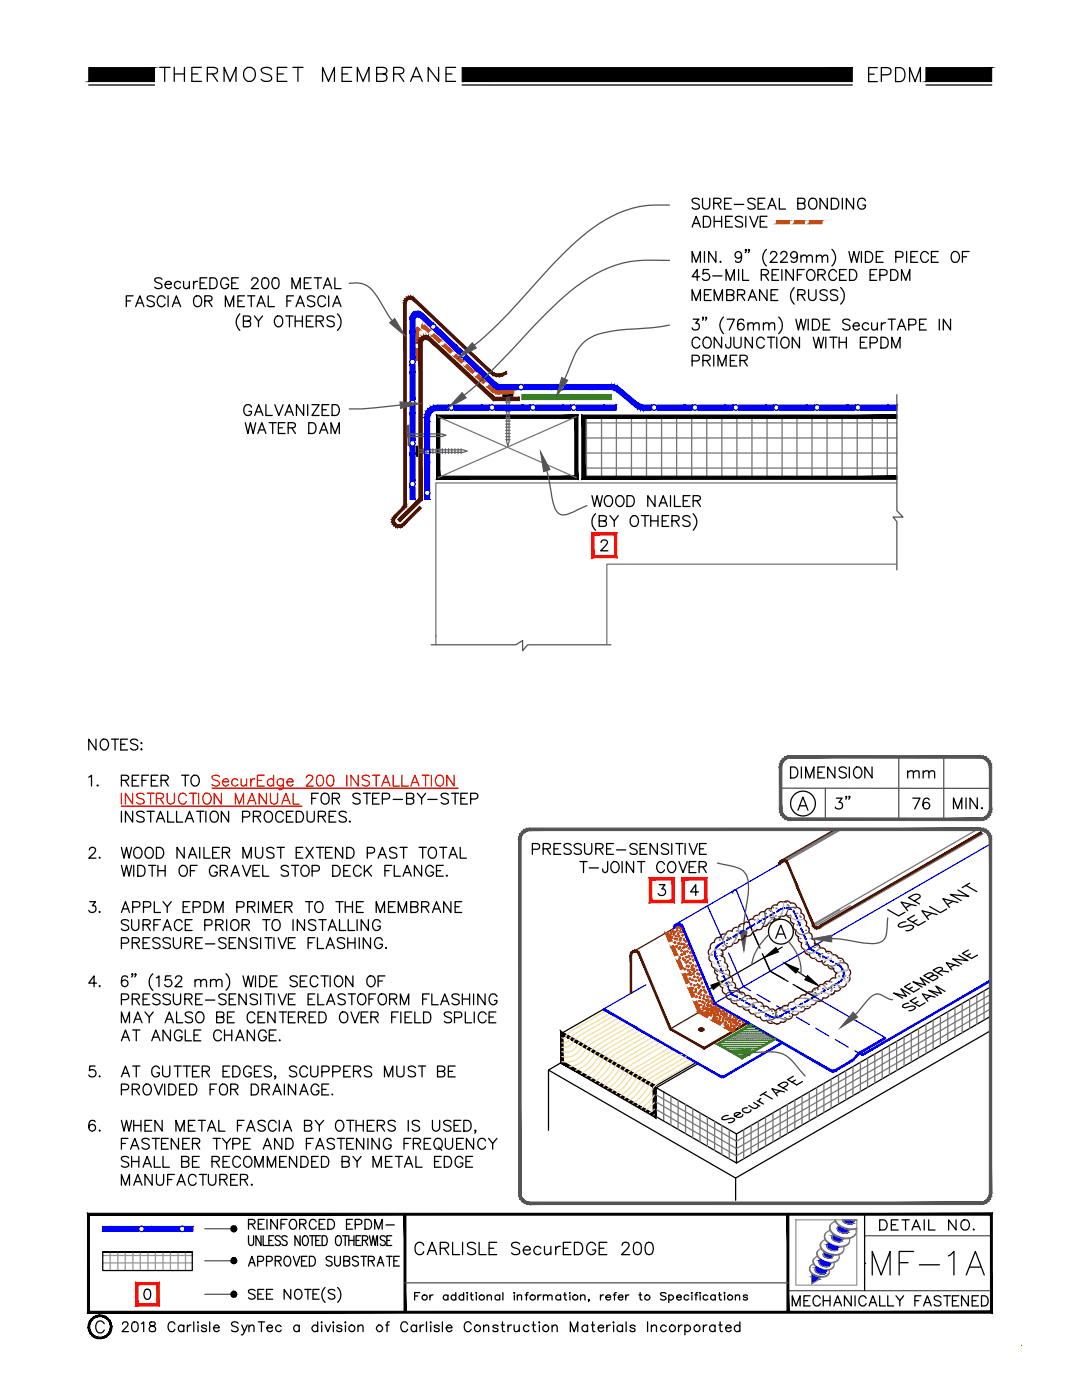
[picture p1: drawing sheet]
<svg xmlns="http://www.w3.org/2000/svg" width="216mm" height="279mm" viewBox="0 0 216 279" stroke-linecap="round" stroke-linejoin="round" font-family="sans-serif">
<defs><g id="words">
<text font-size="8.8" x="172.9" y="255.8">MF-1A</text>
<g font-size="6.2">
<text x="30.7" y="17.6">THERMOSET MEMBRANE</text>
<text x="172.2" y="17.6">EPDM</text>
</g>
<text font-size="5.7" fill="#545454" x="165.5" y="162.6">3&quot;</text>
<text font-size="5.7" x="81.5" y="251.5">CARLISLE SecurEDGE 200</text>
<g font-size="5.3">
<text x="181" y="162.6">76</text>
<text x="189.1" y="162.6">MIN.</text>
</g>
<g font-size="4.9">
<text x="174.3" y="246.6">DETAIL NO.</text>
<text x="157" y="261.8">MECHANICALLY FASTENED</text>
</g>
<text font-size="4.4" x="179.9" y="156.6">mm</text>
</g></defs>
<!-- layer: INSULATION2 -->
<g fill="none" stroke="#767676" stroke-width=".25">
<path d="M116.4 84.4h62.6M116.4 87.4h62.6M116.4 90.4h62.6M116.4 93.4h62.6M117 83.2v12.1M120 83.2v12.1M123 83.2v12.1M126 83.2v12.1M129 83.2v12.1M132 83.2v12.1M135 83.2v12.1M138 83.2v12.1"/>
<path d="M141 83.2v12.1M144 83.2v12.1M147 83.2v12.1M150 83.2v12.1M153 83.2v12.1M156.1 83.2v12.1M159 83.2v12.1M162 83.2v12.1M165 83.2v12.1M168 83.2v12.1M171 83.2v12.1M174 83.2v12.1"/>
<path d="M177.1 83.2v12.1M166.8 165.5l-10.8 6.2M167 165.5l-10.7 6.1M167.2 165.5l-10.7 6.2M167.5 165.5l-10.8 6.3M167.9 165.5l-11.1 6.4M194.7 165.7l-32.5 18.8M196.1 166.4l-32.6 18.9M167.6 181.6l-5.4 3M169.7 180.7l-7.3 4.2M193.5 199.4v5.9M194.9 198.6v5.8"/>
<path d="M196.4 197.8v5.8M197.6 199.9l-50.6 29.3-16-9.3M197.6 198.5l-50.6 29.2-16-9.2M132.4 217.9v5.8M133.9 218.7v5.9M135.3 219.6v5.8M158.6 219.6v5.8M160 218.7v5.9M161.5 217.9v5.8M163 217.1v5.8M164.4 216.2v5.8M165.8 215.4v5.8"/>
<path d="M167.3 214.5v5.9M168.8 213.7v5.8M170.2 212.9v5.8M171.7 212v5.8M173.1 211.2v5.8M174.6 210.3v5.9M176 209.5v5.8M177.5 208.7v5.8M178.9 207.8v5.8M180.4 207v5.8M181.8 206.1v5.8M183.3 205.3v5.8"/>
<path d="M184.8 204.5v5.8M186.2 203.7v5.8M187.6 202.8v5.8M189.1 202v5.8M190.6 201.1v5.8M192 200.3v5.8M197.6 201.4l-50.6 29.3-16-9.3M136.8 220.4v5.8M138.2 221.3v5.8M139.7 222.1v5.8M141.2 223v5.8M142.6 223.8v5.8"/>
<path d="M144 224.6v5.8M145.5 225.5v5.8M148.4 225.5v5.8M149.9 224.6v5.8M151.3 223.8v5.8M152.8 223v5.8M154.2 222.1v5.8M155.7 221.3v5.8M157.1 220.4v5.8"/>
</g>
<!-- layer: NOTES -->
<g fill="none" stroke="#000" stroke-width=".25">
<path d="M139.5 39.9a.82 .82 0 0 0-1.4 .2 1.35 1.35 0 0 0 1.2 .7l.2 .3v.3a.97 .97 0 0 1-1.4 0M140.2 39.6v1.5a.72 .72 0 0 0 .7 .6 .72 .72 0 0 0 .7-.6v-1.5M145.9 39.6h-1.3v2.1h1.3M150.7 39.9a.82 .82 0 0 0-1.5 .2l.2 .3 .9 .3a.55 .55 0 0 1 .2 .9 1.04 1.04 0 0 1-1.3-.2M152.6 39.6h-1.3v2.1h1.3M155.5 39.6v2.1h1.2M161.6 39.9a.8 .8 0 0 1 .9-.3 .8 .8 0 0 1 .5 .8 .96 .96 0 0 1-1 1.3l-.2-.1a1.34 1.34 0 0 1-.2-1.7zM165.1 39.6v2.1l-1.5-2.1v2.1M165.9 39.6h.7a1.13 1.13 0 0 1 .8 1 1.13 1.13 0 0 1-.8 1.1h-.7zM168.1 39.6v2.1M170.3 39.6v2.1l-1.4-2.1v2.1M26.6 59h-1.4v2.2"/>
<path d="M30.8 59.3a.82 .82 0 0 0-1.4 .2 1.35 1.35 0 0 0 1.2 .8l.2 .3v.3a.97 .97 0 0 1-1.4 0M32.3 55.7a.82 .82 0 0 0-1.4 .3l.4 .4 .6 .1a.6 .6 0 0 1 .4 .8 .97 .97 0 0 1-1.4 0M32.9 56.8h1.3a.63 .63 0 0 0-.8-.7 .63 .63 0 0 0-.5 .9 .66 .66 0 0 0 .5 .6 .66 .66 0 0 0 .8-.3M32.9 59.5a.81 .81 0 0 0-.9-.5 .81 .81 0 0 0-.6 .8 .91 .91 0 0 0 .3 1.2 .91 .91 0 0 0 1.1-.1l.1-.2M33.5 59v2.2M36 56.5a.69 .69 0 0 0-1-.1 .69 .69 0 0 0 0 1 .69 .69 0 0 0 1-.1M36.6 56.2l.2 1.3 .5 .1 .5-.4M37.8 56.2v1.4M38.6 56.2v1.4M38.8 59.3a.8 .8 0 0 1 .9-.2 .8 .8 0 0 1 .5 .7 .91 .91 0 0 1-.1 1.1 .91 .91 0 0 1-1.1 .2 1.44 1.44 0 0 1-.2-1.8zM39.4 56.2a.65 .65 0 0 0-.8 .6M39.9 56.5h.9"/>
<path d="M41.3 55.4h-1.4v2.2h1.4M41.9 55.4h.7a1.15 1.15 0 0 1 .8 1.1 1.15 1.15 0 0 1-.8 1.1h-.7zM45.6 56a.81 .81 0 0 0-.9-.6 .81 .81 0 0 0-.7 .8 .91 .91 0 0 0 .3 1.2 .91 .91 0 0 0 1.2-.1l.1-.5h-.5M46.2 56.5h.8M47.6 55.4h-1.4v2.2h1.4M48.8 59h-1.3v2.2h1.3M49.4 59h1.5M50.1 59v2.2M50.2 56l.2-.5 .2-.1 .7 .1a.46 .46 0 0 1 .1 .7l-1.3 1.4h1.5M52.5 55.5a.73 .73 0 0 1 1 .3 1.11 1.11 0 0 1-.7 1.8 1.43 1.43 0 0 1-.3-2.1zM53.5 59v2.2h1.3M54.5 55.5a.77 .77 0 0 1 1.1 .3 1.9 1.9 0 0 1-.2 1.7 .66 .66 0 0 1-1-.3 1.75 1.75 0 0 1 .1-1.7z"/>
<path d="M58.3 57.6v-2.2l.8 2.2 .8-2.2v2.2M58.6 59h-1.4v2.2M60.7 56.5h.9M62.1 55.4h-1.4v2.2h1.4M62.7 55.4h1.4M62.8 59.3a.82 .82 0 0 0-1.4 .2 2.04 2.04 0 0 0 1.3 .9l.1 .5a.97 .97 0 0 1-1.4 0M63.4 55.4v2.2M64.5 57.6l.9-2.2 .8 2.2M64.9 56.9h1M65 59.5a.78 .78 0 0 0-.9-.5 .78 .78 0 0 0-.7 .8 .91 .91 0 0 0 .2 1.1 .91 .91 0 0 0 1.1 .2l.3-.4M65.6 59v2.2M66.8 55.4v2.2h1.2"/>
<path d="M138.1 52.4v-2.2l.8 2.2 .9-2.2v2.2M138.1 60v-2.2l.8 2.2 .9-2.2v2.2M138.1 45.3l.8-2.1 .9 2.1M138.4 44.6h1.1M139.6 55.2h-1.5l1-1.4v2.2M140.3 43.2h.8a1.15 1.15 0 0 1 .7 1 1.15 1.15 0 0 1-.7 1.1h-.8zM140.6 50.2v2.2M140.6 58.8h.8M141.4 53.8h-1.1v.9a.77 .77 0 0 1 1.1 0 .77 .77 0 0 1-.1 1.1 .77 .77 0 0 1-1.1-.2M141.9 57.8h-1.3v2.2h1.3M142.2 55.1h1.9M142.4 40.6l1.3-.1a.51 .51 0 0 0 0-.8l-1.3-.1v2.1"/>
<path d="M142.5 60v-2.2l.9 2.2 .8-2.2v2.2M142.5 43.2v2.1M142.5 44.2h1.5M142.8 50.2v2.2l-1.4-2.2v2.2M143.1 40.6l.8 1.1M143.8 52.1l-.1 .2h.2M144 43.2v2.1M144.6 40.6h.8M144.8 44.2h.8M144.9 56v-2.2l.8 2.2 .8-2.2v2.2M145 58.8l1.2-.1a.47 .47 0 0 0 0-.8l-1.2-.1v2.2h.9a.57 .57 0 0 0 .6-.6 .57 .57 0 0 0-.6-.6M146.1 43.2h-1.3v2.1h1.3"/>
<path d="M146.5 40.8h1.9M147.2 58.8l1.2-.1a.47 .47 0 0 0 0-.8l-1.2-.1v2.2M147.4 53.8v2.2M147.9 58.8l.7 1.2M148 50.9a.66 .66 0 0 1-.9 .6 .66 .66 0 0 1-.3-1.1 .66 .66 0 0 1 1.1 .1 2.09 2.09 0 0 1-.2 1.8 .68 .68 0 0 1-1-.2M148.2 53.8v2.2h1.2M148.2 43.5a.82 .82 0 0 0-1.5 .2l.5 .4 .6 .2a.52 .52 0 0 1 .4 .4 .52 .52 0 0 1-.2 .5 1.04 1.04 0 0 1-1.3-.2M148.8 43.2v2.1M148.9 49.9h-.2l.1-.1 .1 .1-.2 .5M149.3 60l.8-2.2 .9 2.2M149.5 49.9h-.2l.1-.1 .1 .1-.2 .5M149.6 43.2l.9 2.1 .8-2.1"/>
<path d="M149.6 59.3h1.1M151.3 40.6h.8M151.7 44.2h.8M151.9 54.8h.9a.58 .58 0 0 0 .5-.6l-.5-.4h-.9v2.2M152.6 54.8l.7 1.2M152.9 49.8a2.24 2.24 0 0 0 0 3.3M153 57.8v2.2l-1.4-2.2v2.2M153 43.2h-1.3v2.1h1.3M153.2 41.7l.9-2.1 .8 2.1M153.6 41h1M153.8 50.7l.1-.3 .2-.2 .7 .1a.46 .46 0 0 1 .1 .7l-1.3 1.4h1.5M153.9 58.8h.8"/>
<path d="M154.1 54.8h.8M155.2 57.8h-1.3v2.2h1.3M155.4 53.8h-1.3v2.2h1.3M155.8 50.7l.4-.5 .6 .1a.5 .5 0 0 1 .1 .7l-1.2 1.4h1.5M156 53.8v2.2M158.3 53.8v2.2l-1.5-2.2v2.2M158.5 57.4a2.23 2.23 0 0 0 0 3.3M159.1 50.9a.68 .68 0 0 1-.9 .6 .68 .68 0 0 1-.3-1.1 .68 .68 0 0 1 1.1 .1 2.09 2.09 0 0 1-.2 1.8 .68 .68 0 0 1-.9-.2M159.1 54.8h.8M159.2 58.8l1.3-.1 .1-.3-.1-.4-.4-.2h-.9v2.2M159.2 40.6l1.3-.1 .1-.3-.1-.4-.4-.2h-.9v2.1l1.3-.1 .1-.6-.1-.3-.4-.1M159.8 51.3l.5-.4 .5 .1 .2 1.4"/>
<path d="M159.8 50.9v1.5M159.9 58.8l.7 1.2M160.5 53.8h-1.4v2.2M161 51.3l.5-.4 .5 .1 .1 1.4M161.3 53.9a1.04 1.04 0 0 1 1.3 .5 1.04 1.04 0 0 1-.2 1.3 .8 .8 0 0 1-.9 .2 .8 .8 0 0 1-.5-.8 1.21 1.21 0 0 1 .3-1.2zM161.3 57.8v1.6a.76 .76 0 0 0 .8 .6 .76 .76 0 0 0 .7-.6v-1.6M162.9 51.3l.5-.4 .5 .1 .2 1.4M162.9 50.9v1.5M163.2 54.8l1.2-.1a.47 .47 0 0 0 0-.8l-1.2-.1v2.2M163.9 54.8l.7 1.2M164.1 51.3l.5-.4 .5 .1 .1 1.4M165.1 58.1a.82 .82 0 0 0-1.5 .2l.2 .4 .8 .3a.52 .52 0 0 1 .5 .4 .52 .52 0 0 1-.2 .5 1.04 1.04 0 0 1-1.3-.2"/>
<path d="M166 49.8a2.24 2.24 0 0 1 0 3.3M166.9 54.3a.81 .81 0 0 0-.9-.5 .81 .81 0 0 0-.6 .8 .95 .95 0 0 0 .2 1.1 .95 .95 0 0 0 1 .2l.3-.5M167.1 58.1a.82 .82 0 0 0-1.4 .2l.2 .4 .8 .3a.55 .55 0 0 1 .2 .9 1.04 1.04 0 0 1-1.2-.2M167.5 54.8h.9M167.7 57.4a2.23 2.23 0 0 1 0 3.3M168.9 53.8h-1.4v2.2h1.4M169.4 50.2l.5 2.2 .5-2.2 .6 2.2 .5-2.2M169.5 53.8h.7a1.16 1.16 0 0 1 .8 1.1 1.16 1.16 0 0 1-.8 1.1h-.7zM171.9 50.2v2.2M172.7 50.2h.7a1.16 1.16 0 0 1 .8 1.1 1.16 1.16 0 0 1-.8 1.1h-.7zM172.7 40.1a.81 .81 0 0 0-.9-.5 .81 .81 0 0 0-.7 .8 .97 .97 0 0 0 .2 1 .97 .97 0 0 0 1.1 .2l.2-.2 .1-.5h-.5M173.6 54.8h.8"/>
<path d="M174.9 51.3h.8M174.9 53.8h-1.3v2.2h1.3M175.6 54.9h.9a.57 .57 0 0 0 .5-.5 .57 .57 0 0 0-.5-.6h-.9v2.2M176.2 50.2h-1.3v2.2h1.3M177.7 53.8h.7a1.16 1.16 0 0 1 .8 1.1 1.16 1.16 0 0 1-.8 1.1h-.7zM178.7 51.3h1.3l.2-.4-.1-.5-.4-.2h-1v2.2M179.9 56v-2.2l.8 2.2 .8-2.2v2.2M180.9 50.2v2.2M181.8 51.3h.8M183.1 50.2h-1.3v2.2h1.3M185.3 50.7a.81 .81 0 0 0-1-.5 .81 .81 0 0 0-.6 .8 .95 .95 0 0 0 .2 1.1 .95 .95 0 0 0 1 .2l.4-.5M185.9 51.3h.8"/>
<path d="M187.2 50.2h-1.3v2.2h1.3M190.2 50.3a1.04 1.04 0 0 1 1.2 .5 1.04 1.04 0 0 1-.2 1.3 .8 .8 0 0 1-.9 .2 .8 .8 0 0 1-.5-.8 1.21 1.21 0 0 1 .4-1.2zM192 51.3h.9M193.4 50.2h-1.4v2.2M25.2 60.1h.8M27.1 61.2l.8-2.2 .8 2.2M27.4 60.5h1M34.4 61.2l.8-2.2 .8 2.2M34.7 60.5h1M40.9 60.1l1.2-.1 .2-.4-.1-.3-.4-.3h-.9v2.2M41.6 60.1l.7 1.1M45 61.2v-2.2l.8 2.2 .8-2.2v2.2"/>
<path d="M47.5 60.1h.8M47.9 62.6a2.23 2.23 0 0 0 0 3.3M48.6 64.1l1.2-.1 .2-.3-.1-.4-.4-.2h-.9v2.1h.9l.4-.2v-.7l-.4-.2M50.8 63.1l.8 1 .8-1M51.3 61.2l.8-2.2 .8 2.2M51.6 64.1v1.1M51.6 60.5h1M55 63.4a.8 .8 0 0 1 .9-.3 .8 .8 0 0 1 .5 .8 1.03 1.03 0 0 1-1 1.3l-.2-.1a1.3 1.3 0 0 1-.2-1.7zM57 63.1h1.5M57.2 60.1h.9M57.8 63.1v2.1M58.9 63.1v2.1"/>
<path d="M58.9 64.1h1.4M59.1 61.2l.8-2.2 .8 2.2M59.4 60.5h1M60.3 63.1v2.1M61.1 64.1h.9M62.5 63.1h-1.4v2.1h1.4M63.1 64.1h.9l.4-.2a.5 .5 0 0 0-.1-.8h-1.2v2.1M63.8 64.1l.7 1.1M66.4 61.2l.8-2.2 .8 2.2M66.7 63.4a.83 .83 0 0 0-1.5 .2l.5 .4 .6 .2a.55 .55 0 0 1 .2 .9 .97 .97 0 0 1-1.3-.2M66.7 60.5h1M67.3 62.6a2.23 2.23 0 0 1 0 3.3"/>
<path d="M138.1 72h.9a.57 .57 0 0 0 .6-.5 .57 .57 0 0 0-.6-.6h-.9v2.2M138.3 63.7h1.2l-.7 .8a.7 .7 0 0 1 .8 .8 .7 .7 0 0 1-1 .6l-.3-.1-.2-.4M139.6 67.8a.79 .79 0 0 0-.9-.5 .79 .79 0 0 0-.6 .8 .95 .95 0 0 0 .2 1.1 .95 .95 0 0 0 1 .2l.3-.5M140.3 72l1.2-.2a.47 .47 0 0 0 0-.8l-1.2-.1v2.2M140.3 63.4h-.1l.1-.1v.1l-.1 .5M140.5 67.6a.91 .91 0 0 1 1.1-.1 .91 .91 0 0 1 .3 1.2 .83 .83 0 0 1-.8 .8 .83 .83 0 0 1-.8-.8zM141 63.4h-.2l.1-.1 .1 .1-.2 .5M141 72l.7 1.1M142.4 70.9v2.2M143.3 73.1v-2.2l.8 2.2 .8-2.2v2.2M144 67.3v2.2l-1.5-2.2v2.2M144.4 63.3a2.23 2.23 0 0 0 0 3.3"/>
<path d="M145.1 63.7h1.4l-1 2.2M145.7 72h.8M145.8 67.3l-.1 1.9a.51 .51 0 0 1-.8 0l-.1-.5M146.4 67.3v1.6a.73 .73 0 0 0 .8 .6 .73 .73 0 0 0 .7-.6v-1.6M147 70.9h-1.3v2.2h1.3M147.7 72l1.2-.2a.47 .47 0 0 0 0-.8l-1.2-.1v2.2M148.4 64a.68 .68 0 0 0-.9-.2 1.79 1.79 0 0 0 0 2 .68 .68 0 0 0 1-.3 .68 .68 0 0 0-.5-.9 .68 .68 0 0 0-.8 .5M148.4 72l.7 1.1M149.2 64.8l.5-.4 .6 .1v1.4M149.2 64.4v1.5M150.1 67.3v2.2l-1.4-2.2v2.2M150.3 64.8l.5-.4 .6 .1 .1 1.4"/>
<path d="M152.3 64.8l.5-.4 .5 .1 .1 1.4M152.3 64.4v1.5M152.5 67.8a.79 .79 0 0 0-.9-.5 .79 .79 0 0 0-.6 .8 .95 .95 0 0 0 .2 1.1 .95 .95 0 0 0 1 .2l.3-.5M153.1 67.3h1.5M153.4 64.8l.5-.4 .6 .1 .1 1.4M153.9 67.3v2.2M155 67.3v2.2M155.4 63.3a2.23 2.23 0 0 1 0 3.3M156 67.6a.91 .91 0 0 1 1.2-.1 .91 .91 0 0 1 .3 1.2 .83 .83 0 0 1-.9 .8 .83 .83 0 0 1-.8-.8zM158.8 63.7l.5 2.2 .5-2.2 .5 2.2 .5-2.2M159.5 67.3v2.2l-1.4-2.2v2.2M161.3 63.7v2.2"/>
<path d="M162.1 63.7h.7a1.15 1.15 0 0 1 .8 1.1 1.15 1.15 0 0 1-.8 1.1h-.7zM162.3 67.3l.5 2.2 .5-2.2 .5 2.2 .6-2.2M164.3 64.7h.8M164.8 67.3v2.2M165.6 63.7h-1.3v2.2h1.3M165.6 67.3h1.4M166.3 67.3v2.2M167.4 67.3v2.2M167.4 68.3h1.5M168.9 67.3v2.2M169.6 64a.82 .82 0 0 0-1.4 .2 1.35 1.35 0 0 0 1.2 .7l.2 .3v.4a.97 .97 0 0 1-1.4 0M170.2 65.1h1.3a.63 .63 0 0 0-.8-.7 .63 .63 0 0 0-.5 .8 .66 .66 0 0 0 .5 .7 .66 .66 0 0 0 .8-.3"/>
<path d="M171.7 68.3h.8M173 67.3h-1.3v2.2h1.3M173.3 64.7a.71 .71 0 0 0-1-.1 .71 .71 0 0 0 0 1.1 .71 .71 0 0 0 1-.1M173.6 68.4h1a.57 .57 0 0 0 .5-.5 .57 .57 0 0 0-.5-.6h-1v2.2M173.9 64.4l.1 1.4 .6 .1 .5-.5M175.1 64.4v1.5M175.8 67.3h.7a1.16 1.16 0 0 1 .7 1.1 1.16 1.16 0 0 1-.7 1.1h-.7zM175.9 64.4v1.5M176.7 64.4a.7 .7 0 0 0-.8 .7M177.2 63.7h1.5M177.9 69.5v-2.2l.8 2.2 .9-2.2v2.2M177.9 63.7v2.2"/>
<path d="M179.1 65.9l.8-2.2 .8 2.2M179.4 65.1h1M181.3 64.8l1.3-.1a.56 .56 0 0 0 .2-.6 .56 .56 0 0 0-.5-.4h-1v2.2M183.5 64.7h.8M184.8 63.7h-1.3v2.2h1.3M187.4 63.7v2.2M189.7 63.7v2.2l-1.5-2.2v2.2M49 84.4l.5 2.1 .5-2.1 .5 2.1 .5-2.1M50.2 81.3a.78 .78 0 0 0-.9-.6 .78 .78 0 0 0-.6 .9 .96 .96 0 0 0 .1 1 .96 .96 0 0 0 1.1 .2l.2-.2 .1-.5h-.5M50.8 82.9l.8-2.1 .9 2.1M51.1 82.2h1.1M51.4 86.5l.9-2.1 .8 2.1"/>
<path d="M51.7 85.8h1.1M53.1 80.8v2.1h1.2M53.7 84.4h1.4M54.4 84.4v2.1M54.8 80.8l.8 2.1 .9-2.1M55.6 85.4h.8M56.9 82.9l.8-2.1 .8 2.1M56.9 84.4h-1.3v2.1h1.3M57.2 82.2h1M57.5 85.4l1.2-.1a.51 .51 0 0 0 0-.9h-1.2v2.1M58.2 85.4l.7 1.1M60.6 80.8v2.1l-1.4-2.1v2.1"/>
<path d="M61.4 80.8v2.1M61.6 84.4h.7a1.15 1.15 0 0 1 .8 1 1.15 1.15 0 0 1-.8 1.1h-.7zM62.2 80.8h1.5l-1.5 2.1h1.5M63.8 86.5l.8-2.1 .8 2.1M64.1 85.8h1M64.3 81.8h.8M65.6 80.8h-1.3v2.1h1.3M66.1 86.5v-2.1l.8 2.1 .8-2.1v2.1M66.3 80.8h.7a1.15 1.15 0 0 1 .7 1 1.15 1.15 0 0 1-.7 1.1h-.7zM118.1 98.9l.5 2.2 .5-2.2 .6 2.2 .5-2.2M120.8 99.2a.8 .8 0 0 1 .9-.3 .8 .8 0 0 1 .5 .8 1.03 1.03 0 0 1-1 1.4l-.2-.1a1.3 1.3 0 0 1-.2-1.8zM123.1 99.2a.8 .8 0 0 1 .9-.3 .8 .8 0 0 1 .5 .8 .95 .95 0 0 1-.2 1 .95 .95 0 0 1-1 .3 1.3 1.3 0 0 1-.2-1.8z"/>
<path d="M125.1 98.9h.7a1.15 1.15 0 0 1 .8 1.1 1.15 1.15 0 0 1-.8 1.1h-.7zM130.7 98.9v2.2l-1.4-2.2v2.2M133.8 98.9v2.2M134.6 98.9v2.2h1.2M136.3 99.9h.9M137.7 98.9h-1.4v2.2h1.4M138.3 99.9h.9a.58 .58 0 0 0 .6-.6l-.3-.3-.3-.1h-.9v2.2M139 99.9l.8 1.2M118.8 102.5a2.23 2.23 0 0 0 0 3.3M119.6 104l1.2-.2a.47 .47 0 0 0 0-.8l-1.2-.1v2.2l1.2-.1a.58 .58 0 0 0 0-1h-.3M119.9 108.3l.2-.4a.75 .75 0 0 1 1 0l.1 .2-.1 .5-1.2 1.3h1.4M121.7 102.9l.9 1.1 .8-1.1"/>
<path d="M122.6 104v1.1M126 103.2a.79 .79 0 0 1 .9-.3 .79 .79 0 0 1 .5 .8 .95 .95 0 0 1-.2 1.1 .95 .95 0 0 1-1 .2 1.3 1.3 0 0 1-.2-1.8zM128 102.9h1.5M128.7 102.9v2.2M129.9 102.9v2.2M129.9 104h1.4M131.3 102.9v2.2M131.5 101.1l.8-2.2 .9 2.2M131.8 100.4h1.1M132.1 104h.8M133.4 102.9h-1.3v2.2h1.3M134.1 104l1.2-.2a.47 .47 0 0 0 0-.8l-1.2-.1v2.2"/>
<path d="M134.8 104l.7 1.1M137.7 103.2a.79 .79 0 0 0-.8-.3 .79 .79 0 0 0-.7 .5l.5 .4a1.14 1.14 0 0 1 1 .7v.3a.97 .97 0 0 1-1.5 0M138.3 102.5a2.23 2.23 0 0 1 0 3.3M17.7 155.1l.6-.4v2.2M19.1 147.5v2.2l-1.4-2.2v2.2M19.5 156.7h-.1l.1 .2 .1-.2M20.2 147.8a.8 .8 0 0 1 .9-.3 .8 .8 0 0 1 .5 .8 .95 .95 0 0 1-.2 1 .95 .95 0 0 1-1 .2 1.3 1.3 0 0 1-.2-1.7zM22.2 147.5h1.5M23 147.5v2.2M24.1 148.5h.8M24.2 155.7h.9a.58 .58 0 0 0 .6-.6l-.2-.3-1.3-.1v2.2M24.9 155.7l.8 1.2"/>
<path d="M25.5 147.5h-1.4v2.2h1.4M26.4 155.7h.8M27.5 147.8a.82 .82 0 0 0-1.5 .2l.5 .4a1.14 1.14 0 0 1 1 .6v.3a.89 .89 0 0 1-1.5 0M27.7 154.7h-1.3v2.2h1.3M28.1 149.5h.2l-.1 .2zM28.2 148.2l.1 .1-.1 .1zM28.3 155.7h.8M29.6 154.7h-1.3v2.2M30.2 155.7h.8M31.5 154.7h-1.3v2.2h1.3M32.1 155.7h1a.51 .51 0 0 0 .4-.8l-.4-.2h-1v2.2M32.9 155.7l.7 1.2"/>
<path d="M36.3 154.7h1.4M37 154.7v2.2M38.5 154.8a.99 .99 0 0 1 1.2 .4 .99 .99 0 0 1-.1 1.2 .79 .79 0 0 1-.9 .5 .79 .79 0 0 1-.6-.9 1.2 1.2 0 0 1 .4-1.2zM62.2 159.3h.8M63.5 158.3h-1.3v2.2M64.2 158.6a.8 .8 0 0 1 .9-.3 .8 .8 0 0 1 .6 .8 .91 .91 0 0 1-.2 1.1 .91 .91 0 0 1-1.1 .1 1.44 1.44 0 0 1-.2-1.7zM66.3 159.3l1.2-.1 .2-.3v-.4l-.5-.2h-.9v2.2M67 159.3l.7 1.2M71.9 158.6a.82 .82 0 0 0-1.5 .2l.4 .4 .9 .3 .2 .7a.97 .97 0 0 1-1.5 0M72.5 158.3h1.4M73.2 158.3v2.2M74.4 159.3h.8"/>
<path d="M75.7 158.3h-1.3v2.2h1.3M76.3 159.5l1.2-.2a.56 .56 0 0 0 .2-.6 .56 .56 0 0 0-.5-.4h-.9v2.2M78.5 159.5h1.8M81.1 159.3l1.3-.1 .2-.3-.2-.5-1.3-.1v2.2l1.3-.2a.56 .56 0 0 0 .2-.6 .56 .56 0 0 0-.5-.4M83.3 158.3l.8 1 .8-1M84.1 159.3v1.2M85.4 159.5h1.8M89.5 158.6a.82 .82 0 0 0-1.5 .2 2.04 2.04 0 0 0 1.4 .8l.1 .6a.97 .97 0 0 1-1.5 0M90.1 158.3h1.4M90.8 158.3v2.2M92 159.3h.8M93.3 158.3h-1.3v2.2h1.3"/>
<path d="M93.9 159.5h.9a.57 .57 0 0 0 .6-.6 .57 .57 0 0 0-.6-.6h-.9v2.2M157.7 153.1h.8a1.18 1.18 0 0 1 .7 1.1 1.18 1.18 0 0 1-.7 1.1h-.8zM159.9 153.1v2.2M160.8 155.3v-2.2l.8 2.2 .8-2.2v2.2M163.2 154.1h.8M164.6 153.1h-1.4v2.2h1.4M166.6 153.1v2.2l-1.4-2.2v2.2M168.9 153.4a.79 .79 0 0 0-.8-.4 .79 .79 0 0 0-.7 .6l.3 .3 .8 .3a.55 .55 0 0 1 .2 .9 .9 .9 0 0 1-1.3-.2M169.5 153.1v2.2M170.5 153.4l.2-.2a.98 .98 0 0 1 1.2 .3 .98 .98 0 0 1-.1 1.2 .72 .72 0 0 1-1.1 .4 1.3 1.3 0 0 1-.2-1.7zM174 153.1v2.2l-1.4-2.2v2.2M17.8 169.6v-.1a.66 .66 0 0 1 1.2-.2 .72 .72 0 0 1-.2 1l-1.1 1h1.4"/>
<path d="M17.9 179.9h1.2l-.7 .8a.7 .7 0 0 1 .8 .8 .7 .7 0 0 1-.9 .6l-.4-.1-.2-.3M19.9 171.1l-.1 .1h.2M24.2 169.1l.5 2.2 .5-2.2 .6 2.2 .5-2.2M24.2 172.7l.5 2.2 .5-2.2 .6 2.2 .5-2.2M24.2 161.9v2.2M26.5 161.9v2.2l-1.5-2.2v2.2M26.7 172.7v2.2M26.9 169.4a.91 .91 0 0 1 1.2-.1 .91 .91 0 0 1 .2 1.2 .83 .83 0 0 1-.8 .8 .83 .83 0 0 1-.8-.8zM27.5 172.7h.7a1.16 1.16 0 0 1 .8 1.1 1.16 1.16 0 0 1-.8 1.1h-.7zM28.8 162.2a.86 .86 0 0 0-1.5 .2l.4 .4 .6 .3a.55 .55 0 0 1 .2 .9 1.12 1.12 0 0 1-1.2-.2M29.1 169.4a.8 .8 0 0 1 1-.3 .8 .8 0 0 1 .5 .9 .95 .95 0 0 1-.2 1 .95 .95 0 0 1-1 .2 1.34 1.34 0 0 1-.3-1.8zM29.4 161.9h1.4"/>
<path d="M29.6 172.7h1.5M30.1 161.9v2.2M30.4 172.7v2.2M30.8 179.9v2.2h1.2M31.2 164.1l.8-2.2 .9 2.2M31.2 169.1h.7a1.16 1.16 0 0 1 .8 1.1 1.16 1.16 0 0 1-.8 1.1h-.7zM31.5 163.4h1M31.5 172.7v2.2M31.5 173.8h1.4M32.5 179.9l.9 1.1 .8-1.1M32.9 172.7v2.2M33.5 161.9v2.2h1.2"/>
<path d="M35.2 161.9v2.2h1.3M36 173l.2-.2a.98 .98 0 0 1 1.1 .4 .98 .98 0 0 1 0 1.2 .78 .78 0 0 1-.9 .5 .78 .78 0 0 1-.7-.8v-.5zM36.8 169.1v2.2l-1.5-2.2v2.2M37 164.1l.8-2.2 .8 2.2M37.3 163.4h1M37.6 171.3l.8-2.2 .9 2.2M37.9 179.9h-1.4v2.2h1.4M37.9 170.5h1M38 173.8h.8M39.3 161.9h1.4M39.3 172.7h-1.3v2.2M39.8 169.1v2.2"/>
<path d="M40 161.9v2.2M40.7 169.1v2.2h1.2M40.7 179.9h.7a1.15 1.15 0 0 1 .8 1.1 1.15 1.15 0 0 1-.8 1.1h-.7zM41.1 161.9v2.2M42.3 162a1.06 1.06 0 0 1 1.3 .5 1.06 1.06 0 0 1-.2 1.3 .8 .8 0 0 1-.9 .3 .8 .8 0 0 1-.6-.8 1.36 1.36 0 0 1 .4-1.3zM42.4 170.1h.8M43.4 173.2a.81 .81 0 0 0-1-.5 .81 .81 0 0 0-.6 .9 .96 .96 0 0 0 .2 1 .96 .96 0 0 0 1.1 .2l.3-.4v-.3h-.5M43.8 169.1h-1.4v2.2h1.4M44 173.8l1.2-.2 .2-.3-.1-.4-.4-.2h-.9v2.2M44.4 170.1l1.2-.1a.47 .47 0 0 0 0-.8l-1.2-.1v2.2M44.7 173.8l.7 1.1M45.1 170.1l.7 1.2"/>
<path d="M45.6 161.9v2.2l-1.4-2.2v2.2M46.1 174.9l.9-2.2 .8 2.2M46.5 174.1h1M48.4 163.1l1.2-.2a.56 .56 0 0 0 .2-.6 .56 .56 0 0 0-.5-.4h-.9v2.2M48.4 172.7l.8 2.2 .9-2.2M48.5 171.3v-2.2l.8 2.2 .8-2.2v2.2M50.5 173.8h.8M50.6 162.9l1.2-.1a.51 .51 0 0 0 0-.8l-1.2-.1v2.2M51 169.1v1.6a.73 .73 0 0 0 .7 .6 .73 .73 0 0 0 .7-.6v-1.6M51.3 162.9l.7 1.2M51.6 179.9v2.2M51.8 172.7h-1.3v2.2h1.3"/>
<path d="M52.4 172.7v2.2h1.3M52.9 162.2a.8 .8 0 0 1 .9-.3 .8 .8 0 0 1 .6 .8 .96 .96 0 0 1-.2 1.1 .96 .96 0 0 1-1.1 .2 1.34 1.34 0 0 1-.2-1.8zM54.7 169.4a.82 .82 0 0 0-1.5 .2l.2 .4 .9 .3a.52 .52 0 0 1 .4 .4 .52 .52 0 0 1-.2 .5 1.04 1.04 0 0 1-1.3-.2M55.3 169.1h1.4M56 169.1v2.2M56.2 179.9h-1.3v2.2h1.3M56.5 162.4a.78 .78 0 0 0-.9-.5 .78 .78 0 0 0-.6 .8 .96 .96 0 0 0 1 1.4l.5-.5M57.2 162.9h.8M57.5 173a.8 .8 0 0 0-.7-.3 .8 .8 0 0 0-.7 .5l.2 .4 .9 .2a.55 .55 0 0 1 .2 1 1.08 1.08 0 0 1-1.3-.2M58.2 172.7h1.4M58.5 161.9h-1.3v2.2h1.3M58.9 172.7v2.2"/>
<path d="M59.1 161.9h.7a1.15 1.15 0 0 1 .8 1.1 1.15 1.15 0 0 1-.8 1.1h-.7zM59.1 170.1h.8M60.4 169.1h-1.3v2.2h1.3M60.4 172.8a1.04 1.04 0 0 1 1.3 .5 1.04 1.04 0 0 1-.2 1.3 .8 .8 0 0 1-.9 .2 .8 .8 0 0 1-.6-.7 1.21 1.21 0 0 1 .4-1.3zM61 179.9h1.4M61.1 169.1l1.4 2.2M61.3 161.9v1.5a.72 .72 0 0 0 .7 .7 .72 .72 0 0 0 .7-.7v-1.5M61.7 179.9v2.2M62.3 173.8h.9a.57 .57 0 0 0 .5-.5 .57 .57 0 0 0-.5-.6h-.9v2.2M62.5 169.1l-1.4 2.2M63.1 169.1h1.5M63.5 162.9l1.3-.1 .2-.3-.1-.4-.5-.2h-.9v2.2"/>
<path d="M63.9 169.1v2.2M64.2 162.9l.8 1.2M65 170.1h.8M65.7 162.9h.8M66.3 169.1h-1.3v2.2h1.3M66.4 172.7h.8a1.16 1.16 0 0 1 .7 1.1 1.16 1.16 0 0 1-.7 1.1h-.8zM67 161.9h-1.3v2.2h1.3M67 179.9h1.5M67.7 179.9v2.2M68.4 169.1v2.2l-1.5-2.2v2.2M68.6 173.8h.8M68.9 179.9v2.2"/>
<path d="M69.1 162.2a.82 .82 0 0 0-1.4 .2 1.35 1.35 0 0 0 1.2 .7l.2 .3v.4a.97 .97 0 0 1-1.4 0M69.2 169.1h.7a1.16 1.16 0 0 1 .7 1.1 1.16 1.16 0 0 1-.7 1.1h-.7zM69.8 163.9l-.1 .1h.2M69.9 172.7h-1.3v2.2h1.3M70.3 179.9v2.2M72.1 173.2a.79 .79 0 0 0-.9-.5 .79 .79 0 0 0-.7 .9 .95 .95 0 0 0 .3 1 .95 .95 0 0 0 1 .2l.3-.4M72.5 179.9h-1.4v2.2h1.4M72.7 172.7v2.2M73.2 173.6l.9 1.3M73.3 170.3l1.3-.2 .1-.3-.1-.5-.4-.2h-.9v2.2M74.1 172.7l-1.4 1.4M75.5 171.3l.8-2.2 .8 2.2"/>
<path d="M75.8 170.5h1M76.8 173.8h.9M78.2 172.7h-1.4v2.2M78.7 172.7v2.2h1.2M78.9 179.9h-1.4v2.2h1.4M79.2 169.4a.82 .82 0 0 0-1.5 .2l.2 .4 .9 .3a.52 .52 0 0 1 .4 .3 .52 .52 0 0 1-.2 .6 1.04 1.04 0 0 1-1.3-.2M79.8 169.1h1.5M80.4 174.9l.9-2.2 .8 2.2M80.5 169.1v2.2M80.7 174.1h1.1M83.6 169.1h1.5M84.1 172.7v2.2l-1.4-2.2v2.2"/>
<path d="M84.3 169.1v2.2M85.7 169.4a.8 .8 0 0 1 .9-.3 .8 .8 0 0 1 .5 .9 .95 .95 0 0 1-.2 1 .95 .95 0 0 1-1 .2 1.34 1.34 0 0 1-.2-1.8zM86.5 173.2a.81 .81 0 0 0-.9-.5 .81 .81 0 0 0-.7 .9 .95 .95 0 0 0 .2 1 .95 .95 0 0 0 1.1 .2l.3-.4v-.3h-.5M87.1 173.8h.8M87.7 169.1h1.5M88.4 172.7h-1.3v2.2h1.3M88.4 169.1v2.2M89.2 174.7l-.2 .1h.3M89.6 171.3l.8-2.2 .8 2.2M89.9 170.5h1M90 179.9v2.2l-1.5-2.2v2.2M91.8 169.1v2.2h1.3"/>
<path d="M92.1 179.9h-1.3v2.2h1.3M106.2 169.5h1a.57 .57 0 0 0 .5-.6 .57 .57 0 0 0-.5-.6h-1v2.2M108.4 169.4l1.2-.1a.47 .47 0 0 0 0-.8l-1.2-.2v2.2M109.1 169.4l.7 1.1M110.5 169.4h.9M111.9 168.3h-1.4v2.2h1.4M114 168.7a.79 .79 0 0 0-.8-.4 .79 .79 0 0 0-.7 .6l.2 .3 .9 .3a.55 .55 0 0 1 .2 .9 1.04 1.04 0 0 1-1.3-.2M115.7 171.9h1.5M116 168.7a.79 .79 0 0 0-.8-.4 .79 .79 0 0 0-.6 .6l.4 .4a1.14 1.14 0 0 1 1 .6v.3a.97 .97 0 0 1-1.4 0M116.4 171.9v2.2M116.6 168.3v1.6a.73 .73 0 0 0 .8 .6 .73 .73 0 0 0 .7-.6v-1.6M117.6 173.2h1.8"/>
<path d="M118.9 169.4l1.2-.1a.47 .47 0 0 0 0-.8l-1.2-.2v2.2M119.6 169.4l.7 1.1M121 169.4h.9M121.3 171.9v1.7a.57 .57 0 0 1-.6 .5l-.4-.2-.1-.5M122.1 172.3l.2-.2a.98 .98 0 0 1 1.1 .3 .98 .98 0 0 1 0 1.2 .72 .72 0 0 1-1.1 .4 1.3 1.3 0 0 1-.2-1.7zM122.4 168.3h-1.4v2.2h1.4M123 169.6h1.9M124.1 171.9v2.2M126.4 171.9v2.2l-1.4-2.2v2.2M127.1 168.7a.79 .79 0 0 0-.7-.4 .79 .79 0 0 0-.7 .6l.2 .3 .8 .3a.55 .55 0 0 1 .2 .9 1.04 1.04 0 0 1-1.2-.2M127.2 171.9h1.5M127.7 169.4h.9"/>
<path d="M127.9 171.9v2.2M129.1 168.3h-1.4v2.2h1.4M131.2 168.3v2.2l-1.5-2.2v2.2M131.5 176.6h1.2l-.6 .8a.69 .69 0 0 1 .7 .8 .69 .69 0 0 1-.9 .5l-.4-.1-.2-.3M132.6 172.5a.8 .8 0 0 0-.9-.6 .8 .8 0 0 0-.7 .9 .95 .95 0 0 0 .2 1 .95 .95 0 0 0 1.1 .2l.3-.4M133.4 168.7a.79 .79 0 0 0-.8-.4 .79 .79 0 0 0-.6 .6l.4 .4a1.14 1.14 0 0 1 1 .6v.3a.97 .97 0 0 1-1.4 0M133.4 172.3l.4-.4a1.13 1.13 0 0 1 1.1 .9 1.13 1.13 0 0 1-.5 1.2 .98 .98 0 0 1-1.1-.3 .98 .98 0 0 1 0-1.2zM134 168.3v2.2M134.8 168.3h1.5M135.5 171.9l.8 2.2 .8-2.2M135.6 168.3v2.2M136.7 168.3v2.2"/>
<path d="M137.5 168.3l.9 2.2 .8-2.2M137.5 173h.9M138.9 171.9h-1.4v2.2h1.4M139.4 178h-1.6l1-1.4v2.1M139.5 173l1.2-.1a.47 .47 0 0 0 0-.8l-1.2-.2v2.2M139.6 169.4h.8M140.2 173l.7 1.1M140.9 168.3h-1.3v2.2h1.3M159.2 161.7l1-2.6 1 2.6M159.6 160.8h1.2M182.4 179.8l1-.6 .2-.3a.91 .91 0 0 0-1.3-.3l-1 .5 2.2 1.3M190.1 179.9l-1.1 .6"/>
<path d="M191.1 177.6l2.2 1.3-3.7-.4 2.2 1.2M192.7 176.7l2.2 1.3M193.5 176.3l-1.5 .9M19.3 196.2h-1.6l1.1-1.4v2.1M19.9 181.9v.2l.1-.1M19.9 196.7v.2l.1-.1M24.2 182.1l.8-2.2 .8 2.2M24.2 188.2h1.3l.2-.3a.6 .6 0 0 0-.6-.8h-.9v2.2M24.2 199.5l1.3-.1a.58 .58 0 0 0 0-1h-1.3v2.1M24.5 181.4h1M25.5 195.1a.64 .64 0 0 0-1.2 0 1.33 1.33 0 0 0 .5 1.8 .68 .68 0 0 0 .8-.6 .68 .68 0 0 0-.6-.7 .68 .68 0 0 0-.8 .6M25.7 183.8a.82 .82 0 0 0-1.5 .3l.2 .2 .8 .3a.55 .55 0 0 1 .3 1 .9 .9 0 0 1-1.3-.2"/>
<path d="M26.3 183.5v1.6a.72 .72 0 0 0 .7 .6 .72 .72 0 0 0 .7-.6v-1.6M26.4 188.2h.9a.58 .58 0 0 0 .5-.7l-.2-.3-1.2-.1v2.2M26.4 199.4h.9a.57 .57 0 0 0 .5-.6l-.2-.4h-1.2v2.1M26.5 181h1.2a.58 .58 0 0 0 0-1l-1.2-.1v2.2M26.5 194.4l-.1 .1-.1-.1h.2l-.2 .6M27.1 194.4l-.1 .1-.1-.1h.2l-.2 .6M27.1 188.2l.7 1.1M27.1 199.4l.7 1.1M28.5 184.6h1a.58 .58 0 0 0 .5-.7l-.2-.3-.3-.1h-1v2.2M28.5 188.2h.9M28.5 199.4h.9M28.6 181h1.3a.58 .58 0 0 0 0-1l-1.3-.1v2.2"/>
<path d="M29.3 184.6l.7 1.1M29.9 187.1h-1.4v2.2h1.4M29.9 198.4h-1.4v2.1h1.4M30.5 194.3a2.23 2.23 0 0 0 0 3.3M30.7 184.6h.8M31.2 195.1l.5-.3v2.1M31.9 187.4a.82 .82 0 0 0-1.4 .2l.4 .5 .6 .1a.55 .55 0 0 1 .2 1 .9 .9 0 0 1-1.2-.2M31.9 198.7a.82 .82 0 0 0-1.4 .2 1.35 1.35 0 0 0 1.2 .7l.2 .3v.3a.97 .97 0 0 1-1.4 0M32 183.5h-1.3v2.2M32.5 185.7l.9-2.2 .8 2.2M32.9 185h1M33.4 181v1.1"/>
<path d="M34 187.4a.86 .86 0 0 0-1.5 .2l.4 .5 .7 .1a.55 .55 0 0 1 .2 1 .97 .97 0 0 1-1.3-.2M34 198.7a.86 .86 0 0 0-1.5 .2l.4 .4 .9 .3 .2 .3a.74 .74 0 0 1-.5 .7 .74 .74 0 0 1-.8-.2l-.2-.2M34.1 194.8h-1l-.2 .9a.76 .76 0 0 1 1.2-.1 .76 .76 0 0 1-.1 1.2 .76 .76 0 0 1-1.1-.3M34.6 187.1v1.6a.72 .72 0 0 0 .7 .6 .72 .72 0 0 0 .7-.6v-1.6M34.6 198.4v1.5a.72 .72 0 0 0 .7 .6 .72 .72 0 0 0 .7-.6v-1.5M35 195.3l.1-.3a.68 .68 0 0 1 1.2 .1l-.3 .8-1.1 1h1.4M36.3 184.1a.78 .78 0 0 0-.9-.6 .78 .78 0 0 0-.6 .8 .95 .95 0 0 0 .2 1.1 .95 .95 0 0 0 1 .2l.3-.4M36.5 181h.9M36.9 188.2h.9a.51 .51 0 0 0 .4-.8l-.4-.3h-.9v2.2M36.9 199.4h.9a.51 .51 0 0 0 .4-.8l-.4-.2h-.9v2.1M37 184.6h.8M37.6 188.2l.7 1.1"/>
<path d="M37.6 199.4l.7 1.1M38.3 183.5h-1.3v2.2h1.3M38.5 181h.9a.57 .57 0 0 0 .5-.3 .57 .57 0 0 0-.1-.6l-.4-.2h-.9v2.2M38.9 195.9l.5-.4 .6 .1 .1 1.3M38.9 195.5v1.4M39 188.2h.8M39 199.4h.8M40.1 195.9a.73 .73 0 0 1 1-.3l.1 1.3M40.4 187.1h-1.4v2.2h1.4M40.4 198.4h-1.4v2.1h1.4M40.9 184.6h1.2l.2-.3-.1-.6-.4-.2h-.9v2.2M41 188.4h1.9"/>
<path d="M41 199.6h1.9M42 195.9a.77 .77 0 0 1 1.1-.3l.1 1.3M42 195.5v1.4M42.9 182.1v-2.2l.8 2.2 .8-2.2v2.2M43.1 184.6l1.2-.2a.47 .47 0 0 0 0-.8l-1.2-.1v2.2M43.2 195.9a.73 .73 0 0 1 1-.3l.1 1.3M43.8 184.6l.7 1.1M45.1 187.4a.82 .82 0 0 0-1.4 .2l.4 .5 .6 .1a.52 .52 0 0 1 .4 .4 .52 .52 0 0 1-.2 .6 .9 .9 0 0 1-1.2-.2M45.1 194.3a2.23 2.23 0 0 1 0 3.3M45.1 198.7a.82 .82 0 0 0-1.4 .2 2.04 2.04 0 0 0 1.3 .8l.1 .5a.97 .97 0 0 1-1.4 0M45.2 183.5v2.2M45.7 188.2h.8"/>
<path d="M45.7 199.4h.8M46.2 183.8a.8 .8 0 0 1 .9-.2 .8 .8 0 0 1 .6 .7 .95 .95 0 0 1-.2 1.1 .95 .95 0 0 1-1 .2 1.3 1.3 0 0 1-.3-1.8zM47 187.1h-1.3v2.2h1.3M47 198.4h-1.3v2.1h1.3M47.3 181h1.2a.58 .58 0 0 0 0-1l-1.2-.1v2.2M48.3 184.6l1.2-.2a.47 .47 0 0 0 0-.8l-1.2-.1v2.2M48.5 194.8l.5 2.1 .5-2.1 .6 2.1 .5-2.1M49 184.6l.8 1.1M49.1 187.1v2.2l-1.4-2.2v2.2M49.1 198.4v2.1l-1.4-2.1v2.1M49.4 181l1.2-.2a.47 .47 0 0 0 0-.8l-1.2-.1v2.2M50.1 181l.8 1.1"/>
<path d="M51 194.8v2.1M51.4 187.4a.83 .83 0 0 0-1.5 .2l.4 .5 .7 .1a.55 .55 0 0 1 .2 1 .97 .97 0 0 1-1.3-.2M51.4 198.7a.83 .83 0 0 0-1.5 .2l.4 .4 .9 .3 .2 .6a.97 .97 0 0 1-1.5 0M51.8 194.8h.7a1.15 1.15 0 0 1 .8 1 1.15 1.15 0 0 1-.8 1.1h-.7zM52 187.1v2.2M52 198.4v2.1M52.4 182.1v-2.2l.8 2.2 .9-2.2v2.2M52.4 183.5h1.5M52.8 187.1h1.5M52.8 198.4h1.5M53.1 183.5v2.2M53.6 187.1v2.2"/>
<path d="M53.6 198.4v2.1M53.9 195.8h.9M54.5 183.8a.8 .8 0 0 1 .9-.2 .8 .8 0 0 1 .5 .7 .93 .93 0 0 1-.2 1.1 .93 .93 0 0 1-1 .2 1.44 1.44 0 0 1-.2-1.8zM54.7 187.1v2.2M54.7 198.4v2.1M54.9 181h.8M55.3 194.8h-1.4v2.1h1.4M55.5 187.1l.8 2.2 .9-2.2M55.5 198.4l.8 2.1 .9-2.1M56.8 181l1.3-.2 .2-.3-.1-.4-.4-.2h-1v2.2M57.5 181l.8 1.1M57.5 188.2h.9"/>
<path d="M57.5 199.4h.9M58.5 183.5v2.2M58.9 187.1h-1.4v2.2h1.4M58.9 198.4h-1.4v2.1h1.4M59.3 195.1a.82 .82 0 0 0-1.4 .2l.4 .4 .6 .2a.55 .55 0 0 1 .2 .9 .9 .9 0 0 1-1.2-.2M59.9 195.8h.9M60.8 183.5v2.2l-1.5-2.2v2.2M61.3 194.8h-1.4v2.1h1.4M61.5 188.2h.8M61.5 199.4h.8M62.8 187.1h-1.3v2.2M62.8 198.4h-1.3v2.1h1.3"/>
<path d="M63 180.2a.8 .8 0 0 1 .9-.2 .8 .8 0 0 1 .5 .7 1.03 1.03 0 0 1-1 1.4l-.2-.1a1.3 1.3 0 0 1-.2-1.8zM63 183.8a.82 .82 0 0 0-1.4 .3l.4 .3a1.14 1.14 0 0 1 1 .7v.3a.89 .89 0 0 1-1.4 0M63.3 187.1v2.2h1.3M63.4 195.3a.78 .78 0 0 0-.9-.5 .78 .78 0 0 0-.6 .8 .93 .93 0 0 0 .2 1 .93 .93 0 0 0 1 .2l.3-.4M63.4 198.4v2.1h1.3M63.6 183.5h1.5M64.1 194.8h1.4M64.4 183.5v2.2M64.8 194.8v2.1M65.1 189.3l.8-2.2 .8 2.2M65.4 188.6h1M65.5 185.7l.8-2.2 .9 2.2"/>
<path d="M65.5 199.8h1M65.8 185h1M65.9 194.8v2.1M67.2 194.8a1.03 1.03 0 0 1 1.2 .5 1.03 1.03 0 0 1-.2 1.3l-.5 .3a1.12 1.12 0 0 1-1-.8 1.12 1.12 0 0 1 .5-1.3zM67.7 183.5v2.2h1.3M68.8 187.4a.83 .83 0 0 0-1.5 .2l.4 .5 .7 .1a.55 .55 0 0 1 .2 1 .97 .97 0 0 1-1.3-.2M68.9 198.7a.82 .82 0 0 0-1.4 .2 1.35 1.35 0 0 0 1.2 .7l.2 .3v.3a.97 .97 0 0 1-1.4 0M68.9 181h1.4M69.4 188.2h1.4M69.4 187.1v2.2M69.5 183.5v2.2h1.3M69.5 198.4h1.4"/>
<path d="M70.2 198.4v2.1M70.4 194.8v2.1l-1.4-2.1v2.1M70.8 187.1v2.2M71.1 181h.9M71.3 183.5v2.2M71.6 198.7a.8 .8 0 0 1 .9-.3 .8 .8 0 0 1 .5 .8 .91 .91 0 0 1-.3 1.1 .91 .91 0 0 1-1.1-.1 1.45 1.45 0 0 1 0-1.5zM71.7 187.1v2.2M73.5 183.5v2.2l-1.4-2.2v2.2M73.6 194.8a1.03 1.03 0 0 1 1.2 .5 1.03 1.03 0 0 1-.2 1.3 .79 .79 0 0 1-.9 .3 .79 .79 0 0 1-.5-.8 1.2 1.2 0 0 1 .4-1.3zM73.6 199.4h.8M73.9 187.1v2.2l-1.4-2.2v2.2M74.9 198.4h-1.3v2.1"/>
<path d="M75.1 182.1v-2.2l.8 2.2 .8-2.2v2.2M75.5 195.8h.8M75.7 198.7a.8 .8 0 0 1 .9-.3 .8 .8 0 0 1 .5 .8 .91 .91 0 0 1-.2 1 .91 .91 0 0 1-1 .2 1.3 1.3 0 0 1-.2-1.7zM75.9 184.1a.78 .78 0 0 0-.9-.6 .78 .78 0 0 0-.6 .8 1.03 1.03 0 0 0 1 1.4 .74 .74 0 0 0 .5-.8h-.5M76.3 187.6a.81 .81 0 0 0-.9-.5 .81 .81 0 0 0-.7 .8 .96 .96 0 0 0 .3 1.1 .96 .96 0 0 0 1 .2l.3-.4v-.3h-.5M76.8 194.8h-1.3v2.1M77 189.1v.2l.1-.1M77.5 181h.9M77.7 199.4l1.3-.1 .2-.3-.1-.4-.4-.2h-1v2.1M78.5 199.4l.7 1.1M79.5 182.1v-2.2l.8 2.2 .8-2.2v2.2M82 181h.9a.58 .58 0 0 0 .5-.7l-.2-.3-.3-.1h-.9v2.2h.9a.57 .57 0 0 0 .5-.6 .57 .57 0 0 0-.5-.5"/>
<path d="M84.1 181h1a.58 .58 0 0 0 .5-.7l-.2-.3-.3-.1h-1v2.2M84.3 199.4h.8M84.9 181l.7 1.1M85.7 198.4h-1.4v2.1M86.2 198.4v2.1h1.2M86.3 182.1l.8-2.2 .8 2.2M86.6 181.4h1M88.2 199.8h1.1M90.8 181h.8M91.6 198.7a.82 .82 0 0 0-1.4 .2l.4 .4 .9 .4 .1 .5a.97 .97 0 0 1-1.4 0M92.3 199.4h1.4M92.3 198.4v2.1"/>
<path d="M93.7 198.4v2.1M94.5 198.4v2.1M96.8 198.4v2.1l-1.5-2.1v2.1M99.2 198.9a.81 .81 0 0 0-.9-.5 .81 .81 0 0 0-.7 .8 .91 .91 0 0 0 .3 1.1 .91 .91 0 0 0 1.1-.1l.2-.5h-.5M154.8 187.3l1-2.7 1 2.7M155.2 186.4h1.2M177.1 181.6l2.2 1.2 1.3-.7M180.7 184a1.91 1.91 0 0 0-1.4 .6v.3l.5 .1 1.3-.3a1.18 1.18 0 0 1 1.2 .2 1.24 1.24 0 0 1-1.5 .8M181.6 198.4l-1.8-1.1 1.1 1.5-2.6-.6 1.8 1M181.6 196.2l-1.1 .7 1.8 1.1 1.1-.7M181.8 180.5l-1.1 .6M182 197l-.7 .4"/>
<path d="M182.5 182.7l-1.4 .8 2.1 1.2 1.4-.8M182.8 180.7l-3-.7 1.3 1.8M182.8 199.1l-1.2 .7 1.8 1 1.2-.7M183 183.5l-.9 .6M183.2 199.8l-.7 .5M185.4 196.2l-1.8-1.1 1.1 1.5-2.5-.7 1.8 1.1M185.5 180.9l2.1 1.2 1.3-.7M185.7 198.8l-.9 .5M185.9 182.3l-1 .6M186 194.8a.71 .71 0 0 1 1.1 .3l-.9 .6-1.9-1 .8-.4a.78 .78 0 0 1 1.1 .1l-.2 .4-.8 .4M186.6 199l-2.6-.6 1.1 1.4M187 182.5l-3-.7 1.3 1.7"/>
<path d="M187.1 194.1l1-.7-.3-.3a1.66 1.66 0 0 0-1.6 .5l1.8 1.1M187.7 193.7l1.6 .3M188.6 197.9l-1.9-1.1 1.1 1.5-2.5-.7 1.8 1.1M190.5 192.6l-.9 .5M191.1 180.1l-3-.7 1.4 1.7M191.3 190.7l1.8 1-3-.3 1.8 1M191.4 192.8l-2.6-.7 1.1 1.5M193.2 189.6l-1.2 .7 1.9 1 1.1-.7M193.6 190.4l-.7 .3M19 212.8h-1.1l-.1 .9a.76 .76 0 0 1 1.2 0 .76 .76 0 0 1-.2 1.1 .76 .76 0 0 1-1.1-.3M19.9 214.7v.2l.1-.1M24.2 204.1v-2.1l.8 2.1 .8-2.1v2.1"/>
<path d="M24.2 207.7l.8-2.1 .8 2.1M24.2 214.9l.8-2.1 .8 2.1M24.2 217.5h.9a.57 .57 0 0 0 .5-.3 .57 .57 0 0 0-.1-.6l-.4-.2h-.9v2.1M24.5 207h1M24.5 214.2h1M26.4 217.4l1.2-.1a.47 .47 0 0 0 0-.8l-1.2-.1v2.1M26.5 205.6h1.4M26.5 212.8h1.4M26.7 204.1l.8-2.1 .8 2.1M27 203.4h1M27.1 217.4l.7 1.1M27.2 205.6v2.1"/>
<path d="M27.2 212.8v2.1M28.9 202l.9 1 .8-1M28.9 216.5a1.04 1.04 0 0 1 1.3 .4 1.04 1.04 0 0 1-.2 1.3 .8 .8 0 0 1-.9 .3 .8 .8 0 0 1-.6-.8 1.21 1.21 0 0 1 .4-1.2zM29.8 203v1.1M30.3 207.7l.8-2.1 .8 2.1M30.6 207h1M30.8 216.4l.8 2.1 .8-2.1M31.8 213.3a.79 .79 0 0 0-.9-.5 .79 .79 0 0 0-.6 .8 .95 .95 0 0 0 .2 1 .95 .95 0 0 0 1 .2l.2-.2 .1-.5h-.5M32.4 212.8v1.5a.73 .73 0 0 0 .8 .6 .73 .73 0 0 0 .7-.6v-1.5M32.9 216.4v2.1M32.9 204.1l.9-2.1 .8 2.1M33.3 203.4h1"/>
<path d="M33.7 216.4h.7a1.16 1.16 0 0 1 .7 1 1.16 1.16 0 0 1-.7 1.1h-.7zM34 205.6v2.1l-1.5-2.1v2.1M34.7 212.8h1.5M35.2 202v2.1h1.3M35.4 212.8v2.1M35.8 217.4h.9M36.3 206.1a.78 .78 0 0 0-.9-.5 .78 .78 0 0 0-.6 .8 .96 .96 0 0 0 .2 1 .96 .96 0 0 0 1 .2l.3-.2v-.5h-.5M36.5 212.8h1.5M37 205.6v2.1h1.2M37.2 216.4h-1.4v2.1h1.4M37.3 212.8v2.1M37.8 216.4h.7a1.16 1.16 0 0 1 .8 1 1.16 1.16 0 0 1-.8 1.1h-.7z"/>
<path d="M38.4 202.3a.82 .82 0 0 0-1.4 .2 1.35 1.35 0 0 0 1.2 .7l.2 .3v.3a.97 .97 0 0 1-1.4 0M38.4 213.8h.9M38.7 206.6h.9M39.4 202a1.06 1.06 0 0 1 1.3 .5 1.06 1.06 0 0 1-.2 1.3 .8 .8 0 0 1-.9 .3 .8 .8 0 0 1-.6-.8 1.36 1.36 0 0 1 .4-1.3zM39.8 212.8h-1.4v2.1h1.4M40.1 205.6h-1.4v2.1h1.4M40.4 213.8l1.2-.1a.47 .47 0 0 0 0-.8l-1.2-.1v2.1M41.1 213.8l.7 1.1M41.9 217.4h.8M43.2 203l1.3-.1 .2-.3-.1-.4-.4-.2h-1v2.1l1.3-.1 .2-.6-.2-.3-.3-.1M43.2 216.4h-1.3v2.1M44.2 206.1a.78 .78 0 0 0-.9-.6 .78 .78 0 0 0-.7 .9 .96 .96 0 0 0 .2 1 .96 .96 0 0 0 1.1 .2l.3-.4"/>
<path d="M44.2 216.5l.2-.1a1.14 1.14 0 0 1 1.1 .8 1.14 1.14 0 0 1-.5 1.2 .81 .81 0 0 1-1.2-.7 1.21 1.21 0 0 1 .4-1.2zM44.5 213.8h.8M44.8 206.6h1.4M44.8 205.6v2.1M45.4 203h.8M45.8 212.8h-1.3v2.1h1.3M46 217.4l1.3-.1a.47 .47 0 0 0 0-.8l-1.3-.1v2.1M46.2 205.6v2.1M46.5 212.8h.7a1.16 1.16 0 0 1 .7 1 1.16 1.16 0 0 1-.7 1.1h-.7zM46.8 202h-1.4v2.1h1.4M46.8 217.4l.7 1.1M47 207.7l.9-2.1 .8 2.1"/>
<path d="M47.4 207h1M50.1 213.3a.79 .79 0 0 0-.9-.6 .79 .79 0 0 0-.6 .9 .95 .95 0 0 0 .2 1 .95 .95 0 0 0 1 .2l.3-.2v-.5h-.5M50.1 216.4h.8a1.16 1.16 0 0 1 .7 1 1.16 1.16 0 0 1-.7 1.1h-.8zM50.8 205.6v2.1l-1.5-2.1v2.1M50.8 213.8h.8M50.9 202.5a.78 .78 0 0 0-.9-.6 .78 .78 0 0 0-.7 .9 .96 .96 0 0 0 .2 1 .96 .96 0 0 0 1.1 .2l.3-.4M51.5 203h.8M52.1 212.8h-1.3v2.1h1.3M52.3 217.4l1.3-.1 .1-.3v-.4l-.5-.2h-.9v2.1M52.8 202h-1.3v2.1h1.3M53 217.4l.7 1.1M53.1 206.1a.81 .81 0 0 0-.9-.5 .81 .81 0 0 0-.6 .8 .97 .97 0 0 0 .2 1 .97 .97 0 0 0 1 .2l.3-.4v-.3h-.5"/>
<path d="M53.7 206.6h.9M54.2 213.1a.8 .8 0 0 0-.8-.4 .8 .8 0 0 0-.7 .6l.2 .3 .8 .3a.52 .52 0 0 1 .5 .4 .52 .52 0 0 1-.3 .5 1.04 1.04 0 0 1-1.2-.2M54.5 218.5l.8-2.1 .8 2.1M54.8 217.8h1M54.9 202v2.1l-1.5-2.1v2.1M55 214.8h-.2l.1-.1 .1 .1-.2 .5M55.1 205.6h-1.4v2.1h1.4M55.7 202h1.5M55.8 207.5l-.1 .1h.2M56.4 202v2.1M56.7 216.4v2.1M57.5 203h.9"/>
<path d="M58.9 202h-1.4v2.1h1.4M59 216.4v2.1l-1.5-2.1v2.1M59.2 213.1a.8 .8 0 0 0-.8-.4 .8 .8 0 0 0-.6 .6l.2 .3 .8 .3a.52 .52 0 0 1 .4 .4 .52 .52 0 0 1-.2 .5 1.04 1.04 0 0 1-1.2-.2M59.5 203h.9a.57 .57 0 0 0 .6-.6l-.2-.4h-1.3v2.1M59.8 218.5l.8-2.1 .9 2.1M60.1 217.8h1M60.3 203l.7 1.1M61.4 213.3a.79 .79 0 0 0-1-.6 .79 .79 0 0 0-.6 .9 .95 .95 0 0 0 .2 1 .95 .95 0 0 0 1.1 .2l.3-.4M61.7 203h.8M62 212.8v1.5a.73 .73 0 0 0 .7 .6 .73 .73 0 0 0 .7-.6v-1.5M63 202h-1.3v2.1h1.3M63.6 202h.8a1.15 1.15 0 0 1 .7 1 1.15 1.15 0 0 1-.7 1.1h-.8z"/>
<path d="M63.6 216.9a.81 .81 0 0 0-.9-.5 .81 .81 0 0 0-.6 .8 .96 .96 0 0 0 .2 1 .96 .96 0 0 0 1 .2l.3-.4v-.3h-.5M64.2 213.9l1.3-.1 .2-.3-.1-.5-.4-.2h-1v2.1M64.2 217.4h.9M65.2 200.5l.8-2.1 .8 2.1M65.6 216.4h-1.4v2.1h1.4M66.3 218.3l-.1 .1h.2M66.4 213.9h.9a.57 .57 0 0 0 .5-.3 .57 .57 0 0 0-.1-.6l-.4-.2h-.9v2.1M68 202.3a.8 .8 0 0 1 .9-.3 .8 .8 0 0 1 .5 .8 .96 .96 0 0 1-.2 1 .96 .96 0 0 1-1 .2 1.34 1.34 0 0 1-.2-1.7zM68.6 213.8h.8M69.9 212.8h-1.3v2.1h1.3M70 202l.8 2.1 .9-2.1M70.5 213.8h1a.58 .58 0 0 0 .5-.6l-.5-.4h-1v2.1"/>
<path d="M71.3 213.8l.7 1.1M72.1 203h.8M73.4 202h-1.3v2.1h1.3M74 203l1.3-.1 .2-.3-.1-.4-.5-.2h-.9v2.1M74.1 213.1a.8 .8 0 0 0-.7-.4 .8 .8 0 0 0-.7 .6l.2 .3 .8 .3a.55 .55 0 0 1 .2 .9 1.04 1.04 0 0 1-1.2-.2M74.7 203l.8 1.1M76.7 214.9v-2.1l.8 2.1 .9-2.1v2.1M78.2 203h.8M79.2 212.8v1.5a.73 .73 0 0 0 .7 .6 .73 .73 0 0 0 .7-.6v-1.5M79.5 202h-1.3v2.1M79.9 200.5v-2.1l.8 2.1 .8-2.1v2.1M80 202v2.1"/>
<path d="M80.8 203h.8M82.2 202h-1.4v2.1h1.4M82.8 202v2.1h1.2M82.9 213.1a.8 .8 0 0 0-.8-.4 .8 .8 0 0 0-.6 .6l.1 .3 .9 .3a.55 .55 0 0 1 .2 .9 1.04 1.04 0 0 1-1.2-.2M83.5 212.8h1.4M84.2 212.8v2.1M84.5 202h.7a1.15 1.15 0 0 1 .8 1 1.15 1.15 0 0 1-.8 1.1h-.7zM87.3 213.8l1.2-.1a.47 .47 0 0 0 0-.8l-1.2-.1v2.1l1.2-.1a.58 .58 0 0 0 0-.9l-.3-.1M87.9 200.5l.8-2.1 .9 2.1M89.5 213.8h.8M90.1 202.3a.82 .82 0 0 0-1.4 .2 1.35 1.35 0 0 0 1.2 .7l.2 .3v.3a.97 .97 0 0 1-1.4 0M90.7 203.1l1.3-.1 .1-.3-.1-.7h-1.3v2.1"/>
<path d="M90.8 212.8h-1.3v2.1h1.3M92.9 202v2.1h1.2M94.6 202v2.1M97 202.5a.81 .81 0 0 0-.9-.5 .81 .81 0 0 0-.7 .8 .96 .96 0 0 0 .2 1 .96 .96 0 0 0 1.1 .2l.3-.4M97.6 203h.8M98.9 202h-1.3v2.1h1.3M151.1 219.7l1.2 .6M151.8 219.2l-.3 .3 .2 .4M152.3 218.3l1.8 1M152.9 217.9l-1.2 .7M155.7 217.7l-.9 .5M156.2 217.1l.8-.5 .2-.2-.1-.2a.91 .91 0 0 0-1-.1l-.8 .5 1.8 1"/>
<path d="M156.5 217.9l-2.5-.6 1.1 1.4M158.3 214.8l-1.1 .7 1.8 1 1.1-.7M158.7 215.5l-.7 .5M181.3 200.2h-.3a.8 .8 0 0 0-.9 .7l.2 .1a1.49 1.49 0 0 0 1.4-.2h.3a.53 .53 0 0 1 .6 .4 1.5 1.5 0 0 1-1.2 .5M19 223.9a.64 .64 0 0 0-1.2 .1 1.24 1.24 0 0 0 .5 1.7 .69 .69 0 0 0 .8-.6 .69 .69 0 0 0-.7-.7 .69 .69 0 0 0-.7 .6M19.9 225.5v.2l.1-.1M24.2 223.6l.5 2.1 .5-2.1 .6 2.1 .5-2.1M24.2 236.5v-2.1l.8 2.1 .8-2.1v2.1M24.2 228.2h.8M25.5 227.2h-1.3v2.1M25.7 231.1a.82 .82 0 0 0-1.5 .2l.2 .3 1.1 .4 .2 .3a.74 .74 0 0 1-.5 .7 .74 .74 0 0 1-.8-.2l-.2-.2M26 229.3l.9-2.1 .8 2.1"/>
<path d="M26.3 230.8v2.1M26.3 231.8h1.4M26.4 228.6h1M26.7 236.5l.8-2.1 .8 2.1M26.7 223.6v2.1M26.7 224.6h1.4M27 235.8h1M27.7 230.8v2.1M28.1 223.6v2.1M28.5 232.9l.9-2.1 .8 2.1M28.8 232.2h1.1M28.9 224.6h.9"/>
<path d="M29.8 227.5a.82 .82 0 0 0-1.5 .2l.5 .4 .6 .2a.55 .55 0 0 1 .2 .9 .9 .9 0 0 1-1.3-.2M30.3 223.6h-1.4v2.1h1.4M30.4 234.4v2.1l-1.5-2.1v2.1M30.4 227.2h1.4M30.8 230.8v2.1h1.2M31.1 227.2v2.1M31.2 234.4v1.5a.72 .72 0 0 0 .7 .7 .72 .72 0 0 0 .8-.7v-1.5M32.2 228.2h.9M32.4 223.6v2.1l-1.5-2.1v2.1M32.5 230.8v2.1h1.3M33.5 235.4h.8M33.6 227.2h-1.4v2.1h1.4"/>
<path d="M34.8 234.4h-1.3v2.1M35.1 225.7v-2.1l.9 2.1 .8-2.1v2.1M35.3 236.5l.9-2.1 .8 2.1M35.6 227.2v2.1l-1.4-2.1v2.1M35.6 235.8h1.1M36.3 231.8h.9l.4-.2a.5 .5 0 0 0-.1-.7l-1.2-.1v2.1l1.2-.1a.56 .56 0 0 0 .2-.6 .56 .56 0 0 0-.5-.4M36.5 228.2h.8M37.6 224.6h.8M37.8 227.2h-1.3v2.1h1.3M38.4 228.2h.9l.5-.2a.5 .5 0 0 0-.2-.7l-1.2-.1v2.1M38.4 231.8h.9M38.9 223.6h-1.3v2.1h1.3"/>
<path d="M39.1 234.9a.78 .78 0 0 0-.9-.5 .78 .78 0 0 0-.6 .8 .96 .96 0 0 0 .2 1 .96 .96 0 0 0 1 .3l.3-.5M39.1 228.2l.7 1.1M39.6 223.6h1.4M39.8 230.8h-1.4v2.1h1.4M39.8 234.4h1.4M40.3 223.6v2.1M40.5 234.4v2.1M41.4 225.7l.8-2.1 .9 2.1M41.6 234.4v1.5a.75 .75 0 0 0 .7 .7 .75 .75 0 0 0 .8-.7v-1.5M41.7 225h1M42.3 231.8h.9a.58 .58 0 0 0 .6-.6l-.2-.3-1.3-.1v2.1M42.5 227.2h1.5"/>
<path d="M43.1 231.8l.7 1.1M43.2 227.2v2.1M43.7 223.6v2.1h1.2M43.9 235.4l1.2-.1 .2-.3-.1-.4-.4-.2h-.9v2.1M44.4 227.2l.8 1 .8-1M44.5 231.8h.8M44.6 235.4l.7 1.1M45.2 228.2v1.1M45.8 230.8h-1.3v2.1h1.3M46 235.4h.8M46.5 228.3h.9l.3-.1 .2-.3a.6 .6 0 0 0-.5-.7h-.9v2.1M47.4 234.4h-1.4v2.1h1.4"/>
<path d="M47.4 224.6h.8M48 231.3a.78 .78 0 0 0-.9-.5 .78 .78 0 0 0-.6 .8 .93 .93 0 0 0 .1 1 .93 .93 0 0 0 1.1 .2l.3-.4M48 235.4l1.2-.1 .2-.3-.1-.4-.4-.2h-.9v2.1M48.6 228.2h.8M48.7 223.6h-1.3v2.1M48.7 235.4l.7 1.1M48.8 231.1a.8 .8 0 0 1 .9-.3 .8 .8 0 0 1 .6 .8 .91 .91 0 0 1-.3 1.1 .91 .91 0 0 1-1.2-.1 1.45 1.45 0 0 1 0-1.5zM49.2 225.7l.9-2.1 .8 2.1M49.5 225h1.1M49.9 227.2h-1.3v2.1h1.3M50.3 236.3l-.2 .2h.2M50.9 232.9v-2.1l.8 2.1 .8-2.1v2.1"/>
<path d="M52.5 229.3l.9-2.1 .8 2.1M52.8 228.6h1.1M52.9 223.9a.82 .82 0 0 0-1.4 .2l.1 .2 .3 .2a1.14 1.14 0 0 1 1 .6v.3a.89 .89 0 0 1-1.4 0M53.4 232.9v-2.1l.8 2.1 .8-2.1v2.1M55.1 224.1a.78 .78 0 0 0-.9-.5 .78 .78 0 0 0-.6 .8 .93 .93 0 0 0 .2 1 .93 .93 0 0 0 1 .2l.3-.4M55.7 223.6v2.1M55.8 231.8h.8M56.2 227.2v2.1l-1.4-2.1v2.1M56.5 225.7l.9-2.1 .8 2.1M56.8 225h1.1M57 227.2h.8a1.15 1.15 0 0 1 .7 1.1 1.15 1.15 0 0 1-.7 1h-.8zM57.2 230.8h-1.4v2.1h1.4"/>
<path d="M59.2 230.8v2.1l-1.4-2.1v2.1M60 230.8h.8a1.15 1.15 0 0 1 .7 1.1 1.15 1.15 0 0 1-.7 1h-.8zM60.8 224.6h.9a.58 .58 0 0 0 .5-.6l-.2-.3-.3-.1h-.9v2.1h.9a.57 .57 0 0 0 .5-.5 .57 .57 0 0 0-.5-.6M61.1 228.2h.9M62.2 231.8h.8M62.5 227.2h-1.4v2.1M62.9 223.6l.8 1 .9-1M63 229.3l.9-2.1 .8 2.1M63.3 228.6h1.1M63.5 230.8h-1.3v2.1h1.3M63.7 224.6v1.1M64.1 230.8h.8a1.15 1.15 0 0 1 .7 1.1 1.15 1.15 0 0 1-.7 1h-.8z"/>
<path d="M66.7 227.5a.82 .82 0 0 0-1.4 .2l.4 .4 .6 .2a.55 .55 0 0 1 .2 .9 .9 .9 0 0 1-1.2-.2M67.3 223.7a1.04 1.04 0 0 1 1.3 .4 1.04 1.04 0 0 1-.2 1.3l-.4 .3a1.15 1.15 0 0 1-1.1-.8 1.15 1.15 0 0 1 .4-1.2zM67.3 227.2h1.5M68 227.2v2.1M68.3 231.8h.9l.4-.2a.5 .5 0 0 0-.1-.7l-1.2-.1v2.1l1.2-.1a.56 .56 0 0 0 .2-.6 .56 .56 0 0 0-.5-.4M69.2 223.6h1.4M69.2 228.2h.8M69.9 223.6v2.1M70.4 230.8l.9 1 .8-1M70.5 227.2h-1.3v2.1h1.3M71 224.6h1.5M71 223.6v2.1"/>
<path d="M71.3 231.8v1.1M72.5 223.6v2.1M72.6 227.2v2.1l-1.5-2.1v2.1M73.3 224.6h.8M73.4 227.2v2.1M74.4 232.9v-2.1l.9 2.1 .8-2.1v2.1M74.6 223.6h-1.3v2.1h1.3M75.3 224.6l1.2-.1a.47 .47 0 0 0 0-.8l-1.2-.1v2.1M75.7 227.2v2.1l-1.5-2.1v2.1M76 224.6l.7 1.1M76.9 231.8h.8M78 227.7a.78 .78 0 0 0-.9-.5 .78 .78 0 0 0-.6 .8 1.03 1.03 0 0 0 1 1.3 .74 .74 0 0 0 .5-.8h-.5"/>
<path d="M78.2 230.8h-1.3v2.1h1.3M78.9 223.9a.82 .82 0 0 0-1.5 .2l.3 .3 .8 .3a.55 .55 0 0 1 .2 .9 .9 .9 0 0 1-1.3-.2M78.9 230.8h1.4M79.6 230.8v2.1M80.6 228.2h.9M80.7 232.9l.8-2.1 .9 2.1M81 232.2h1.1M81.5 223.6v2.1M82 227.2h-1.4v2.1M82.5 228.2h.9a.51 .51 0 0 0 .4-.8l-.4-.2h-.9v2.1M83 230.8v2.1h1.2M83.2 228.2l.7 1.1"/>
<path d="M83.7 223.9a.82 .82 0 0 0-1.4 .2l.1 .2 .3 .2a1.14 1.14 0 0 1 1 .6v.3a.89 .89 0 0 1-1.4 0M84.6 228.2h.8M86 227.2h-1.4v2.1h1.4M86.3 223.6v1.5a.72 .72 0 0 0 .7 .7 .72 .72 0 0 0 .7-.7v-1.5M86.7 231.8h.8M87 227.3a1.08 1.08 0 0 1 1.3 .7 1.08 1.08 0 0 1-.7 1.3 1.14 1.14 0 0 1-1-.8 1.14 1.14 0 0 1 .4-1.2zM87.5 228.9l.7 .7M88 230.8h-1.3v2.1h1.3M88.7 230.8h.7a1.15 1.15 0 0 1 .7 1.1 1.15 1.15 0 0 1-.7 1h-.7zM88.9 227.2v1.5a.72 .72 0 0 0 .7 .7 .72 .72 0 0 0 .7-.7v-1.5M90 223.9a.82 .82 0 0 0-1.5 .2l.5 .4a1.14 1.14 0 0 1 1 .6v.3a.89 .89 0 0 1-1.5 0M90.6 224.6h.8"/>
<path d="M91.1 228.2h.9M92 223.6h-1.4v2.1h1.4M92.3 231.3a.78 .78 0 0 0-.8-.5 .78 .78 0 0 0-.7 .8 .91 .91 0 0 0 .3 1.1 .91 .91 0 0 0 1.2-.1v-.5h-.5M92.5 227.2h-1.4v2.1h1.4M92.6 223.6h.7a1.15 1.15 0 0 1 .7 1.1 1.15 1.15 0 0 1-.7 1h-.7zM93 231.8h.8M94.3 230.8h-1.3v2.1h1.3M94.5 227.2v2.1l-1.4-2.1v2.1M94.9 225.6l-.1 .1-.1-.1h.2l-.2 .5M96.9 227.7a.78 .78 0 0 0-.9-.5 .78 .78 0 0 0-.7 .8 1.03 1.03 0 0 0 1.1 1.3l.5-.5M97.5 227.2l.8 1 .9-1M98.3 228.2v1.1"/>
<path d="M145.3 222.6a1.08 1.08 0 0 0-1.3 .7l.7 .2 1.2-.3a.53 .53 0 0 1 .7 .3 1.22 1.22 0 0 1-1.3 .6M148.2 222.4a.88 .88 0 0 1-.8 .6 .88 .88 0 0 1-.9-.6l.4-.3 .9 .1-1.1 .6M149.1 221.1a.74 .74 0 0 0-1 .5 .94 .94 0 0 0 .9 .5 .94 .94 0 0 0 .8-.6M150.4 220l1.2 .8M151.3 220.5a.59 .59 0 0 1-.7 .7l-1.2-.6M29 257.4a.68 .68 0 0 1 1 .3 1.39 1.39 0 0 1-.5 1.6h-.2a1.3 1.3 0 0 1-.3-1.9zM49.6 244.3h.8l.4-.2a.42 .42 0 0 0-.1-.7h-1.1v1.9M49.6 246.6v1.4a.51 .51 0 0 0 .5 .6 .51 .51 0 0 0 .5-.6v-1.4M49.6 252.7l.7-2 .6 2M49.8 252h.8M50.2 244.3l.7 1M50.9 257.6a.75 .75 0 0 0-1.3 .2l.4 .3a1.04 1.04 0 0 1 .9 .6v.3a.84 .84 0 0 1-1.3 0"/>
<path d="M51.4 251.7h.8a.51 .51 0 0 0 .4-.5 .51 .51 0 0 0-.4-.5h-.8v2M51.4 258.3h.8M51.5 244.3h.8M52.1 246.6v2l-1-2v2M52.5 246.6v2h.9M52.6 257.3h-1.2v2h1.2M52.7 243.4h-1.2v1.9h1.2M53.2 251.7h.7a.51 .51 0 0 0 .4-.5 .51 .51 0 0 0-.4-.5h-.7v2M53.2 258.3h.7M53.3 243.4v1.9M53.7 247.6h.5M54.4 257.3h-1.2v2h1.2"/>
<path d="M54.6 246.6h-.9v2h.9M54.9 251.6l1-.1 .2-.2-.1-.4-.3-.2h-.8v2M55.3 243.4v1.9l-1.3-1.9v1.9M55.5 251.6l.6 1.1M55.9 246.9a.54 .54 0 0 0-.5-.3 .54 .54 0 0 0-.5 .5l.1 .2 .6 .3a.5 .5 0 0 1 .3 .5 .5 .5 0 0 1-.3 .5l-.6-.1-.1-.2M56.1 244.3h.7M56.8 251a.66 .66 0 0 1 .8-.2 .66 .66 0 0 1 .4 .6 .9 .9 0 0 1-.8 1.3l-.2-.2a1.27 1.27 0 0 1-.2-1.5zM57.3 243.4h-1.2v1.9M57.3 246.9a.57 .57 0 0 0-.6-.3 .57 .57 0 0 0-.5 .5l.3 .4 .6 .2a.48 .48 0 0 1 .2 .5 .48 .48 0 0 1-.4 .4l-.5-.1-.2-.2M58 257.3v2l-1.3-2v2M58.1 243.4a.9 .9 0 0 1 1 .4 .9 .9 0 0 1 0 1 .72 .72 0 0 1-.8 .5 .72 .72 0 0 1-.6-.7v-.5zM58.5 250.7l.7 2 .6-2"/>
<path d="M59.1 257.4a.93 .93 0 0 1 1.1 .4 .93 .93 0 0 1-.2 1.2 .7 .7 0 0 1-.8 .2 .7 .7 0 0 1-.4-.7v-.5zM59.8 244.3l1.1-.1 .2-.3-.2-.5h-1.1v1.9M59.9 246.6v2l-1-2v2M60.2 251.6h.6M60.4 244.3l.7 1M60.5 246.9l.3-.3a.92 .92 0 0 1 .6 1.5 .57 .57 0 0 1-.7 .5 .57 .57 0 0 1-.4-.8zM60.8 257.3h1.3M61.3 250.7h-1.1v2h1.1M61.4 257.3v2M61.7 250.7a1 1 0 0 1 1.3 1 1 1 0 0 1-1.3 1zM61.8 246.6h1M62.3 246.6v2"/>
<path d="M62.5 258.3h.7M63 247.6h.6M63.1 243.8a.7 .7 0 0 0-.8-.4 .7 .7 0 0 0-.6 .7v.5a.69 .69 0 0 0 .6 .7 .69 .69 0 0 0 .8-.5M63.7 257.3h-1.2v2h1.2M63.7 244.3h.7M63.9 246.6h-.9v2h.9M64.3 246.6h.5a1.15 1.15 0 0 1 0 2h-.5zM64.9 243.4h-1.2v1.9h1.2M64.9 256.9a2.03 2.03 0 0 0 0 3M65.4 243.4h.7a1.03 1.03 0 0 1 .7 .9 1.03 1.03 0 0 1-.7 1h-.7zM66.3 251a.66 .66 0 0 0-.7-.3 .66 .66 0 0 0-.5 .5l.1 .2 .9 .4 .2 .6a.71 .71 0 0 1-1.2 0M66.8 250.7v1.4a.57 .57 0 0 0 .5 .6 .57 .57 0 0 0 .6-.6v-1.4"/>
<path d="M66.8 257.6a.75 .75 0 0 0-1.3 .2l.2 .2 .7 .3a.45 .45 0 0 1 .4 .4 .45 .45 0 0 1-.2 .5 .85 .85 0 0 1-1.1-.2M67.1 246.9l.3-.3a.92 .92 0 0 1 .6 1.5 .57 .57 0 0 1-.7 .5 .57 .57 0 0 1-.4-.8zM67.4 256.9a2.03 2.03 0 0 1 0 3M68.4 246.6h1M68.6 251.6l1-.1 .2-.2-.1-.4-.3-.2h-.8v2h.8a.54 .54 0 0 0 .4-.6 .54 .54 0 0 0-.4-.5M68.9 246.6v2M69.1 244.3h.8M69.6 247.6h1M69.6 246.6v2M70.3 243.4h-1.2v1.9h1.2M70.6 246.6v2M70.9 244.4h.8l.4-.2a.53 .53 0 0 0-.4-.8h-.8v1.9"/>
<path d="M71 247.6h.6M71.5 251a.66 .66 0 0 0-.6-.3 .66 .66 0 0 0-.6 .5l.2 .2 .8 .4 .2 .6a.71 .71 0 0 1-1.2 0M72 246.6h-1v2h1M72 250.7h1.2M72.3 247.6l.9-.1 .2-.3-.1-.4-.3-.2h-.7v2M72.6 250.7v2M72.8 243.4h.7a1.05 1.05 0 0 1 .7 .9 1.05 1.05 0 0 1-.7 1h-.7zM72.8 247.6l.6 1M73.5 251.6l1-.1 .2-.2-.1-.4-.3-.2h-.8v2M73.7 246.6l.4 2 .4-2 .4 2 .3-2M74.1 251.6l.6 1.1M74.8 245.3v-1.9l.7 1.9 .8-1.9v1.9"/>
<path d="M75.3 252.7l.6-2 .7 2M75.3 246.6v2M75.5 252h.8M76.9 246.9a.52 .52 0 0 0-.7-.3 .52 .52 0 0 0-.3 .7l.9 .5a.46 .46 0 0 1-.3 .8l-.5-.1-.1-.2M77 244.5h1.7M77.1 250.7h1.1M77.2 247.6h.6M77.7 250.7v2M78.2 246.6h-1v2h1M78.6 251.6h.7M79.7 250.7h-1.1v2h1.1"/>
<circle cx="160.2" cy="160.4" r="2.48"/>
<circle cx="155.8" cy="185.9" r="2.48"/>
</g>
<g fill="none" stroke="#f00" stroke-width=".25">
<path d="M24.2 158.3v2.2M26.5 158.3v2.2l-1.5-2.2v2.2M28.8 158.6a.86 .86 0 0 0-1.5 .2l.4 .4 .8 .3 .3 .3a.74 .74 0 0 1-.5 .7 .74 .74 0 0 1-.8-.2l-.2-.1M29.4 158.3h1.4M30.1 158.3v2.2M31.2 159.3h.9a.51 .51 0 0 0 .4-.8l-.4-.2h-.9v2.2M31.9 159.3l.8 1.2M33.4 158.3v1.5a.72 .72 0 0 0 .7 .7 .72 .72 0 0 0 .7-.7v-1.5M37.2 158.8a.81 .81 0 0 0-.9-.5 .81 .81 0 0 0-.7 .8 .91 .91 0 0 0 .3 1.2 .91 .91 0 0 0 1.2-.1l.1-.2M37.8 158.3h1.5M38.5 158.3v2.2M39.6 158.3v2.2"/>
<path d="M40.9 158.4a1 1 0 0 1 1.1 .3 1 1 0 0 1 0 1.3 .79 .79 0 0 1-.9 .5 .79 .79 0 0 1-.6-.9 1.33 1.33 0 0 1 .4-1.2zM42.3 157.3h49.1M43.8 155a.86 .86 0 0 0-1.5 .2l.4 .4 .7 .2a.55 .55 0 0 1 .2 .9 1.03 1.03 0 0 1-1.3-.1M44.2 158.3v2.2l-1.5-2.2v2.2M44.4 156h1.2a.66 .66 0 0 0-.9-.5 .66 .66 0 0 0-.2 1.1 .63 .63 0 0 0 1.1 0M47.5 155.7a.69 .69 0 0 0-1-.1 .69 .69 0 0 0 0 1.1 .69 .69 0 0 0 1-.1M48.1 155.4l.1 1.3 .5 .2 .5-.5M49.2 155.4v1.5M49.8 159.8h1M50.1 155.4v1.5M50.9 155.4a.65 .65 0 0 0-.8 .6M51.4 155.7h.8"/>
<path d="M52.7 154.7h-1.3v2.2h1.3M53.1 158.3v2.2l-1.4-2.2v2.2M53.9 158.3v1.5a.72 .72 0 0 0 .8 .7 .72 .72 0 0 0 .7-.7v-1.5M54.6 155.7a.69 .69 0 0 0-1-.1 .69 .69 0 0 0 0 1.1 .69 .69 0 0 0 1-.1M54.6 154.7v2.2M56.5 155.4v1.7a.58 .58 0 0 1-.9 .4M56.5 155.7a.69 .69 0 0 0-1-.1 .69 .69 0 0 0 0 1.1 .69 .69 0 0 0 1-.1M56.5 159.8h1M57.2 156h1.3a.66 .66 0 0 0-1-.5 .66 .66 0 0 0-.1 1.1 .63 .63 0 0 0 1.1 0M58.5 158.3v2.2h1.2M61.1 155.2l.3-.4h.8a.46 .46 0 0 1 .1 .7l-1.2 1.4h1.4M63.4 154.8a.73 .73 0 0 1 1 .3 1.11 1.11 0 0 1-.7 1.8 1.43 1.43 0 0 1-.3-2.1z"/>
<path d="M65.5 154.8a.73 .73 0 0 1 1 .3 1.9 1.9 0 0 1-.2 1.6 .66 .66 0 0 1-1-.3 1.63 1.63 0 0 1 .2-1.6zM69.2 154.7v2.2M71.5 154.7v2.2l-1.5-2.2v2.2M73.7 155a.82 .82 0 0 0-1.4 .2l.4 .4 .9 .4 .1 .6a.97 .97 0 0 1-1.4 0M74.4 154.7h1.4M75.1 154.7v2.2M76.2 156.9l.8-2.2 .8 2.2M76.5 156.2h1M78.5 154.7v2.2h1.2M80.2 154.7v2.2h1.3M82 156.9l.8-2.2 .8 2.2M82.3 156.2h1"/>
<path d="M84.2 154.7h1.5M84.9 154.7v2.2M86.1 154.7v2.2M87.3 154.8a1.01 1.01 0 0 1 1.2 .4 1.01 1.01 0 0 1-.1 1.2 .81 .81 0 0 1-.9 .5 .81 .81 0 0 1-.6-.9 1.48 1.48 0 0 1 .4-1.2zM90.6 154.7v2.2l-1.4-2.2v2.2M24.2 160.9h36.1M47 160.5v-2.2l.8 2.2 .8-2.2v2.2M49.4 160.5l.9-2.2 .8 2.2M56.2 160.5l.8-2.2 .9 2.2"/>
</g>
<!-- layer: 0 -->
<g fill="none" stroke="#000" stroke-width=".25">
<path d="M17.7 17h13.1M92.2 17h77.9M184.8 17h13.1M149.7 184.9l1.6 3.6M150.4 186.4l1.3 2.8M152.1 190.3l1.6 3.5M152.5 191l1.2 2.8M153.7 193.8l2.8 1.6M153.7 193.8l3.5 2.1M158.3 196.5l2.8 1.6M159 196.9l3.5 2M197.6 197l-50.6 29.3"/>
<path d="M120.5 201.4l-8.4 4.8 18.5 10.7 8.1-4.7M130.6 216.9v5.8M131 217.1v5.8l16 9.2M139 212.4l-8 4.7 16 9.2M197.6 205.7l-50.8 29.4-37.4-21.5M197.6 202.8l-50.6 29.3M131 222.4l-.4 .3-18.5-10.7-2.7 1.6v12M146.8 235.1v4.5M147 226.3v5.8M20.5 249.9h17.9v3.7h-17.9zM80.8 242.3v13.7M82.7 258.6h.7"/>
<path d="M83.7 258h-1v1.4M85.8 258.4v1M86.4 258.4a.57 .57 0 0 0-.6 .5M89.4 258.6a.51 .51 0 0 0-.8 0 .51 .51 0 0 0 0 .7 .51 .51 0 0 0 .8-.1M89.4 258.4v1M90.9 258.6a.51 .51 0 0 0-.7 0 .51 .51 0 0 0 0 .7 .51 .51 0 0 0 .7-.1M90.9 258v1.4M92.5 258.6a.51 .51 0 0 0-.7 0 .51 .51 0 0 0 0 .7 .51 .51 0 0 0 .7-.1M92.5 258v1.4M93.1 258h.2zM93.2 258.4v1M93.8 258.4h.6"/>
<path d="M94 258v1.2l.1 .2h.3M95 258h.1zM95.1 258.4v1M97.2 258.7l.2-.2a.38 .38 0 0 1 .7 .2v.7M97.2 258.4v1M99.7 258.6a.51 .51 0 0 0-.8 0 .51 .51 0 0 0 0 .7 .51 .51 0 0 0 .8-.1M99.7 258.4v1M100.3 258v1.4M102.5 258h.2zM102.6 258.4v1M103.2 258.7a.55 .55 0 0 1 .8-.2l.1 .9M103.2 258.4v1"/>
<path d="M104.8 258.4h.5M105.4 258h-.3l-.1 1.4M107.3 258.4v1M108 258.4a.57 .57 0 0 0-.7 .5M108.4 258.7l.4-.3 .4 .1 .1 .9M108.4 258.4v1M109.3 258.7l.2-.2a.38 .38 0 0 1 .7 .2v.7M111.9 258.6a.53 .53 0 0 0-.8-.1 .53 .53 0 0 0 0 .8 .53 .53 0 0 0 .8-.1M111.9 258.4v1M112.5 258.4h.5M112.7 258v1.2l.1 .2h.3M113.6 258h.2z"/>
<path d="M113.7 258.4v1M115.8 258.7l.3-.2a.38 .38 0 0 1 .6 .2v.7M115.8 258.4v1M117.6 259.4h-.2h.2l-.2 .3M119.8 258.4v1M120.5 258.4a.57 .57 0 0 0-.7 .5M120.9 258.9h.9a.51 .51 0 0 0-.6-.4 .51 .51 0 0 0-.3 .7 .51 .51 0 0 0 .8 .2l.1-.2M122.4 258.4h.5M123 258h-.3l-.1 .2v1.2M123.4 258.9h.9a.47 .47 0 0 0-.5-.5 .47 .47 0 0 0-.4 .5v.1a.51 .51 0 0 0 .4 .4 .51 .51 0 0 0 .5-.2M124.9 258.4v1M125.5 258.4a.52 .52 0 0 0-.6 .5"/>
<path d="M127.5 258.4h.5M127.7 258v1.2l.1 .2h.3M132.9 258.2l-.4-.2h-.6l-.1 .2 .1 .3 .8 .3 .2 .4a.79 .79 0 0 1-1.1 0M133.4 258.6a.51 .51 0 0 1 .8 0 .51 .51 0 0 1 0 .7 .51 .51 0 0 1-.8-.1M133.4 258.4v1.6M135 258.9h.9a.47 .47 0 0 0-.4-.5 .47 .47 0 0 0-.5 .5v.1a.51 .51 0 0 0 .4 .4 .51 .51 0 0 0 .5-.2M137.4 258.6a.51 .51 0 0 0-.7 0 .51 .51 0 0 0 0 .7 .51 .51 0 0 0 .7-.1M138 258h.1zM138.1 258.4v1M138.7 258.4h.5M139.2 258h-.2l-.1 .2v1.2M139.6 258h.2z"/>
<path d="M139.7 258.4v1M141.2 258.6a.51 .51 0 0 0-.7 0 .51 .51 0 0 0 0 .7 .51 .51 0 0 0 .7-.1M142.7 258.6a.51 .51 0 0 0-.7 0 .51 .51 0 0 0 0 .7 .51 .51 0 0 0 .7-.1M142.7 258.4v1M143.4 258.4h.5M143.6 258v1.2l.1 .2h.3M144.5 258h.2zM144.6 258.4v1M146.7 258.7l.4-.3 .4 .1 .1 .9M146.7 258.4v1M149.2 258.6a.51 .51 0 0 0-.9 0l.2 .3 .6 .1 .1 .2a.51 .51 0 0 1-.9 0"/>
<circle cx="84.7" cy="258.9" r=".53"/>
<circle cx="96.1" cy="258.9" r=".53"/>
<circle cx="106.3" cy="258.9" r=".53"/>
<circle cx="114.8" cy="258.9" r=".53"/>
<circle cx="129.2" cy="258.9" r=".53"/>
<circle cx="145.7" cy="258.9" r=".52"/>
</g>
<!-- layer: WOODBLOCKING 3D -->
<g fill="none" stroke="#ffdf7f" stroke-width=".25">
<path d="M112.1 206.2v5.8M116.3 208.6l-1 1.4-.9 .7-1 .3-1.3-.2M121 201.7l-6.9 4-1.1 1-.2 .4a.45 .45 0 0 1-.7 0M121.8 202.2l-6.6 3.8a3.2 3.2 0 0 0-1.6 1.6l-.8 .5h-.7M122.7 202.6l-6.6 3.8a7.8 7.8 0 0 0-2.3 2.2l-.8 .4h-.9M123.5 203.1l-5.4 3.2a7.8 7.8 0 0 0-3.5 3.1l-.5 .4-.7 .2-1.3-.1M124.3 203.6l-6 3.5-2 1.5M125.2 204.1l-6.6 3.8a7.5 7.5 0 0 0-2.5 2.7l-.9 .8-.7 .3-1.2 .2h-1.2M126 204.6l-7.5 4.5a1.62 1.62 0 0 0-.8 1l-1.1 1.4-1 .7-.9 .5-1.1 .2M126.8 205.1l-7.4 4.4-.6 .6-.4 .7-1.2 1.4-1.1 .8-1.2 .6M127.7 205.6l-6.7 3.9-1.4 1.1-.9 1.4-.9 1-1.8 1.2M128.5 206.1l-7.2 4.2-.8 .7-.6 1-1.1 1.4-1.9 1.4"/>
<path d="M129.4 206.5l-6.9 4.1a6.8 6.8 0 0 0-2.2 2.4l-1.1 1.3-1.3 1M130.2 207l-8 4.9-1.7 2.5-1.7 1.4M130.6 218.6l-1.5 1.7-1.2 .8M131 207.5l-7.6 4.6-.5 .4-.8 1.4-.8 .9-1.7 1.5M131.9 208l-6.9 4a5.6 5.6 0 0 0-2.1 2.5l-1.5 1.6-1 .7M132.7 208.5l-7.8 4.7-2 2.7-1.6 1.4M133.7 209l-6.9 4.1a2.94 2.94 0 0 0-1.9 1.9l-1.4 1.6-1.4 1.1M134.4 209.5l-8 4.8-1.6 2.3-1.8 1.7M135.2 209.9l-7.8 4.7-1.7 2.5-1.9 1.6M136.1 210.4l-7.9 4.7-1.8 2.6-.8 .8-1 .7M136.9 210.9l-7.8 4.7-2 2.7-1.7 1.4M137.4 211.5l-5.9 3.4-1.2 .9-.7 .6-1.6 2.4-1.7 1.4"/>
<path d="M138.3 211.9l-3.9 2.4a10.3 10.3 0 0 0-4.1 2.9l-1.5 2-1.7 1.5M130.6 220l-1.8 1.6M130.6 221.3l-1 .8"/>
</g>
<!-- layer: SecurEDGE1 -->
<g fill="none" stroke="#4c1300" stroke-width=".25">
<path d="M83.9 99.6l-4.3 4.3M166.6 165.5l-10.7 6.2 .3-.2M135.8 184.5l-9.3 5.3M139.5 205.3a.65 .65 0 0 1 1 .2 .6 .6 0 0 1-1.1 0zM139.5 201.7l.4 .4M139.5 205.3l-.1 .1M139.6 201.9l-5.9 3.4M139.7 205.2l-.3 .3M139.9 205.2l-.5 .4M140 205.2l-.5 .4M140.1 205.2l-.5 .5M140.2 205.2l-.5 .5"/>
<path d="M140.3 205.3l-.5 .5M140.4 205.3l-.4 .5M140.4 205.4l-.3 .4M140.4 205.6l-.1 .1"/>
</g>
<!-- layer: BONDINGADHESIVE -->
<path d="M142.6 200.2l-3.2 1.9" fill="none" stroke="#a55200" stroke-width=".25"/>
<!-- layer: MEMBRANE1 -->
<g fill="none" stroke="#00f" stroke-width=".25">
<path d="M146.2 178.3a.54 .54 0 0 1 .5-.7l.3 .2 3.4 8.6M156.7 171.8l-21.8 12.6M197.5 168.5l-54.9 31.7M128.9 196.5l-8.4 4.9M141.2 180.7l3 6.8M145.4 190.2l3 6.7 1.4 .8M151.1 198.4l2.6 1.6M161.1 198.1l15.6 9M155 200.7l2.6 1.5M158.9 203l2.6 1.5M162.8 205.2l2.6 1.5M166.7 207.5l2.6 1.5"/>
<path d="M170.6 209.7l1.4 .9-.6-.4"/>
<circle cx="82.3" cy="72.2" r=".56"/>
<circle cx="86.5" cy="65.2" r=".57"/>
<circle cx="92.4" cy="70.8" r=".56"/>
<circle cx="104" cy="77.3" r=".56"/>
<circle cx="112.1" cy="77.3" r=".55"/>
<circle cx="82.3" cy="80.3" r=".56"/>
<circle cx="82.3" cy="88.5" r=".56"/>
<circle cx="82.3" cy="96.6" r=".56"/>
<circle cx="85.3" cy="98.4" r=".56"/>
<circle cx="85.3" cy="90.3" r=".56"/>
<circle cx="90.1" cy="81.3" r=".56"/>
<circle cx="98.2" cy="81.3" r=".56"/>
<circle cx="106.3" cy="81.3" r=".56"/>
<circle cx="114.5" cy="81.3" r=".56"/>
<circle cx="130.6" cy="81.3" r=".56"/>
<circle cx="138.7" cy="81.3" r=".56"/>
<circle cx="146.8" cy="81.3" r=".56"/>
<circle cx="154.9" cy="81.3" r=".55"/>
<circle cx="163" cy="81.3" r=".55"/>
<circle cx="171.2" cy="81.3" r=".55"/>
<circle cx="28.2" cy="245.2" r=".56"/>
<circle cx="36.3" cy="245.2" r=".56"/>
</g>
<!-- layer: LINE52 -->
<path d="M127.9 221.1l.1 .1M130.6 222.4l-.2 .1" fill="none" stroke="#989898" stroke-width=".25"/>
<!-- layer: SecurEDGE1 -->
<g fill="#4c1300" stroke="#4c1300" stroke-width=".2">
<path d="M140.5 209.4l8.8-5.2-.1-.2zM140.5 209l8.7-5-8.7 5.4zM133.6 205.4l6.9 4v-.4zM133.6 205.4l.3-.2 6.6 3.8zM127.4 190.4l6.2 15 .3-.2zM127.4 190.4l.2-.2 6.3 15z"/>
<path d="M127.4 189.9l.2 .3-.2 .2zM127.2 190.1l.2 .3v-.5zM127.1 189.7l.3 .2-.2 .2zM127.1 189.7l-.1 .3 .2 .1zM126.7 189.6l.4 .1-.1 .3zM126.7 189.6v.3l.3 .1zM126.3 189.7l.4-.1v.3zM126.3 189.7l.2 .3 .2-.1zM126 189.9l.3-.2 .2 .3zM126 189.9l.3 .2 .2-.1zM126 189.9l.3 .2-.5 .1zM125.8 190.2l.3 .2 .2-.3zM125.8 190.2l.3 .2-.4 .3zM125.7 190.7h.3l.1-.3z"/>
<path d="M125.7 190.7l.3 7.5v-7.5zM125.7 190.7l.3 7.5h-.3z"/>
<path d="M83.7 101.1l-3.1 3.8 3.5-3.5zM80.2 104.5l3.5-3.4-3.1 3.8z"/>
<path d="M78.6 102.9l.4 .4h-.6zM78.4 103.3l.4 .2 .2-.2zM78.4 103.3l.4 .2-.6 .2zM78.2 103.7h.5l.1-.2zM78.2 103.7h.5l-.5 .4zM78.2 104.1l.5-.1v-.3zM78.2 104.1l.5-.1-.4 .5zM78.7 104l-.4 .5 .5-.2zM78.3 104.5l.5-.2-.2 .6zM78.8 104.3l-.2 .6 .4-.4zM78.6 104.9l.4-.4v.6zM79 104.5v.6l.2-.4zM79.2 104.7l.1 .6-.3-.2zM79.2 104.7l.1 .6 .1-.5zM79.4 104.8l.4 .5h-.5zM79.4 104.8l.4 .5-.1-.5zM79.7 104.8l.5 .3-.4 .2zM79.7 104.8l.5 .3-.2-.4zM80 104.7l.6 .2-.4 .2zM80 104.7l.6 .2-.4-.4z"/>
<path d="M78.6 102.9l.4 .4 1.4-2.1zM80.4 101.2l.3 .3-1.7 1.8z"/>
<path d="M80.4 101.2l.5 .1-.2 .2zM80.5 101l-.1 .2 .5 .1zM80.5 101h.5l-.1 .3zM80.6 100.9l-.1 .1h.5zM80.6 100.9l.5-.2-.1 .3zM80.6 100.7v.2l.5-.2z"/>
<path d="M80.6 60.4v40.3h.5zM80.6 60.4h.5v40.3z"/>
<path d="M82.4 59.3l.3 .2-.3 .3zM82.4 59.3l-.3 .4 .3 .1zM82 59.1l.4 .2-.3 .4zM82 59.1l-.1 .5 .2 .1zM81.5 59.2l.5-.1-.1 .5zM81.5 59.2l.2 .5 .2-.1zM81.2 59.3l.3-.1 .2 .5zM81.2 59.3l.2 .5 .3-.1zM81.2 59.3l.2 .5-.5-.2zM80.9 59.6l.4 .3 .1-.1zM80.9 59.6l.4 .3-.6 .1zM80.7 60l.4 .1 .2-.2zM80.7 60l.4 .1-.5 .3zM80.6 60.4h.5v-.3z"/>
<path d="M82.7 59.5l-.3 .3 15.8 14.4zM82.4 59.8l15.8 14.4-.4 .3z"/>
<path d="M97.8 74.5l.4-.3 .2 .7zM98.2 74.2l.2 .7 .2-.4zM98.6 74.5l.4 .6-.6-.2zM98.6 74.5l.4 .6 .1-.5zM99.1 74.6l.5 .6-.6-.1zM99.1 74.6l.5 .6v-.5zM99.6 74.7l.7 .3-.7 .2zM99.6 74.7l.7 .3-.2-.5z"/>
<path d="M100.1 74.5l.2 .5 .7-.8zM101 74.2l.1 .4-.8 .4z"/>
<path d="M98.4 80h5.2v-.7zM98.7 79.3h4.9l-5.2 .7zM85.4 67.8l13 12.2 .3-.7zM85.4 67.8l.4-.5 12.9 12z"/>
<path d="M85.4 67l.4 .3-.4 .5zM85.4 67l-.2 .7 .2 .1zM85 67h.4l-.2 .7zM85 67v.6l.2 .1zM84.6 67h.4v.6zM84.6 67l.2 .6h.2zM84.2 67.2l.4-.2 .2 .6zM84.2 67.2l.4 .5 .2-.1zM84.2 67.2l.4 .5-.7-.2zM83.9 67.5l.5 .3 .2-.1zM83.9 67.5l.5 .3h-.7zM83.7 67.8l.6 .3 .1-.3zM83.7 67.8l.6 .3-.7 .2zM83.6 68.3h.7v-.2z"/>
<path d="M83.6 68.3l.7 31.5v-31.5zM83.6 68.3l.7 31.5-.7-.3zM83.6 99.5l-3.8 4.6 4.5-4.3zM79.3 103.7l4.3-4.2-3.8 4.6z"/>
<path d="M163.9 184.8l32-18.5-.1-.3zM163.8 184.5l32-18.5-31.9 18.8z"/>
<path d="M163.6 184.7l.2-.2 .1 .3zM163.6 184.7l.3 .1z"/>
<path d="M162 184.3h.3l-.2 .4zM162.3 184.3l-.2 .4 .3-.1zM162.1 184.7l.3-.1-.1 .4zM162.4 184.6l-.1 .4 .2-.2zM162.3 185l.2-.2 .1 .5zM162.5 184.8l.1 .5 .1-.3zM162.7 185l.3 .4-.4-.1zM162.7 185l.3 .4v-.4zM163 185l.3 .3-.3 .1zM163 185l.3 .3v-.3zM163.3 185l.4 .1-.4 .2zM163.3 185l.4 .1-.2-.2zM163.5 184.9l.4-.1-.2 .3zM163.6 184.7l-.1 .2 .4-.1z"/>
<path d="M158.9 176.9l3.1 7.4h.4zM158.9 176.9l.3-.1 3.2 7.5zM157 172.3l1.9 4.6 .3-.1zM157 172.3l.3-.1 1.9 4.6z"/>
<path d="M157.1 171.9l.2 .3-.3 .1zM157.1 171.9l-.2 .2 .1 .2zM156.8 171.6l.3 .3-.2 .2zM156.8 171.6l-.2 .3 .3 .2zM156.4 171.6h.4l-.2 .3zM156.4 171.6v.3h.2zM156 171.6h.4v.3zM156 171.6l.1 .3h.3zM155.7 171.9l.3-.3 .1 .3zM155.7 171.9l.2 .2 .2-.2zM155.7 171.9l.2 .2-.4 .1zM155.5 172.2l.3 .1 .1-.2zM155.5 172.2l.3 .1-.4 .3zM155.4 172.6h.3l.1-.3z"/>
</g>
<!-- layer: INSULATION1 -->
<g fill="#000" stroke="#000" stroke-width=".2">
<path d="M116.1 95.7h62.9v-.7zM116.1 95.7l.7-.7h62.2zM116.1 82.8v12.9l.7-.7zM116.1 82.8l.7 .7v11.5zM116.1 82.8l.7 .7 62.2-.7zM116.8 83.5l62.2-.7v.7z"/>
<path d="M111.9 205.8l.5 .8 18.4 10.1zM112.4 206.6l18.4 10.1-.5 .3zM130.3 217l.5 6.1v-6.4zM130.3 217l.5 6.1-.5-.9zM111.9 212.2l18.9 10.9-.5-.9zM111.9 212.2l.5-.3 17.9 10.3zM111.9 205.8v6.4l.5-.3zM111.9 205.8l.5 .8v5.3z"/>
</g>
<!-- layer: MEMBRANE1 -->
<g fill="#00f" stroke="#00f" stroke-width=".2">
<path d="M136.1 184.6l.2 .3-.3 .1zM135.9 184.8l.1 .2 .1-.4zM135.8 184.3l.3 .3-.2 .2zM135.8 184.3l-.1 .3 .2 .2zM135.4 184.3h.4l-.1 .3zM135.4 184.3v.3h.3zM135 184.3h.4v.3zM135 184.3l.1 .3h.3zM134.7 184.6l.3-.3 .1 .3zM134.7 184.6l.2 .2 .2-.2zM134.7 184.6l.2 .2-.4 .1zM134.5 184.9l.3 .1 .1-.2zM134.5 184.9l.3 .1-.4 .2zM134.4 185.2h.3l.1-.2z"/>
<path d="M172.1 210.7l25.6-14.8-.1-.3zM171.9 210.4l25.7-14.8-25.5 15.1z"/>
<path d="M171.7 210.2l5-2.9-.2-.2zM171.5 209.9l5-2.8-4.8 3.1z"/>
<path d="M171.3 210.1l.2-.2 .2 .3zM171.3 210.1l.3 .2 .1-.1z"/>
<path d="M171.3 210.1l-1 1.6 1.3-1.4zM171.3 210.1l-1 1.6-.2-.3z"/>
<path d="M169.9 211.6l.4 .1-.2 .2zM169.9 211.6l.4 .1-.2-.3z"/>
<path d="M166.7 213.8l3.4-1.9-.2-.3zM166.5 213.5l3.4-1.9-3.2 2.2z"/>
<path d="M165.8 213.5l.2 .4-.3-.1zM165.8 213.5l.2 .4v-.3zM166 213.6l.3 .3h-.3zM166 213.6l.3 .3v-.3zM166.3 213.6l.4 .2-.4 .1zM166.3 213.6l.4 .2-.2-.3z"/>
<path d="M149.2 204.2l16.5 9.6 .1-.3zM149.3 204l16.5 9.5-16.6-9.3zM142.7 200.5l6.5 3.7 .1-.2zM142.8 200.3l6.5 3.7-6.6-3.5z"/>
<path d="M142.3 200.1l.3-.2-.1 .4zM142.6 199.9l-.1 .4 .2-.2zM142.5 200.3l.2-.2v.4zM142.7 200.1v.4l.1-.2z"/>
<path d="M136 185l6.3 15.1 .3-.2zM136 185l.3-.1 6.3 15z"/>
<path d="M81.8 97.2v2.5h1zM81.8 97.2h1v2.5z"/>
<path d="M81.8 90.5v5.5h1zM81.8 90.5h1v5.5zM81.8 89.1v1.4h1zM81.8 89.1h1v1.4z"/>
<path d="M81.8 82.3v5.6h1zM81.8 82.3h1v5.6zM81.8 80.9v1.4h1zM81.8 80.9h1v1.4z"/>
<path d="M81.8 74.2v5.6h1zM81.8 74.2h1v5.6zM81.8 72.8v1.4h1zM81.8 72.8h1v1.4z"/>
<path d="M81.8 66.1v5.6h1zM81.8 66.1h1v5.6zM81.8 63.6v2.5h1zM81.8 63.6h1v2.5z"/>
<path d="M83.9 62.2l.4 .3-.6 .7zM83.9 62.2l-.4 .9 .2 .1zM83.5 62.1l.4 .1-.4 .9zM83.5 62.1l-.1 1h.1zM82.9 62.1h.6l-.1 1zM82.9 62.1l.3 1h.2zM82.5 62.3l.4-.2 .3 1zM82.5 62.3l.5 .8h.2zM82.5 62.3l.5 .8-.9-.5zM82.1 62.6l.8 .7 .1-.2zM82.1 62.6l.8 .7-1-.2zM81.9 63.1l.9 .3 .1-.1zM81.9 63.1l.9 .3-1 .2zM81.8 63.6h1v-.2z"/>
<path d="M84.3 62.5l-.6 .7 2.7 1.3zM83.7 63.2l2.7 1.3-.7 .7z"/>
<path d="M87.2 65.2l-.7 .7 4.8 3.2zM86.5 65.9l4.8 3.2-.7 .7zM91.3 69.1l-.7 .7 1.7 .2zM90.6 69.8l1.7 .2-.7 .8z"/>
<path d="M93.1 70.8l-.7 .7 4.8 3.2zM92.4 71.5l4.8 3.2-.7 .7zM97.2 74.7l-.7 .7 2.7 1.2zM96.5 75.4l2.7 1.2-.6 .8z"/>
<path d="M99.2 76.6l-.2 1.1-.4-.3zM99.2 76.6l-.2 1.1 .4-1zM99.4 76.7l.2 1.1-.6-.1zM99.4 76.7l.2 1.1v-1z"/>
<path d="M99.6 76.8v1l3.8-1zM99.6 77.8l3.8-1v1z"/>
<path d="M104.5 76.8v1l5.6-1zM104.5 77.8l5.6-1v1zM110.1 76.8v1l1.4-1zM110.1 77.8l1.4-1v1z"/>
<path d="M112.6 76.8v1l5.7-1zM112.6 77.8l5.7-1v1zM118.3 76.8v1l3.8-1zM118.3 77.8l3.8-1v1z"/>
<path d="M123.2 77l.5 .4-.7 .7zM123.2 77l-.5 .9 .3 .2zM122.6 76.8l.6 .2-.5 .9zM122.6 76.8l-.2 1 .3 .1zM122.1 76.8h.5l-.2 1zM122.1 76.8v1h.3z"/>
<path d="M123.7 77.4l-.7 .7 4.4 2.4zM123 78.1l4.4 2.4-.6 .8z"/>
<path d="M127.4 80.5l-.2 1.1-.4-.3zM127.4 80.5l-.2 1.1 .5-.9zM127.7 80.7l.1 1.1-.6-.2zM127.7 80.7l.1 1.1 .2-1zM128 80.8l.4 1.1-.6-.1zM128 80.8l.4 1.1v-1.1z"/>
<path d="M128.4 80.8v1.1l1.6-1.1zM128.4 81.9l1.6-1.1v1.1z"/>
<path d="M131.1 80.8v1.1l5.6-1.1zM131.1 81.9l5.6-1.1v1.1zM136.7 80.8v1.1l1.4-1.1zM136.7 81.9l1.4-1.1v1.1z"/>
<path d="M139.2 80.8v1.1l5.6-1.1zM139.2 81.9l5.6-1.1v1.1zM144.8 80.8v1.1l1.4-1.1zM144.8 81.9l1.4-1.1v1.1z"/>
<path d="M147.4 80.8v1.1l5.6-1.1zM147.4 81.9l5.6-1.1v1.1zM153 80.8v1.1l1.4-1.1zM153 81.9l1.4-1.1v1.1z"/>
<path d="M155.5 80.8v1.1l5.6-1.1zM155.5 81.9l5.6-1.1v1.1zM161.1 80.8v1.1l1.4-1.1zM161.1 81.9l1.4-1.1v1.1z"/>
<path d="M163.6 80.8v1.1l5.6-1.1zM163.6 81.9l5.6-1.1v1.1zM169.2 80.8v1.1l1.4-1.1zM169.2 81.9l1.4-1.1v1.1z"/>
<path d="M171.7 80.8v1.1l5.6-1.1zM171.7 81.9l5.6-1.1v1.1zM177.3 80.8v1.1l1.7-1.1zM177.3 81.9l1.7-1.1v1.1z"/>
<path d="M144.6 214.9l11.6-6.7-.1-.2zM144.5 214.7l11.6-6.7-11.5 6.9z"/>
<path d="M143.7 214.7l.2 .3-.3-.1zM143.7 214.7l.2 .3 .1-.3zM144 214.7l.3 .3h-.4zM144 214.7l.3 .3-.1-.3zM144.2 214.7l.4 .2-.3 .1zM144.2 214.7l.4 .2-.1-.2z"/>
<path d="M127.1 205.4l16.5 9.5 .1-.2zM127.2 205.1l16.5 9.6-16.6-9.3zM120.4 201.5l6.7 3.9 .1-.3zM120.5 201.2l6.7 3.9-6.8-3.6z"/>
<path d="M84.7 98.9v.7h1zM84.7 98.9h1v.7z"/>
<path d="M84.7 92.2v5.6h1zM84.7 92.2h1v5.6zM84.7 90.8v1.4h1zM84.7 90.8h1v1.4z"/>
<path d="M84.7 84.1v5.6h1zM84.7 84.1h1v5.6zM84.7 83.3v.8h1zM84.7 83.3h1v.8z"/>
<path d="M86.6 80.9l.7-.1v1.1zM86.6 80.9l.2 1h.5zM86 81.2l.6-.3 .2 1zM86 81.2l.5 .8 .3-.1zM85.5 81.6l.5-.4 .5 .8zM85.5 81.6l.7 .7 .3-.3zM85.5 81.6l.7 .7-1.1-.2zM85.1 82.1l.9 .5 .2-.3zM85.1 82.1l.9 .5-1.2 .1zM84.8 82.7l1 .3 .2-.4zM84.8 82.7l1 .3-1.1 .3zM84.7 83.3h1l.1-.3z"/>
<path d="M87.3 80.8v1.1l2.2-1.1zM87.3 81.9l2.2-1.1v1.1z"/>
<path d="M90.6 80.8v1.1l5.6-1.1zM90.6 81.9l5.6-1.1v1.1zM96.2 80.8v1.1l1.4-1.1zM96.2 81.9l1.4-1.1v1.1z"/>
<path d="M98.8 80.8v1.1l5.6-1.1zM98.8 81.9l5.6-1.1v1.1zM104.4 80.8v1.1l1.4-1.1zM104.4 81.9l1.4-1.1v1.1z"/>
<path d="M106.9 80.8v1.1l5.6-1.1zM106.9 81.9l5.6-1.1v1.1zM112.5 80.8v1.1l1.4-1.1zM112.5 81.9l1.4-1.1v1.1z"/>
<path d="M115 80.8v1.1l5.6-1.1zM115 81.9l5.6-1.1v1.1zM120.6 80.8v1.1l2.3-1.1zM120.6 81.9l2.3-1.1v1.1z"/>
<path d="M36.9 245.7h1.6v-.9zM36.9 244.8h1.6l-1.6 .9z"/>
<path d="M30.2 245.7h5.6v-.9zM30.2 244.8h5.6l-5.6 .9zM28.8 245.7h1.4v-.9zM28.8 244.8h1.4l-1.4 .9z"/>
<path d="M22.1 245.7h5.6v-.9zM22.1 244.8h5.6l-5.6 .9zM20.5 245.7h1.6v-.9zM20.5 244.8h1.6l-1.6 .9z"/>
<path d="M162.4 198.8l.1 .2 .9-.7zM162.5 199l.9-.7v.1z"/>
<path d="M163.8 198.1v.1l.8-.6zM163.8 198.2l.8-.6 .1 .1z"/>
<path d="M165.1 197.3l.9-.5zM165.2 197.4l.8-.6z"/>
<path d="M166.4 196.6l.1 .1 .8-.7zM166.5 196.7l.8-.7 .1 .2z"/>
<path d="M167.3 196l.5-.2-.4 .4zM167.3 196l.5-.2-.1-.1zM167.7 195.7l.4-.3-.3 .4zM168 195.4l-.3 .3zM168 195.4l.2-.1zM168 195.3h.2z"/>
<path d="M168.4 194.4l-.1 .4h-.1zM168.3 194.4l-.1 .4 .2-.4zM168.3 193.9l.1 .5h-.1zM168.2 193.9l.1 .5v-.5z"/>
<path d="M168.1 193.3l-.1 .1zM168.1 193.3l-.1 .1zM167.8 192.9l.3 .4-.1 .1zM167.7 193l.3 .4-.2-.5zM167.4 192.6l.4 .3-.1 .1zM167.4 192.6l.3 .4z"/>
<path d="M166.7 192.3l.7 .3zM166.8 192.2l.6 .4-.7-.3z"/>
<path d="M165.4 191.6l.9 .5zM165.4 191.6l.1-.1 .8 .5z"/>
<path d="M164.1 190.9l.9 .3zM164.2 190.7l.8 .5-.9-.3z"/>
<path d="M162.8 190.1l.9 .5 .1-.1zM162.9 190l.9 .5-1-.4z"/>
<path d="M161.8 189.5l.6 .4v-.2zM161.9 189.4l.5 .3-.6-.2z"/>
<path d="M161.3 189h.2v.3zM161.5 189v.3zM161.6 189.2l.2 .3-.3-.2zM161.6 189.2l.2 .3 .1-.1z"/>
<path d="M160.9 188l.4 1h.2zM160.9 188h.2l.4 1z"/>
<path d="M160.4 186.6l.4 1 .1-.1zM160.4 186.6h.1l.4 .9z"/>
<path d="M159.8 185.2l.4 1 .1-.1zM159.8 185.2h.1l.4 .9z"/>
<path d="M159.2 183.9l.4 .9 .1-.1zM159.2 183.9l.5 .8z"/>
<path d="M158.6 182.4l.4 1h.1zM158.6 182.4l.5 1z"/>
<path d="M158.4 181.9l.2 .5zM158.4 181.9l-.1 .1 .3 .4zM158.3 181.8v.2zM158.2 181.8l.1 .2v-.2z"/>
<path d="M157.5 181.3l.5 .2-.1 .1zM157.5 181.3l.4 .3zM157 181.1l.5 .2zM157 181.1v.2h.5z"/>
<path d="M156.4 181.2h.1v.1zM156.4 181.2l.1 .1zM155.8 181.4l.6-.2v.1zM155.8 181.4l.1 .1 .5-.2z"/>
<path d="M155 182l.9-.5-.1-.1zM155 181.9l.8-.5-.8 .6z"/>
<path d="M153.7 182.8l.9-.5-.1-.2zM153.6 182.7l.9-.6-.8 .7z"/>
<path d="M152.4 183.5l.8-.6zM152.3 183.4l.9-.5z"/>
<path d="M151.1 184.3l.8-.5v-.2zM151 184.1l.9-.5-.8 .7z"/>
<path d="M149.8 185l.8-.5v-.1zM149.7 184.9l.9-.5-.8 .6z"/>
<path d="M161.9 199.3l.6-.3-.1-.2zM161.9 199.2l.5-.4z"/>
<path d="M160.6 200.1l.9-.6-.1-.1zM160.5 199.9l.9-.5-.8 .7z"/>
<path d="M159.3 200.8l.9-.5-.1-.1zM159.2 200.7l.9-.5-.8 .6z"/>
<path d="M158 201.5l.9-.5-.1-.1zM158 201.4l.8-.5-.8 .6z"/>
<path d="M156.7 202.3l.9-.5-.1-.1zM156.6 202.2l.9-.5-.8 .6z"/>
<path d="M155.7 202.9l.6-.3-.1-.2zM155.6 202.8l.6-.4-.5 .5z"/>
<path d="M153.7 202.8l.4 .3-.5-.2zM153.7 202.8l.4 .3zM154.1 203l.3 .1zM154.1 203l.3 .1v-.1z"/>
<path d="M154.9 203l.3 .1h-.3zM154.9 203l.3 .1-.1-.1zM155.1 203l.6-.1-.5 .2zM155.1 203l.6-.1-.1-.1z"/>
<path d="M152.7 202.3l.9 .6 .1-.1zM152.8 202.3l.9 .5z"/>
<path d="M151.4 201.6l.8 .5 .1-.1zM151.4 201.5l.9 .5z"/>
<path d="M150.1 200.9l.9 .3zM150.2 200.7l.8 .5-.9-.3z"/>
<path d="M148.8 200.1l.9 .5v-.1zM148.9 200l.8 .5-.9-.4z"/>
<path d="M147.5 199.3l.9 .5v-.1zM147.5 199.2l.9 .5z"/>
<path d="M146.1 198.6l1 .4zM146.2 198.4l.9 .6-1-.4z"/>
<path d="M145.7 198.1l.1-.1 .1 .4zM145.8 198l.1 .4 .1-.1zM145.9 198.4l.1-.1 .1 .3zM146 198.3l.1 .3z"/>
<path d="M145.5 197.5l.2 .6 .1-.1zM145.5 197.5h.1l.2 .5z"/>
<path d="M144.9 196.1l.4 .9h.1zM144.9 196.1h.1l.4 .9z"/>
<path d="M144.3 194.8l.4 .9 .1-.1zM144.3 194.8l.2-.1 .3 .9z"/>
<path d="M143.7 193.4l.4 .9 .1-.1zM143.7 193.4l.2-.1 .3 .9z"/>
<path d="M143.2 192l.4 .9zM143.2 192l.5 .9z"/>
<path d="M142.8 191l.2 .5h.1zM142.8 191l.1-.1 .2 .6z"/>
<path d="M143.2 188.7l.5-.3v.1zM143.2 188.7l.1 .1 .4-.3zM143.2 188.7l.1 .1-.4 .3zM142.9 189.1l.4-.3zM142.9 189.1l-.1 .2zM142.8 189.3h.1l.1-.2z"/>
<path d="M142.6 189.8h.2l-.2 .2zM142.8 189.8l-.2 .2zM142.6 190h.1l-.1 .5zM142.7 190l-.1 .5h.2zM142.6 190.5h.2v.5zM142.8 190.5v.5l.1-.1z"/>
<path d="M143.7 188.4v.1l.8-.6zM143.7 188.5l.8-.6 .1 .1z"/>
<path d="M144.9 187.6l.1 .1 .8-.6zM145 187.7l.8-.6 .1 .2z"/>
<path d="M146.2 186.9l.1 .1 .8-.6zM146.3 187l.8-.6 .1 .1z"/>
<path d="M147.5 186.1l.1 .2 .8-.6zM147.6 186.3l.8-.6h.1z"/>
<path d="M148.9 185.4l.8-.5zM148.9 185.5l.8-.6 .1 .1z"/>
</g>
<!-- layer: BONDINGADHESIVE -->
<g fill="#a55200" stroke="#a55200" stroke-width=".2">
<path d="M135.7 185.9h.2z"/>
<path d="M136 188.4h.1z"/>
<path d="M136 188.4v.1z"/>
<path d="M136.8 189h.1z"/>
<path d="M136.8 189v.1z"/>
<path d="M135.4 189.3l.1 .1z"/>
<path d="M135.5 189.4h.1z"/>
<path d="M133.9 186.1h.1z"/>
<path d="M133.9 186.1v.1z"/>
<path d="M138.2 192.7h.2z"/>
<path d="M137.4 190.7l.1 .1z"/>
<path d="M137.5 190.8v.2z"/>
<path d="M139.2 194.3h.1z"/>
<path d="M139.2 194.3v.1z"/>
<path d="M140.3 199.2l.1 .1z"/>
<path d="M140.4 199.3v.1z"/>
<path d="M140.5 197.6h.1z"/>
<path d="M140.5 197.6v.2z"/>
<path d="M140.3 201.2h.1z"/>
<path d="M140.3 201.2v.1z"/>
<path d="M141.4 199.8v.1z"/>
<path d="M145.3 203.3v.1z"/>
<path d="M144.2 202.4h.2z"/>
<path d="M144.2 202.5v-.1z"/>
<path d="M145.2 203.4h.1z"/>
<path d="M145.2 203.4v.2z"/>
<path d="M135.1 185.7h.1z"/>
<path d="M135.1 185.7v.1z"/>
<path d="M136.2 186.7h.1z"/>
<path d="M134.7 187.3h.1z"/>
<path d="M134.7 187.3v.1z"/>
<path d="M134.3 186.4l.1 .1z"/>
<path d="M134.4 186.5v.1z"/>
<path d="M135.7 187.7h.1z"/>
<path d="M135.1 187.4h.1z"/>
<path d="M135.1 187.4v.2z"/>
<path d="M135.7 189.1h.1z"/>
<path d="M135.7 189.1v.1z"/>
<path d="M136.9 187.9h.1z"/>
<path d="M136.9 187.9v.1z"/>
<path d="M136.5 188.5v.1z"/>
<path d="M137.1 189.9h.2z"/>
<path d="M136.3 189.1h.2z"/>
<path d="M136.3 189.1v.2z"/>
<path d="M136 189.7v.2z"/>
<path d="M136.4 191.2l-.1 .1z"/>
<path d="M136.3 191.3v.2z"/>
<path d="M138.4 191.5l-.1 .1z"/>
<path d="M138.3 191.6v.2z"/>
<path d="M137.7 192.2l.1 .1z"/>
<path d="M137.8 192.3h.1z"/>
<path d="M137.4 192.9h.1z"/>
<path d="M136.6 191.6h.1z"/>
<path d="M137.7 194.1h.1z"/>
<path d="M137.6 194.2l.1-.1z"/>
<path d="M138.9 192.7l-.1 .1z"/>
<path d="M138.8 192.8v.1z"/>
<path d="M138.4 193.3l.1 .1z"/>
<path d="M138.5 193.4v.1z"/>
<path d="M138.7 195.7l.1 .1z"/>
<path d="M138.8 195.8h.2z"/>
<path d="M138.6 194.9v.2z"/>
<path d="M138.2 195.5h.1z"/>
<path d="M138.2 195.5v.2z"/>
<path d="M138.5 196.6l.1 .1z"/>
<path d="M138.6 196.7h.1z"/>
<path d="M139.8 195.2v.1z"/>
<path d="M139.5 194.5h.2z"/>
<path d="M139.5 194.5v.1z"/>
<path d="M139.6 199.1h.2z"/>
<path d="M139 198.9h.1z"/>
<path d="M139 198.9v.1z"/>
<path d="M141.1 198.9h.1z"/>
<path d="M140.4 198.6l.1 .1z"/>
<path d="M140.5 198.7h.1z"/>
<path d="M140.4 200.8h.2z"/>
<path d="M140.4 200.8v.1z"/>
<path d="M140.1 199.9l.1 .1z"/>
<path d="M140.2 200v.1z"/>
<path d="M140.9 199.6h.2z"/>
<path d="M140.9 199.6v.2z"/>
<path d="M140.6 200.2v.1z"/>
<path d="M142.1 200.1h.1z"/>
<path d="M142.1 200.1v.1z"/>
<path d="M141.1 200.6h.1z"/>
<path d="M141.2 200.6h.1z"/>
<path d="M143.1 201.6l.1 .1z"/>
<path d="M143.2 201.7v.1z"/>
<path d="M142.5 202.3h.1z"/>
<path d="M142.5 202.3v.1z"/>
<path d="M142.2 201.4l.1 .1z"/>
<path d="M142.3 201.5v.1z"/>
<path d="M145.9 204.7v.1z"/>
<path d="M145.9 204.8v.1z"/>
<path d="M146.8 203.7h.1z"/>
<path d="M146.9 203.7v.2z"/>
<path d="M144.2 203.8h.2z"/>
<path d="M144.2 203.8v.1z"/>
<path d="M143.8 202.8l-.1 .1z"/>
<path d="M143.7 202.9v.2z"/>
<path d="M143.7 201.8h.2z"/>
<path d="M143.7 201.8v.1z"/>
<path d="M146.2 204h.2z"/>
<path d="M146.9 203.3l.1 .1z"/>
<path d="M147 203.4v.1z"/>
<path d="M147.1 204.1l.1 .1z"/>
<path d="M147.2 204.2h.1z"/>
<path d="M147 204.6h.1z"/>
<path d="M144.5 202.9h.2z"/>
<path d="M144.5 202.9v.1z"/>
<path d="M144.5 202v.2z"/>
<path d="M142.9 201.3l.1 .1z"/>
<path d="M142.8 201.8v.1z"/>
<path d="M142.8 201.9v.1z"/>
<path d="M141.2 201.8h.1z"/>
<path d="M141.2 201.8v.1z"/>
<path d="M138.5 193.8h.2z"/>
<path d="M138.5 193.8v.2z"/>
<path d="M139.4 197.1h.1z"/>
<path d="M139.4 197.1v.1z"/>
<path d="M139.8 197.6l.1 .1z"/>
<path d="M139.9 197.7h.2z"/>
<path d="M139.8 198.4l.1 .1z"/>
<path d="M139.9 198.5v.2z"/>
<path d="M135.9 185.3v.1z"/>
<path d="M135.4 186.3h-.1z"/>
<path d="M135.3 186.3v.2z"/>
<path d="M133.7 186.5h.1z"/>
<path d="M133.8 186.5h.1z"/>
<path d="M132.7 186.2l1.3 1.5-.7-1.7zM132.7 186.2l1.3 1.5-.6 .3z"/>
<path d="M133.8 188.9l1.4 1.6-.8-1.8zM133.8 188.9l1.4 1.6-.6 .3z"/>
<path d="M135 191.7l1.4 1.6-.8-1.8zM135 191.7l1.4 1.6-.6 .2z"/>
<path d="M136.2 194.5l1.3 1.6-.7-1.9zM136.2 194.5l1.3 1.6-.6 .2z"/>
<path d="M137.3 197.3l1.4 1.5-.8-1.8zM137.3 197.3l1.4 1.5-.6 .3z"/>
<path d="M138.4 200l1.4 1.6-.8-1.8zM138.4 200l1.4 1.6-.6 .2z"/>
<path d="M139.2 201.8l.7-.1-.1-.2zM139.2 201.8l.7-.1-.5 .4z"/>
<path d="M135.7 185.9h.2zM135.7 185.8v.1zM135.7 185.8v.1z"/>
<path d="M136 188.4v.1zM136 188.4h.1z"/>
<path d="M136.6 190.2v.2zM136.5 190.3l.1 .1z"/>
<path d="M136.5 190.3l.1 .1zM136.5 190.4h.1zM136.5 190.4h.1z"/>
<path d="M136.8 189v.1zM136.8 189h.1z"/>
<path d="M135.6 189.3l-.1 .1zM135.5 189.3v.1zM135.4 189.3l.1 .1z"/>
<path d="M133.9 186.1v.1zM133.9 186.1h.1z"/>
<path d="M135.4 185.1h.1zM135.5 185.1v.1z"/>
<path d="M135.5 185.1v.1zM135.5 185.1l.1 .1z"/>
<path d="M134.8 186.8h.1zM134.8 186.8h.1zM134.9 186.8v.1z"/>
<path d="M134.9 186.8v.1zM134.9 186.8l.1 .1z"/>
<path d="M134.8 188l-.1 .1zM134.7 188v.1zM134.6 188l.1 .1z"/>
<path d="M134.6 188l.1 .1zM134.5 188.1h.2z"/>
<path d="M137 192l-.1 .1zM136.9 192v.1zM136.8 192l.1 .1z"/>
<path d="M136.8 192l.1 .1zM136.8 192.1h.1z"/>
<path d="M138.3 192.6l-.1 .1zM138.2 192.6v.1zM138.2 192.6v.1z"/>
<path d="M139.2 196.4v.1zM139.1 196.5h.1z"/>
<path d="M139.1 196.5h.1zM139.1 196.5h.1z"/>
<path d="M137.1 194.4h.2zM137.3 194.4v.1z"/>
<path d="M137.3 194.4v.1zM137.3 194.4v.1z"/>
<path d="M137.4 190.7l.1 .1zM137.3 190.8h.2zM137.5 190.8v.2z"/>
<path d="M139.2 194.3v.1zM139.2 194.3h.1z"/>
<path d="M140.3 199.2l.1 .1zM140.3 199.3h.1zM140.4 199.3v.1z"/>
<path d="M140.5 197.6v.2zM140.5 197.6h.1z"/>
<path d="M139.6 199.7l-.1 .1zM139.5 199.7v.1z"/>
<path d="M139.5 199.7v.1zM139.4 199.8h.1zM139.5 199.8v.1z"/>
<path d="M139.5 199.8l.1 .1zM139.5 199.8l.1 .1z"/>
<path d="M140.3 201.2v.1zM140.3 201.2h.1z"/>
<path d="M141.4 199.8v.1zM141.3 199.9h.1zM141.4 199.9v.1z"/>
<path d="M139.7 197.9h.1zM139.7 197.8v.1zM139.6 197.9h.1z"/>
<path d="M139.6 197.9h.1zM139.5 197.9h.2zM139.7 197.9l-.1 .1z"/>
<path d="M139.7 197.9l.1 .1zM139.7 197.9l.1 .1z"/>
<path d="M137.6 195.3h.1zM137.6 195.4l.1-.1z"/>
<path d="M137.7 195.3v.1zM137.7 195.3l.1 .1z"/>
<path d="M139.4 195.7h.1zM139.4 195.7h.1z"/>
<path d="M139.5 195.7v.1zM139.5 195.7h.1z"/>
<path d="M82.9 69.5v2.5h.6zM82.9 69.5h.6v2.5z"/>
<path d="M82.9 66.2v2.4h.6zM82.9 66.2h.6v2.4z"/>
<path d="M84.7 65l.4 .2-.4 .4zM84.7 65l-.2 .5 .2 .1zM84.3 64.8l.4 .2-.2 .5zM84.3 64.8v.7h.2zM84.2 64.8h.1v.7zM84.2 64.8l.1 .7z"/>
<path d="M83.2 65.3h.1l.4 .4zM83.2 65.3l.5 .4zM83.2 65.3l.5 .4h-.8zM82.9 65.7l.6 .2 .2-.2zM82.9 65.7l.6 .2-.6 .3zM82.9 66.2h.6v-.3z"/>
<path d="M85.1 65.2l-.4 .4 1.2 .3zM84.7 65.6l1.2 .3-.5 .5z"/>
<path d="M86.6 66.6l-.4 .4 1.9 .9zM86.2 67l1.9 .9-.5 .5z"/>
<path d="M88.8 68.6l-.4 .5 1.9 .9zM88.4 69.1l1.9 .9-.5 .5z"/>
<path d="M91 70.6l-.4 .5 1.9 .9zM90.6 71.1l1.9 .9-.5 .5z"/>
<path d="M93.2 72.7l-.4 .5 1.9 .9zM92.8 73.2l1.9 .9-.5 .4z"/>
<path d="M95.4 74.7l-.4 .5 1.9 .9zM95 75.2l1.9 .9-.5 .5z"/>
<path d="M97.6 76.8l-.4 .4 1.2 .3zM97.2 77.2l1.2 .3-.5 .5z"/>
<path d="M98.4 77.5v.8l-.5-.3zM98.4 77.5v.8l.3-.5zM98.7 77.8l.2 .7-.5-.2zM98.7 77.8l.2 .7 .2-.6zM99.1 77.9l.4 .7-.6-.1zM99.1 77.9l.4 .7v-.7z"/>
<path d="M99.5 77.9v.7l3-.7zM99.5 78.6l3-.7v.7z"/>
<path d="M139.8 201.7l-.3 .5 1.9 .4zM139.5 202.2l1.9 .4-.3 .5z"/>
<path d="M142.3 203.1l-.3 .6 2 .4zM142 203.7l2 .4-.3 .5z"/>
<path d="M144.9 204.6l-.3 .5 1.9 .4zM144.6 205.1l1.9 .4-.3 .6z"/>
<path d="M143.1 202.1h.2zM143.3 202.1v.2z"/>
<path d="M143.3 202.1v.2zM143.3 202.1l.1 .1z"/>
<path d="M145.2 203.3h.1zM145.3 203.3v.1z"/>
<path d="M147.5 204.8v.1zM147.4 204.8l.1 .1z"/>
<path d="M147.4 204.8l.1 .1zM147.3 204.9h.2zM147.5 204.9l-.1 .1z"/>
<path d="M146.6 203.5l-.1 .1zM146.4 203.5l.1 .1z"/>
<path d="M146.4 203.5l.1 .1zM146.4 203.6h.1zM146.5 203.6v.1z"/>
<path d="M146.5 203.6v.1zM146.5 203.6l.1 .1z"/>
<path d="M146.2 204.7h.2zM146.2 204.7h.2zM146.4 204.7v.1z"/>
<path d="M146.4 204.7v.1zM146.4 204.7v.1z"/>
<path d="M144.3 203.2l-.1 .1zM144.2 203.2v.1z"/>
<path d="M144.2 203.2v.1zM144.2 203.3v.1z"/>
<path d="M144.2 203.3v.1zM144.2 203.3h.2z"/>
<path d="M144.2 202.4v.2zM144.2 202.4h.2z"/>
<path d="M141.8 201.5h.1zM141.8 201.4v.1zM141.8 201.4v.1z"/>
<path d="M141.8 201.5l.1 .1zM141.8 201.5h.1z"/>
<path d="M146.8 204l-.1 .1zM146.6 204l.1 .1z"/>
<path d="M146.6 204l.1 .1zM146.6 204.1h.1zM146.7 204.1v.1z"/>
<path d="M146.7 204.1v.1zM146.7 204.1l.1 .1z"/>
<path d="M144.8 203.3v.1zM144.8 203.3v.1z"/>
<path d="M144.8 203.3v.1zM144.7 203.4h.1zM144.8 203.4v.1z"/>
<path d="M145.8 203l-.1 .1zM145.7 203v.1zM145.6 203l.1 .1z"/>
<path d="M145.6 203l.1 .1zM145.7 203.1l-.1 .1z"/>
<path d="M145.7 203.1l.1 .1zM145.7 203.1l.1 .1z"/>
<path d="M147.8 204.3l-.1 .1zM147.6 204.3l.1 .1z"/>
<path d="M147.6 204.3l.1 .1zM147.5 204.4h.2zM147.7 204.4v.1z"/>
<path d="M147.7 204.4v.1zM147.7 204.4l.1 .1z"/>
<path d="M145.2 203.4v.2zM145.2 203.4h.1z"/>
<path d="M155 44v.6l2.5-.6zM155 44.6l2.5-.6v.6z"/>
<path d="M158.5 44v.6l2-.6zM158.5 44.6l2-.6v.6z"/>
<path d="M161.5 44v.6l2.5-.6zM161.5 44.6l2.5-.6v.6z"/>
<path d="M135.1 185.7v.1zM135.1 185.7h.1z"/>
<path d="M136.6 187.4l-.1 .1zM136.5 187.4v.1zM136.4 187.4l.1 .1z"/>
<path d="M136.4 187.4l.1 .1zM136.5 187.5l-.1 .1z"/>
<path d="M136.5 187.5l.1 .1zM136.5 187.5l.1 .1z"/>
<path d="M136.3 186.6l-.1 .1zM136.2 186.5v.2zM136.2 186.5v.2z"/>
<path d="M135.9 187.3v-.1zM135.9 187.1v.2zM135.8 187.2l.1 .1z"/>
<path d="M135.8 187.2l.1 .1zM135.7 187.3h.2z"/>
<path d="M134.7 187.3v.1zM134.7 187.3h.1z"/>
<path d="M134.3 186.4l.1 .1zM134.3 186.5h.1zM134.4 186.5v.1z"/>
<path d="M134.1 187l-.1 .1zM134 187v.1z"/>
<path d="M134 187v.1zM134 187.2v-.1z"/>
<path d="M134 187.1v.1zM134 187.1h.2z"/>
<path d="M135.8 187.6l-.1 .1zM135.7 187.6v.1zM135.7 187.6v.1z"/>
<path d="M135.3 186.8h.1zM135.4 186.8v.2z"/>
<path d="M135.4 186.8v.2zM135.4 186.8l.1 .1z"/>
<path d="M135.1 187.4v.2zM135.1 187.4h.1z"/>
<path d="M135.7 189.1v.1zM135.7 189.1h.1z"/>
<path d="M135.5 188.2l-.1 .1zM135.3 188.2l.1 .1z"/>
<path d="M135.3 188.2l.1 .1zM135.3 188.3h.1zM135.4 188.3l-.1 .1z"/>
<path d="M135.4 188.3l.1 .1zM135.4 188.3l.1 .1z"/>
<path d="M135.1 188.8l-.1 .1zM134.9 188.8l.1 .1z"/>
<path d="M134.9 188.8l.1 .1zM135 188.9v.1z"/>
<path d="M135 188.9v.1zM135 188.9h.1z"/>
<path d="M137.2 188.6v.1zM137.1 188.6l.1 .1z"/>
<path d="M137.1 188.6l.1 .1zM137 188.7h.2z"/>
<path d="M136.9 187.9v.1zM136.9 187.9h.1z"/>
<path d="M136.4 188.5h.1zM136.5 188.5v.1z"/>
<path d="M137.9 190l-.1 .1zM137.8 190v.1zM137.8 190v.1z"/>
<path d="M137.8 190.1l.1 .1zM137.8 190.1h.1z"/>
<path d="M137.6 189.2l-.1 .1zM137.5 189.2v.1zM137.4 189.2l.1 .1z"/>
<path d="M137.4 189.2l.1 .1zM137.4 189.3h.1z"/>
<path d="M137.2 189.8l-.1 .1zM137.1 189.8v.1zM137.1 189.8v.1z"/>
<path d="M136.7 189.9l-.1 .1zM136.6 189.9v.1zM136.5 189.9l.1 .1z"/>
<path d="M136.5 189.9l.1 .1zM136.5 190h.1z"/>
<path d="M136.3 189.1v.2zM136.3 189.1h.2z"/>
<path d="M135.9 189.7h.1zM135.9 189.8l.1-.1z"/>
<path d="M136.3 191.3v.2zM136.3 191.3h.1z"/>
<path d="M136.1 190.4l-.1 .1zM136 190.4v.1zM135.9 190.4l.1 .1z"/>
<path d="M135.9 190.4l.1 .1zM135.9 190.5h.1zM136 190.5l-.1 .1z"/>
<path d="M136 190.5l.1 .1zM136 190.5l.1 .1z"/>
<path d="M135.7 191v.1zM135.7 191v.1zM135.6 191l.1 .1z"/>
<path d="M135.6 191l.1 .1zM135.7 191.1l-.1 .1z"/>
<path d="M135.7 191.1v.1zM135.7 191.1h.1z"/>
<path d="M138.3 191.6v.2zM138.3 191.6h.1z"/>
<path d="M138.1 190.7v.1zM138.1 190.7v.1zM138 190.7l.1 .1z"/>
<path d="M138 190.7l.1 .1zM137.9 190.8h.2zM138.1 190.8l-.1 .1z"/>
<path d="M138.1 190.8v.1zM138.1 190.8v.1z"/>
<path d="M137.8 191.3l-.1 .1zM137.7 191.3v.1zM137.6 191.3l.1 .1z"/>
<path d="M137.6 191.3l.1 .1zM137.7 191.4l-.1 .1z"/>
<path d="M137.7 191.4l.1 .1zM137.7 191.4h.1z"/>
<path d="M137.4 193.5l-.1 .1zM137.3 193.5v.1z"/>
<path d="M137.3 193.5v.1zM137.3 193.6v.1z"/>
<path d="M137.3 193.6v.1zM137.3 193.6h.2z"/>
<path d="M137.1 192.7v.1zM137 192.7l.1 .1z"/>
<path d="M137 192.7l.1 .1zM137 192.8h.1zM137 192.9l.1-.1z"/>
<path d="M136.8 193.3l-.1 .1zM136.7 193.3v.1zM136.6 193.3l.1 .1z"/>
<path d="M136.6 193.3l.1 .1zM136.7 193.4l-.1 .1z"/>
<path d="M136.7 193.4l.1 .1zM136.7 193.4h.1z"/>
<path d="M138.1 192.9v.2zM138 193l.1 .1z"/>
<path d="M138 193l.1 .1zM137.9 193.1h.2zM138.1 193.1l-.1 .1z"/>
<path d="M137.8 192.3h.1zM137.8 192.1v.2zM137.7 192.2l.1 .1z"/>
<path d="M137.5 192.8l-.1 .1zM137.4 192.7v.2zM137.4 192.7v.2z"/>
<path d="M137.3 191.8h-.1zM137.2 191.7v.1zM137.2 191.7v.1z"/>
<path d="M137.2 191.8l.1 .1zM137.2 191.8h.1z"/>
<path d="M137 190.9v.1zM136.9 191h.1z"/>
<path d="M136.9 191h.1zM136.8 191h.2z"/>
<path d="M136.7 191.5l-.1 .1zM136.6 191.5v.1z"/>
<path d="M138.4 194.3h-.1zM138.3 194.2v.1z"/>
<path d="M138.3 194.3l.1 .1zM138.3 194.3h.1z"/>
<path d="M137.9 193.5h.2zM138.1 193.5v.1z"/>
<path d="M138.1 193.5v.1zM138.1 193.5v.1z"/>
<path d="M137.7 194.1v.1zM137.7 194.1h.1z"/>
<path d="M139 193.6h.1zM139.1 193.6v.1z"/>
<path d="M139.1 193.6v.1zM139.1 193.6l.1 .1z"/>
<path d="M138.8 192.8v.1zM138.8 192.8h.2z"/>
<path d="M138.4 193.3l.1 .1zM138.4 193.4h.1zM138.5 193.4v.1z"/>
<path d="M138.9 195.7l-.1 .1zM138.8 195.7v.1zM138.7 195.7l.1 .1z"/>
<path d="M138.4 194.9h.2zM138.6 194.9v.2z"/>
<path d="M138.2 195.5v.2zM138.2 195.5h.1z"/>
<path d="M138.9 197.3v.2zM138.8 197.4l.1 .1z"/>
<path d="M138.8 197.4l.1 .1zM138.7 197.5h.2zM138.9 197.5l-.1 .1z"/>
<path d="M138.7 196.6l-.1 .1zM138.6 196.5v.2zM138.5 196.6l.1 .1z"/>
<path d="M138.2 197.1v.2zM138.1 197.2l.1 .1z"/>
<path d="M138.1 197.2l.1 .1zM138.1 197.3h.1z"/>
<path d="M140.4 196.9l-.1 .1zM140.3 196.9v.1z"/>
<path d="M140.3 196.9v.1zM140.2 197h.1zM140.3 197v.1z"/>
<path d="M140.3 197v.1zM140.3 197l.1 .1z"/>
<path d="M140.1 196.1v.1zM140.1 196.1v.1zM140.1 196.1v.1z"/>
<path d="M140.1 196.2v.1zM140.1 196.2h.1z"/>
<path d="M139.7 196.7v.1zM139.6 196.7l.1 .1z"/>
<path d="M139.6 196.7l.1 .1zM139.6 196.8h.1zM139.7 196.8l-.1 .1z"/>
<path d="M139.9 195.2l-.1 .1zM139.8 195.2v.1zM139.8 195.2v.1z"/>
<path d="M139.5 194.5v.1zM139.5 194.5h.2z"/>
<path d="M139.1 195.1h.1zM139.2 195.1v.1z"/>
<path d="M139.2 195.1v.1zM139.2 195.1h.1z"/>
<path d="M139.7 199l-.1 .1zM139.6 199v.1zM139.6 199v.1z"/>
<path d="M139.2 198.3h.2zM139.2 198.3h.2zM139.4 198.3v.1z"/>
<path d="M139.4 198.3v.1zM139.4 198.3l.1 .1z"/>
<path d="M139 198.9v.1zM139 198.9h.1z"/>
<path d="M141.1 198.9l.1 .1zM141.1 198.9h.1z"/>
<path d="M140.9 198v.1zM140.8 198l.1 .1z"/>
<path d="M140.8 198l.1 .1zM140.7 198.1h.2z"/>
<path d="M140.6 198.6l-.1 .1zM140.5 198.6v.1zM140.4 198.6l.1 .1z"/>
<path d="M140.4 200.8v.1zM140.4 200.8h.2z"/>
<path d="M140.1 199.9l.1 .1zM140.1 200h.1zM140.2 200v.1z"/>
<path d="M139.9 200.5l-.1 .1zM139.7 200.5l.1 .1z"/>
<path d="M139.7 200.5l.1 .1zM139.8 200.6v.1z"/>
<path d="M139.8 200.6v.1zM139.8 200.6h.1z"/>
<path d="M141.2 200.3v.2zM141.2 200.4v.1z"/>
<path d="M141.2 200.4v.1zM141.1 200.5h.1z"/>
<path d="M140.9 199.6v.2zM140.9 199.6h.2z"/>
<path d="M140.5 200.2h.1zM140.6 200.2v.1z"/>
<path d="M142 199.7l-.1 .1zM141.9 199.6v.2zM141.8 199.7l.1 .1z"/>
<path d="M141.8 199.7l.1 .1zM141.9 199.8h-.1z"/>
<path d="M141.9 199.8h.1zM141.9 199.8h.1z"/>
<path d="M141.7 198.8v.2zM141.6 198.9l.1 .1z"/>
<path d="M141.6 198.9l.1 .1zM141.5 199h.2z"/>
<path d="M141.3 199.5h.1zM141.3 199.4v.1zM141.2 199.5h.1z"/>
<path d="M141.2 199.5h.1zM141.2 199.5h.1z"/>
<path d="M142.5 200.9h-.1zM142.4 200.8v.1zM142.3 200.9h.1z"/>
<path d="M142.3 200.9h.1zM142.3 200.9h.1z"/>
<path d="M142.1 200.1v.1zM142.1 200.1h.1z"/>
<path d="M141.6 200.7h.1zM141.7 200.7v.1z"/>
<path d="M141.7 200.7v.1zM141.7 200.7l.1 .1z"/>
<path d="M141.5 201.3v.2zM141.4 201.4l.1 .1z"/>
<path d="M141.4 201.4l.1 .1zM141.4 201.5h.1zM141.5 201.5h-.1z"/>
<path d="M141.3 200.6h-.1zM141.2 200.5v.1zM141.1 200.6h.1z"/>
<path d="M140.9 201.1v.1zM140.8 201.2h.1z"/>
<path d="M140.8 201.2h.1zM140.7 201.2h.2z"/>
<path d="M143.1 201.6l.1 .1zM143.1 201.7h.1zM143.2 201.7v.1z"/>
<path d="M143 200.8l-.1 .1zM142.9 200.8v.1zM142.8 200.8l.1 .1z"/>
<path d="M142.8 200.8l.1 .1zM142.9 200.9l-.1 .1z"/>
<path d="M142.9 200.9l.1 .1zM142.9 200.9h.2z"/>
<path d="M142.6 201.4v.1zM142.5 201.4l.1 .1z"/>
<path d="M142.5 201.4l.1 .1zM142.5 201.5h.1zM142.6 201.5l-.1 .1z"/>
<path d="M142.5 202.3v.1zM142.5 202.3h.1z"/>
<path d="M142.2 201.4l.1 .1zM142.1 201.5h.2zM142.3 201.5v.1z"/>
<path d="M142 202h-.1zM141.8 202h.1z"/>
<path d="M141.8 202h.1zM141.8 202.1l.1-.1z"/>
<path d="M141.9 202v.2zM141.9 202h.1z"/>
<path d="M141.5 202.2l-.1 .1zM141.3 202.2l.1 .1z"/>
<path d="M141.3 202.2l.1 .1zM141.4 202.3v.1z"/>
<path d="M141.4 202.3v.1zM141.4 202.3h.1z"/>
<path d="M141.2 201.3v.2zM141.1 201.4l.1 .1z"/>
<path d="M141.1 201.4l.1 .1zM141 201.5h.2zM141.2 201.5h-.1z"/>
<path d="M140.9 202h-.1zM140.8 201.9v.1zM140.7 202h.1z"/>
<path d="M140.7 202h.1zM140.7 202.1l.1-.1z"/>
<path d="M140.8 202l.1 .1zM140.8 202l.1 .1z"/>
<path d="M142.6 202.8h-.1zM142.4 202.8h.1z"/>
<path d="M142.4 202.8h.1zM142.5 202.8l-.1 .1z"/>
<path d="M142.5 202.8l.1 .1zM142.5 202.8h.1z"/>
<path d="M142.3 201.9v.1zM142.2 202h.1z"/>
<path d="M142.2 202h.1zM142.1 202h.2z"/>
<path d="M142 202.6h-.1zM141.9 202.5v.1zM141.8 202.6h.1z"/>
<path d="M141.8 202.6h.1zM141.7 202.6h.2z"/>
<path d="M143.7 203.3l-.1 .1zM143.5 203.3l.1 .1z"/>
<path d="M143.5 203.3l.1 .1zM143.6 203.4v.1z"/>
<path d="M143.6 203.4v.1zM143.6 203.4h.1z"/>
<path d="M143.4 202.5v.1zM143.3 202.5l.1 .1z"/>
<path d="M143.3 202.5l.1 .1zM143.2 202.6h.2zM143.4 202.6l-.1 .1z"/>
<path d="M143.1 203.1l-.1 .1zM143 203.1v.1zM142.9 203.1l.1 .1z"/>
<path d="M142.9 203.1l.1 .1zM143 203.2l-.1 .1z"/>
<path d="M143 203.2l.1 .1zM143 203.2l.1 .1z"/>
<path d="M144.6 202.5h.1zM144.5 202.4l.1 .1z"/>
<path d="M144.5 202.4l.1 .1zM144.6 202.5v.1z"/>
<path d="M144.6 202.5v.1zM144.6 202.5h.1z"/>
<path d="M144.4 201.6l-.1 .1zM144.3 201.6v.1zM144.3 201.6v.1z"/>
<path d="M144.3 201.7l.1 .1zM144.3 201.7h.1z"/>
<path d="M144 202.2l-.1 .1zM143.9 202.2v.1zM143.9 202.2v.1z"/>
<path d="M143.9 202.2v.1zM143.8 202.3h.1zM143.9 202.3v.1z"/>
<path d="M143.9 202.3l.1 .1zM143.9 202.3l.1 .1z"/>
<path d="M145.9 204.8v.1zM145.9 204.8h.1z"/>
<path d="M145.7 203.9h-.1zM145.6 203.8v.1zM145.5 203.9h.1z"/>
<path d="M145.5 203.9h.1zM145.5 203.9h.1zM145.6 203.9l-.1 .1z"/>
<path d="M145.6 203.9l.1 .1zM145.6 203.9l.1 .1z"/>
<path d="M145.3 204.5h-.1zM145.2 204.4v.1zM145.1 204.5h.1z"/>
<path d="M145.1 204.5h.1zM145.1 204.6l.1-.1z"/>
<path d="M145.2 204.5l.1 .1zM145.2 204.5h.1z"/>
<path d="M146.8 203.7h.1zM146.7 203.7h.2zM146.9 203.7v.2z"/>
<path d="M146.7 202.8l-.1 .1zM146.6 202.8v.1zM146.5 202.8l.1 .1z"/>
<path d="M146.5 202.8l.1 .1zM146.5 203l.1-.1z"/>
<path d="M146.6 202.9l.1 .1zM146.6 202.9h.1z"/>
<path d="M146.3 203.4l-.1 .1zM146.2 203.4v.1zM146.2 203.4v.1z"/>
<path d="M146.2 203.5l.1 .1zM146.2 203.5h.1z"/>
<path d="M144.2 203.8v.1zM144.2 203.8h.2z"/>
<path d="M144.9 204l-.1 .1zM144.8 203.9v.2zM144.7 204l.1 .1z"/>
<path d="M144.7 204l.1 .1zM144.8 204.1l-.1 .1z"/>
<path d="M144.8 204.1l.1 .1zM144.8 204.1h.1z"/>
<path d="M143.7 202.9v.2zM143.7 202.9h.2z"/>
<path d="M143.5 201.3l-.1 .1zM143.4 201.2v.2zM143.4 201.2v.2z"/>
<path d="M143.4 201.4l.1 .1zM143.4 201.4h.2z"/>
<path d="M143.7 201.8v.1zM143.7 201.8h.2z"/>
<path d="M142 201l-.1 .1zM141.8 201l.1 .1z"/>
<path d="M141.8 201l.1 .1zM141.9 201.1v.1z"/>
<path d="M141.9 201.1v.1zM141.9 201.1l.1 .1z"/>
<path d="M145 202.2v.1zM144.9 202.3h.1z"/>
<path d="M144.9 202.3h.1zM144.9 202.3h.1z"/>
<path d="M145.9 202.6l-.1 .1zM145.8 202.6v.1zM145.7 202.6l.1 .1z"/>
<path d="M145.7 202.6l.1 .1zM145.8 202.7l-.1 .1z"/>
<path d="M145.8 202.7l.1 .1zM145.8 202.7h.1z"/>
<path d="M145 202.7v.1zM144.9 202.8h.1z"/>
<path d="M144.9 202.8h.1zM144.8 202.8h.2z"/>
<path d="M145.9 203.4l-.1 .1zM145.8 203.4v.1zM145.7 203.4l.1 .1z"/>
<path d="M145.7 203.4l.1 .1zM145.8 203.5l-.1 .1z"/>
<path d="M145.8 203.5l.1 .1zM145.8 203.5l.1 .1z"/>
<path d="M146.2 204h.2zM146.2 203.9v.1zM146.2 203.9v.1z"/>
<path d="M145.9 204.3h.1zM145.9 204.2v.1zM145.8 204.2l.1 .1z"/>
<path d="M145.8 204.2l.1 .1zM145.9 204.3l-.1 .1z"/>
<path d="M145.9 204.3v.1zM145.9 204.3h.1z"/>
<path d="M146.9 203.3l.1 .1zM146.9 203.4h.1zM147 203.4v.1z"/>
<path d="M147.7 203.7h-.1zM147.6 203.6v.1zM147.5 203.7h.1z"/>
<path d="M147.5 203.7h.1zM147.5 203.7h.1zM147.6 203.7l-.1 .1z"/>
<path d="M147.6 203.7l.1 .1zM147.6 203.7l.1 .1z"/>
<path d="M148.3 204l.1-.1zM148.2 203.9l.1 .1z"/>
<path d="M148.2 203.9l.1 .1zM148.1 204h.2zM148.3 204l-.1 .1z"/>
<path d="M148.3 204l.1 .1zM148.3 204l.1 .1z"/>
<path d="M147.3 204.1l-.1 .1zM147.2 204.1v.1zM147.1 204.1l.1 .1z"/>
<path d="M147 204.5v.1zM147 204.5v.1zM147 204.5v.1z"/>
<path d="M146.7 205l-.1 .1zM146.5 205l.1 .1z"/>
<path d="M146.5 205l.1 .1zM146.6 205.1v.1z"/>
<path d="M146.6 205.1v.1zM146.6 205.1h.1z"/>
<path d="M144.8 204.4l-.1 .1zM144.7 204.4v.1zM144.6 204.4l.1 .1z"/>
<path d="M144.6 204.4l.1 .1zM144.5 204.5h.2zM144.7 204.5l-.1 .1z"/>
<path d="M144.7 204.5l.1 .1zM144.7 204.5l.1 .1z"/>
<path d="M144.5 202.9v.1zM144.5 202.9h.2z"/>
<path d="M144.4 202h.1zM144.5 202v.2z"/>
<path d="M142.9 201.3l.1 .1zM142.8 201.4h.2zM143 201.4l-.1 .1z"/>
<path d="M142.8 201.8v.1zM142.7 201.9h.1zM142.8 201.9v.1z"/>
<path d="M142.9 202.5l-.1 .1zM142.7 202.5l.1 .1z"/>
<path d="M142.7 202.5l.1 .1zM142.7 202.6h.1zM142.8 202.6h-.1z"/>
<path d="M142.8 202.6h.1zM142.8 202.6h.1z"/>
<path d="M141.2 201.8v.1zM141.2 201.8h.1z"/>
<path d="M138 196.3l-.1 .1zM137.8 196.3l.1 .1z"/>
<path d="M137.8 196.3l.1 .1zM137.8 196.4h.1zM137.9 196.4v.1z"/>
<path d="M137.9 196.4v.1zM137.9 196.4l.1 .1z"/>
<path d="M137.9 194.5h-.1zM137.8 194.4v.1zM137.7 194.5h.1z"/>
<path d="M137.7 194.5h.1zM137.6 194.5h.2zM137.8 194.5l-.1 .1z"/>
<path d="M137.8 194.5l.1 .1zM137.8 194.5l.1 .1z"/>
<path d="M138.5 193.8v.2zM138.5 193.8h.2z"/>
<path d="M139.4 197.1v.1zM139.4 197.1h.1z"/>
<path d="M140 197.6l-.1 .1zM139.9 197.6v.1zM139.8 197.6l.1 .1z"/>
<path d="M139.8 198.4l.1 .1zM139.8 198.5h.1zM139.9 198.5v.2z"/>
<path d="M138.9 197.9l-.1 .1zM138.8 197.9v.1zM138.7 197.9l.1 .1z"/>
<path d="M138.7 197.9l.1 .1zM138.8 198l-.1 .1z"/>
<path d="M138.8 198l.1 .1zM138.8 198h.1z"/>
<path d="M134.4 185.7h-.1zM134.3 185.6v.1zM134.3 185.6v.1z"/>
<path d="M134.3 185.7l.1 .1zM134.3 185.7h.1z"/>
<path d="M135.1 185v.2zM135 185.1l.1 .1z"/>
<path d="M135 185.1l.1 .1zM135 185.2h.1z"/>
<path d="M135.8 185.3h.1zM135.9 185.3v.1z"/>
<path d="M134.5 186h.2zM134.7 186v.2z"/>
<path d="M134.7 186v.2zM134.7 186l.1 .1z"/>
<path d="M135.3 186.3v.2zM135.3 186.3h.1z"/>
<path d="M136.2 185.9l-.1 .1zM136 185.9l.1 .1z"/>
<path d="M136 185.9l.1 .1zM136.1 186v.1z"/>
<path d="M136.1 186v.1zM136.1 186h.1z"/>
<path d="M133.8 186.5h.1zM133.8 186.4v.1zM133.7 186.5h.1z"/>
</g>
<path d="M164 44v.6M82.9 66.2h.6M98.4 77.5l-.5 .5M139.8 201.6l-.6 .2M139.8 201.7l-.3 .5M146.5 205.5l-.3 .6" fill="none" stroke="#a55200" stroke-width=".2"/>
<!-- layer: DETAIL -->
<path d="M141.8 196.6l2.9-1-2.4 1.9zM152.5 191.1l2.3-2 .5 .9zM156.5 192.2l2.9 1.2-.6 .8zM161.1 194.7l2.3 2.1-2.8-1.3z" fill="#000" stroke="#000" stroke-width=".2"/>
<path d="M156.1 189l-14.4 8.3M156.6 192.2l6.4 4.3" fill="none" stroke="#000" stroke-width=".25"/>
<!-- layer: LEADERS -->
<g fill="#545454" stroke="#545454" stroke-width=".2">
<path d="M147.7 185.8h1.3l-.6 4z"/>
<path d="M145.6 209.8l4.1-.5-.1 1.4z"/>
<path d="M92.2 78.3l.8 1.1-3.5 2z"/>
<path d="M107.8 90.1l1.9 3.6-1.2 .4z"/>
<path d="M94.2 68.4l.9 1.1-3.6 1.9z"/>
<path d="M77.7 64.4l1.1-.8 2 3.4z"/>
<path d="M112.1 75.3l1.2 .6-2.3 3.3z"/>
<path d="M79.8 80.2l4 .3-3.9 1z"/>
<path d="M161.9 187.4l4.1-.8v1.4z"/>
<path d="M170.2 202l.9 1-3.4 2.1z"/>
</g>
<g fill="none" stroke="#545454" stroke-width=".25">
<path d="M69.7 56.5a4.9 4.9 0 0 1 5.5 2.7l3 4.8M133.6 52a35.7 35.7 0 0 0-9.3 .5 30.3 30.3 0 0 0-12.9 7.8l-4.7 4.6-9.3 9.8-4.8 4.2M133.6 40.9a23 23 0 0 0-17.6 6.4l-2.3 2a141.9 141.9 0 0 0-10 10.8l-4.4 4.7-4.7 4.1M133.6 64.9a47.5 47.5 0 0 1-8.5 .8 16.6 16.6 0 0 0-7.7 1.9 8.9 8.9 0 0 0-3.5 5l-1.2 3M79.9 80.8l-7.7 .8h-2.5M109.1 93.9l1.2 6.3 .3 .9a1.9 1.9 0 0 0 2.9 1.4l3.6-1.6M143.1 172.2l3.4 .8a3.3 3.3 0 0 1 2.8 3.3 51.1 51.1 0 0 1-.9 8.3v1.2M153.4 186.5l-1.5 1.7-1 1.6-.7 1.7-.2 1M157.4 187.9l1.2 1.6 .8 1.6 .4 1.9v1.3M177.1 183.2l-.2 2.9a2.33 2.33 0 0 1-2.6 2.2l-3-.3a23.5 23.5 0 0 0-5.3-.7M178.1 199.5a3.6 3.6 0 0 1-2.1-.9 2.13 2.13 0 0 0-2.8 .9l-2.5 3M149.6 210l3.4-.1a5.8 5.8 0 0 1 5.5 2.3l2.2 2.5"/>
<path d="M40.9 245.2h5.8M40.9 258.3h5.8M40.9 251.6h5.8"/>
</g>
<!-- layer: WOODBLOCKING1 -->
<path d="M87.1 82.8l.7 .7 27.5-.7zM87.8 83.5l27.5-.7-.6 .7zM115.3 82.8l-.6 .7 .6 12.2zM114.7 83.5l.6 12.2-.6-.7zM87.1 95.7h28.2l-.6-.7zM87.1 95.7l.7-.7h26.9zM87.1 82.8v12.9l.7-.7zM87.1 82.8l.7 .7v11.5z" fill="#000" stroke="#000" stroke-width=".2"/>
<!-- layer: WOODBLOCKING2 -->
<path d="M87.4 83.2l27.6 12.1M115 83.2l-27.6 12.1" fill="none" stroke="#767676" stroke-width=".25"/>
<!-- layer: DECK1 -->
<path d="M179 96.4h-92v32.3M179 112.6h-57.9v16.1" fill="none" stroke="#767676" stroke-width=".25"/>
<!-- layer: MEMBRANE1 -->
<g fill="none" stroke="#00f" stroke-width=".2">
<path d="M81.8 63.6h1M99.2 76.6l-.6 .8M122.1 76.8v1M84.7 83.3h1M122.9 80.8v1.1M179 80.8v1.1M142.9 190.9l-.1 .1M146.2 198.4l-.1 .2M149.7 184.9l.1 .1M158.7 182.4h-.1M161.9 189.4l-.1 .1M167.3 196l.1 .2"/>
<path d="M155.6 202.8l.1 .1M20.5 244.8v.9"/>
</g>
<!-- layer: RINGSHANK1 -->
<g fill="none" stroke="#636466" stroke-width=".25">
<path d="M101.1 78.9v9.3l.2 .7 .3-.7v-9.3M83.2 89.8h9.2l.8 .2-.8 .3h-9.2M84.5 89.6v.9M85.1 89.6v.9M85.8 89.6v.9M86.4 89.6v.9M87 89.6v.9M87.6 89.6v.9M88.3 89.6v.9M88.9 89.6v.9M89.5 89.6v.9M90.1 89.6v.9"/>
<path d="M90.8 89.6v.9M91.4 89.6v.9M92 89.6v.9M100.9 80.2h.9M100.9 80.9h.9M100.9 81.5h.9M100.9 82.1h.9M100.9 82.7h.9M100.9 83.4h.9M100.9 84h.9M100.9 84.7h.9M100.9 85.2h.9"/>
<path d="M100.9 85.9h.9M100.9 86.5h.9M100.9 87.2h.9M100.9 87.7h.9"/>
</g>
<g fill="#000" stroke="#000" stroke-width=".2">
<path d="M100.3 78.8v.3l2-.3zM100.3 79.1l2-.3v.3z"/>
<path d="M83.1 89.1v1.9h.2zM83.1 89.1h.2v1.9z"/>
</g>
<!-- layer: CAPNAIL -->
<path d="M81.4 84.9v4h.1zM81.4 84.9h.1v4z" fill="#545454" stroke="#545454" stroke-width=".2"/>
<path d="M81.5 86.6h6.7l.8 .3-.8 .2h-6.7M81.5 86.5l-.2 .3v.4h.2" fill="none" stroke="#545454" stroke-width=".25"/>
<!-- layer: NOTES -->
<g fill="#f00" stroke="#f00" stroke-width=".2">
<path d="M118.5 106.8h4.1l.5-.5zM118.1 106.3h5l-4.6 .5zM118.1 106.3l.4 4.6v-4.1zM118.1 106.3l.4 4.6-.4 .4zM118.5 110.9l-.4 .4 4.5-.4zM118.1 111.3l4.5-.4 .5 .4zM122.6 106.8v4.1l.5 .4zM122.6 106.8l.5-.5v5z"/>
<path d="M27.5 256.4h3.8l.5-.5zM27.1 255.9h4.7l-4.3 .5zM27.1 255.9l.4 4.3v-3.8zM27.1 255.9l.4 4.3-.4 .4zM27.1 260.6l4.2-.4h-3.8zM27.1 260.6l4.2-.4 .5 .4zM31.3 256.4v3.8l.5 .4zM31.3 256.4l.5-.5v4.7z"/>
<path d="M130.1 175.6h4l.4-.4zM129.6 175.2h4.9l-4.4 .4zM129.6 175.2l.5 4.4v-4zM129.6 175.2l.5 4.4-.5 .6zM130.1 179.6l-.5 .6 4.5-.6zM129.6 180.2l4.5-.6 .4 .6zM134.1 175.6v4l.4 .6zM134.5 175.2v5l-.4-4.6z"/>
<path d="M136.6 175.6h4l.5-.4zM136.1 175.2h5l-4.5 .4zM136.1 175.2l.5 4.4v-4zM136.1 175.2l.5 4.4-.5 .6zM136.6 179.6l-.5 .6 4.5-.6zM136.1 180.2l4.5-.6 .5 .6zM140.6 175.6v4l.5 .6zM140.6 175.6l.5-.4v5z"/>
</g>
<!-- layer: SECURTAPE 1 -->
<g fill="#1f7f00" stroke="#1f7f00" stroke-width=".2">
<path d="M148.1 211.3l6.7-3.9-.1-.2zM148.1 211l6.6-3.8-6.6 4.1zM142.9 208.4l5.2 2.9v-.3zM142.9 208.4h.5l4.7 2.6zM142.9 208.4h.5l6.4-4zM143.4 208.4l6.4-4 .2 .2z"/>
<path d="M104.2 78.7v1l17.8-1zM104.2 79.7l17.8-1v1z"/>
</g>
<g fill="none" stroke="#1f7f00" stroke-width=".25">
<path d="M143.4 208.4h.1M143.8 208.4h.1M144 208.1h.1M144 208.8h.1M144.2 208.4h.1M144.4 208.1h.1M144.4 208.8h.1M144.6 207.7h.1M144.6 208.4h.1M144.8 208.1h.1M144.8 208.8h.1M145 207.7h.1"/>
<path d="M145 208.4h.1M145 209.2h.1M145.1 207.3h.1M145.1 208.1h.1M145.1 208.8h.1M145.3 207.7h.1M145.3 208.4h.1M145.3 209.2h.1M145.5 207.3h.1M145.5 208.1h.1M145.5 208.8h.1M145.5 209.6h.1"/>
<path d="M145.7 207h.1M145.7 207.7h.1M145.7 208.4h.1M145.7 209.2h.1M145.9 207.3h.1M145.9 208.1h.1M145.9 208.8h.1M145.9 209.6h.1M146.1 207h.1M146.1 207.7h.1M146.1 208.4h.1M146.1 209.2h.1"/>
<path d="M146.1 210h.1M146.3 207.3h.1M146.3 208.1h.1M146.3 208.8h.1M146.3 209.6h.1M146.4 207h.1M146.4 207.7h.1M146.4 208.4h.1M146.4 209.2h.1M146.4 210h.1M146.6 206.6h.1M146.6 207.3h.1"/>
<path d="M146.6 208.1h.1M146.6 208.8h.1M146.6 209.6h.1M146.6 210.3h.1M146.8 207h.1M146.8 207.7h.1M146.8 208.4h.1M146.8 209.2h.1M146.8 210h.1M147 206.6h.1M147 207.3h.1M147 208.1h.1"/>
<path d="M147 208.8h.1M147 209.6h.1M147 210.3h.1M147.2 206.2h.1M147.2 207h.1M147.2 207.7h.1M147.2 208.4h.1M147.2 209.2h.1M147.2 210h.1M147.4 206.6h.1M147.4 207.3h.1M147.4 208.1h.1"/>
<path d="M147.4 208.8h.1M147.4 209.6h.1M147.4 210.3h.1M147.6 206.2h.1M147.6 207h.1M147.6 207.7h.1M147.6 208.4h.1M147.6 209.2h.1M147.6 210h.1M147.6 210.7h.1M147.8 205.8h.1M147.8 206.6h.1"/>
<path d="M147.8 207.3h.1M147.8 208.1h.1M147.8 208.8h.1M147.8 209.6h.1M147.8 210.3h.1M147.9 206.2h.1M147.9 207h.1M147.9 207.7h.1M147.9 208.4h.1M147.9 209.2h.1M147.9 210h.1M147.9 210.7h.1"/>
<path d="M148.1 205.8h.1M148.1 206.6h.1M148.1 207.3h.1M148.1 208.1h.1M148.1 208.8h.1M148.1 209.6h.1M148.1 210.3h.1M148.1 211.1h.1M148.3 205.4h.1M148.3 206.2h.1M148.3 207h.1M148.3 207.7h.1"/>
<path d="M148.3 208.4h.1M148.3 209.2h.1M148.3 210h.1M148.3 210.7h.1M148.5 205.8h.1M148.5 206.6h.1M148.5 207.3h.1M148.5 208.1h.1M148.5 208.8h.1M148.5 209.6h.1M148.5 210.3h.1M148.7 205.4h.1"/>
<path d="M148.7 206.2h.1M148.7 207h.1M148.7 207.7h.1M148.7 208.4h.1M148.7 209.2h.1M148.7 210h.1M148.7 210.7h.1M148.9 205.8h.1M148.9 206.6h.1M148.9 207.3h.1M148.9 208.1h.1M148.9 208.8h.1"/>
<path d="M148.9 209.6h.1M148.9 210.3h.1M149.1 205.4h.1M149.1 206.2h.1M149.1 207h.1M149.1 207.7h.1M149.1 208.4h.1M149.1 209.2h.1M149.1 210h.1M149.2 205h.1M149.2 205.8h.1M149.2 206.6h.1"/>
<path d="M149.2 207.3h.1M149.2 208.1h.1M149.2 208.8h.1M149.2 209.6h.1M149.2 210.3h.1M149.5 205.4h.1M149.5 206.2h.1M149.5 207h.1M149.5 207.7h.1M149.5 208.4h.1M149.5 209.2h.1M149.5 210h.1"/>
<path d="M149.6 205h.1M149.6 205.8h.1M149.6 206.6h.1M149.6 207.3h.1M149.6 208.1h.1M149.6 208.8h.1M149.6 209.6h.1M149.8 204.7h.1M149.8 205.4h.1M149.8 206.2h.1M149.8 207h.1M149.8 207.7h.1"/>
<path d="M149.8 208.4h.1M149.8 209.2h.1M149.8 210h.1M150 205h.1M150 205.8h.1M150 206.6h.1M150 207.3h.1M150 208.1h.1M150 208.8h.1M150 209.6h.1M150.2 204.7h.1M150.2 205.4h.1"/>
<path d="M150.2 206.2h.1M150.2 207h.1M150.2 207.7h.1M150.2 208.4h.1M150.2 209.2h.1M150.2 210h.1M150.4 205h.1M150.4 205.8h.1M150.4 206.6h.1M150.4 207.3h.1M150.4 208.1h.1M150.4 208.8h.1"/>
<path d="M150.4 209.6h.1M150.6 205.4h.1M150.6 206.2h.1M150.6 207h.1M150.6 207.7h.1M150.6 208.4h.1M150.6 209.2h.1M150.8 205h.1M150.8 205.8h.1M150.8 206.6h.1M150.8 207.3h.1M150.8 208.1h.1"/>
<path d="M150.8 208.8h.1M150.8 209.6h.1M150.9 205.4h.1M150.9 206.2h.1M150.9 207h.1M150.9 207.7h.1M150.9 208.4h.1M150.9 209.2h.1M151.1 205.8h.1M151.1 206.6h.1M151.1 207.3h.1M151.1 208.1h.1"/>
<path d="M151.1 208.8h.1M151.3 205.4h.1M151.3 206.2h.1M151.3 207h.1M151.3 207.7h.1M151.3 208.4h.1M151.3 209.2h.1M151.5 205.8h.1M151.5 206.6h.1M151.5 207.3h.1M151.5 208.1h.1M151.5 208.8h.1"/>
<path d="M151.7 206.2h.1M151.7 207h.1M151.7 207.7h.1M151.7 208.4h.1M151.9 205.8h.1M151.9 206.6h.1M151.9 207.3h.1M151.9 208.1h.1M151.9 208.8h.1M152.1 206.2h.1M152.1 207h.1M152.1 207.7h.1"/>
<path d="M152.1 208.4h.1M152.2 206.6h.1M152.2 207.3h.1M152.2 208.1h.1M152.5 206.2h.1M152.5 207h.1M152.5 207.7h.1M152.5 208.4h.1M152.6 206.6h.1M152.6 207.3h.1M152.6 208.1h.1M152.8 207h.1"/>
<path d="M152.8 207.7h.1M153 206.6h.1M153 207.3h.1M153 208.1h.1M153.2 207h.1M153.2 207.7h.1M153.4 206.6h.1M153.4 207.3h.1M153.4 208.1h.1M153.6 207h.1M153.6 207.7h.1M153.8 207.3h.1"/>
<path d="M153.9 207h.1M153.9 207.7h.1M154.1 207.3h.1M154.5 207.3h.1"/>
</g>
<!-- layer: BORDER -->
<path d="M80.8 256h76.4M157.2 257.6h40.6M172.5 246.6h25.3" fill="none" stroke="#545454" stroke-width=".25"/>
<path d="M172.5 242.3v15.3" fill="none" stroke="#000" stroke-width=".25"/>
<g fill="#000" stroke="#000" stroke-width=".2">
<path d="M17.5 242.1l.3 .4 180.2-.4zM17.8 242.5l180.2-.4-.4 .4zM198 242.1l-.4 .4 .4 19.6zM197.6 242.5l.4 19.6-.4-.4zM17.5 262.1h180.5l-.4-.4zM17.5 262.1l.3-.4h179.8zM17.5 242.1v20l.3-.4zM17.5 242.1l.3 .4v19.2z"/>
<path d="M80.6 242.3l.4 19.6v-19.6zM80.6 242.3l.4 19.6h-.4z"/>
<path d="M157 242.3l.4 19.6v-19.6zM157 242.3l.4 19.6h-.4z"/>
</g>
<!-- layer: 0 -->
<g fill="#000" stroke="#000" stroke-width=".2">
<path d="M20.5 249.9l17.9-.1zM20.5 249.8h17.9z"/>
<path d="M46.1 245.2l.1 .4 .5-.4zM46.2 245.6l.5-.4-.3 .6zM46.7 245.2l-.3 .6 .3 .1z"/>
<path d="M46.1 251.6l.1 .3 .5-.3zM46.2 251.9l.5-.3-.3 .5zM46.7 251.6l-.3 .5 .3 .1z"/>
<path d="M46.1 258.3l.1 .3 .5-.3zM46.2 258.6l.5-.3-.3 .5zM46.7 258.3l-.3 .5 .3 .1z"/>
<path d="M46.4 244.7l.3 .5v-.6zM46.4 244.7l.3 .5-.5-.3zM46.2 244.9l-.1 .3h.6z"/>
<path d="M46.7 245.2v.7l.3-.1zM46.7 245.2l.5 .4-.2 .2zM46.7 245.2l.5 .4 .1-.4z"/>
<path d="M46.4 251.1l.3 .5v-.6zM46.4 251.1l.3 .5-.5-.3zM46.2 251.3l-.1 .3h.6z"/>
<path d="M46.7 251.6v.6l.3-.1zM46.7 251.6l.5 .3-.2 .2zM46.7 251.6l.5 .3 .1-.3z"/>
<path d="M46.4 257.8l.3 .5v-.6zM46.4 257.8l.3 .5-.5-.3zM46.2 258l-.1 .3h.6z"/>
<path d="M46.7 258.3v.6l.3-.1zM46.7 258.3l.5 .3-.2 .2zM46.7 258.3l.5 .3 .1-.3z"/>
<path d="M46.7 245.2h.6l-.1-.3zM47 244.7l.2 .2-.5 .3zM46.7 244.6v.6l.3-.5z"/>
<path d="M46.7 251.6h.6l-.1-.3zM47 251.1l.2 .2-.5 .3zM46.7 251v.6l.3-.5z"/>
<path d="M46.7 258.3h.6l-.1-.3zM47 257.8l.2 .2-.5 .3zM46.7 257.7v.6l.3-.5z"/>
</g>
<!-- layer: LIGHT 1 -->
<g fill="none" stroke="#989898" stroke-width=".25">
<path d="M20.5 252h17.9M20.5 250.6h17.9M22 249.9v3.7M23.5 249.9v3.7M25 249.9v3.7M26.5 249.9v3.7M28 249.9v3.7M29.5 249.9v3.7M31 249.9v3.7M32.5 249.9v3.7M34 249.9v3.7M35.5 249.9v3.7"/>
<path d="M37 249.9v3.7"/>
</g>
<!-- layer: SOLID -->
<g fill="#000" stroke="#000" stroke-width=".2">
<path d="M17.7 13.5v2.8l13.1-2.8zM17.7 16.3l13.1-2.8v2.8z"/>
<path d="M92.2 13.5v2.8l77.9-2.8zM92.2 16.3l77.9-2.8v2.8z"/>
<path d="M184.8 16.3h13.1v-2.8zM184.8 13.5h13.1l-13.1 2.8z"/>
</g>
<!-- layer: LINE50 -->
<g fill="#00f" stroke="#00f" stroke-width=".2">
<path d="M169.3 244.2h.7z"/>
<path d="M167.4 244.6l.3 .2h-.5z"/>
<path d="M168 246h1.1z"/>
<path d="M168.2 246.1h.8z"/>
<path d="M166.3 246.4l.3 .2h-.5z"/>
<path d="M166 247.2h2.2z"/>
<path d="M166.9 247.8h1z"/>
<path d="M164.5 249.9l.3 .2h-.4z"/>
<path d="M165.1 251.1h.9z"/>
<path d="M162.1 254.3l.3 .2h-.4z"/>
<path d="M161.9 254.9h1.8l-.3 .4z"/>
<path d="M165.3 248.1l.3 .3h-.4z"/>
<path d="M166 249.5h.9z"/>
<path d="M163.7 251.3l.4 .3h-.5z"/>
<path d="M163.5 252.2h2.2z"/>
<path d="M164.4 252.7h.9z"/>
<path d="M162.9 252.8l.4 .3h-.5z"/>
<path d="M163.5 254.2h1.1z"/>
<path d="M168.1 243.4l2.1 .1zM168.1 243.4l2.1 .1z"/>
<path d="M168.2 243.5l2.3 .1zM168.2 243.5l2.3 .1z"/>
<path d="M168.2 243.6h2.3zM168.2 243.6l2.3 .1z"/>
<path d="M168.2 243.7l2.2 .1 .1-.1zM168.2 243.7l2.2 .1h-2z"/>
<path d="M168.4 243.8l1.9 .2 .1-.2zM168.4 243.8l1.9 .2h-1.7z"/>
<path d="M168.6 244l1.6 .2 .1-.2zM168.6 244l1.6 .2h-1.3z"/>
<path d="M168.9 244.2h1.3zM168.9 244.2h1.3z"/>
<path d="M169.1 244.2h1.1zM169.1 244.2h.9z"/>
<path d="M169.3 244.2l.6 .1zM169.4 244.3h.5z"/>
<path d="M167.2 244.8l.8 .2zM167.2 244.8l.8 .2h-.9z"/>
<path d="M167.1 245l1 .1zM167.1 245l1 .1z"/>
<path d="M167.1 245.1h1.2zM167.1 245.1h1.2z"/>
<path d="M167.1 245.1l1.4 .1-.2-.1zM167.1 245.1l1.4 .1h-1.4z"/>
<path d="M167.1 245.2h1.5zM167.1 245.2h1.5z"/>
<path d="M167.1 245.2l1.9 .1zM167.1 245.2l1.9 .1z"/>
<path d="M167.1 245.3l2.4 .1zM167.1 245.3l2.4 .1z"/>
<path d="M167.1 245.4h2.4zM167.1 245.4h2.3z"/>
<path d="M167.1 245.4l2.2 .3 .1-.3zM167.1 245.4l2.2 .3h-1.9z"/>
<path d="M167.4 245.7l1.8 .2 .1-.2zM167.4 245.7l1.8 .2h-1.5z"/>
<path d="M167.7 245.9l1.4 .1 .1-.1zM167.7 245.9l1.4 .1zM168 246h1.1z"/>
<path d="M168 246h1.1zM168 246l1 .1z"/>
<path d="M168.4 246.1h.4zM168.2 246.1h.6z"/>
<path d="M166.1 246.6l.8 .2-.3-.2zM166.1 246.6l.8 .2h-.9z"/>
<path d="M166 246.8h1zM166 246.8h1z"/>
<path d="M166 246.8l1.4 .2-.4-.2zM166 246.8l1.4 .2h-1.4z"/>
<path d="M166 247h1.4zM166 247h1.4z"/>
<path d="M166 247l1.8 .1zM166 247l1.8 .1h-1.8z"/>
<path d="M166 247.1l2.2 .1zM166 247.1l2.2 .1zM166 247.2h2.2z"/>
<path d="M166.1 247.2l2 .2 .1-.2zM166.1 247.2l2 .2h-1.8z"/>
<path d="M166.3 247.4l1.7 .2 .1-.2zM166.3 247.4l1.7 .2h-1.4z"/>
<path d="M166.6 247.6l1.3 .2 .1-.2zM166.6 247.6l1.3 .2z"/>
<path d="M166.8 247.8h1.1zM166.8 247.8h1.1z"/>
<path d="M167.3 247.8h.3zM166.9 247.8h.7z"/>
<path d="M164.4 250.1l.6 .1zM164.4 250.1l.6 .1z"/>
<path d="M164.3 250.2l.9 .1zM164.3 250.2l.9 .1z"/>
<path d="M164.3 250.3l1.2 .1zM164.3 250.3l1.2 .1h-1.2z"/>
<path d="M164.3 250.4h1.2zM164.3 250.4h1.2z"/>
<path d="M164.3 250.4l1.6 .1zM164.3 250.4l1.6 .1z"/>
<path d="M164.3 250.5h2zM164.3 250.5h2z"/>
<path d="M164.4 250.5l1.9 .1zM164.4 250.5l1.9 .1z"/>
<path d="M164.4 250.6l1.8 .2 .1-.2zM164.4 250.6l1.8 .2h-1.7z"/>
<path d="M164.5 250.8l1.6 .1 .1-.1zM164.5 250.8l1.6 .1h-1.3z"/>
<path d="M164.8 250.9l1.2 .2 .1-.2zM164.8 250.9l1.2 .2z"/>
<path d="M165.1 251.1h.9zM165.1 251.1h.9z"/>
<path d="M165.4 251.1h.3zM165.1 251.1h.6z"/>
<path d="M162 254.5h.5zM162 254.5h.5z"/>
<path d="M161.9 254.5l.8 .1zM161.9 254.5l.8 .1z"/>
<path d="M161.9 254.6l1.1 .1zM161.9 254.6l1.1 .1h-1.1z"/>
<path d="M161.9 254.7l1.4 .1zM161.9 254.7l1.4 .1z"/>
<path d="M161.9 254.8l1.8 .1zM161.9 254.8l1.8 .1z"/>
<path d="M161.9 254.9v.4h1.5zM161.9 255.3h1.5l-1.4 .9z"/>
<path d="M165.2 248.4l.8 .1zM165.2 248.4l.8 .1h-.9z"/>
<path d="M165.1 248.5l.9 .1zM165.1 248.5l.9 .1z"/>
<path d="M165.1 248.6l1.3 .1-.4-.1zM165.1 248.6l1.3 .1h-1.4zM165 248.7h1.4zM165 248.7h1.4z"/>
<path d="M165 248.7l1.8 .2zM165 248.7l1.8 .2h-1.7z"/>
<path d="M165.1 248.9h2.2zM165.1 248.9h2.2z"/>
<path d="M165.1 248.9h2.2zM165.1 248.9h2.2z"/>
<path d="M165.1 248.9l2 .3 .2-.3zM165.1 248.9l2 .3h-1.8z"/>
<path d="M165.3 249.2l1.8 .2v-.2zM165.3 249.2l1.8 .2h-1.5z"/>
<path d="M165.6 249.4l1.4 .1 .1-.1zM165.6 249.4l1.4 .1z"/>
<path d="M165.9 249.5h1.1zM165.9 249.5h1z"/>
<path d="M166 249.5l.7 .1zM166.3 249.6h.4z"/>
<path d="M163.6 251.6l.8 .1-.3-.1zM163.6 251.6l.8 .1h-.9z"/>
<path d="M163.5 251.7l.9 .1zM163.5 251.7l.9 .1z"/>
<path d="M163.5 251.8l1.3 .2-.4-.2zM163.5 251.8l1.3 .2h-1.3z"/>
<path d="M163.5 252h1.4zM163.5 252h1.4z"/>
<path d="M163.5 252l1.7 .1zM163.5 252l1.7 .1h-1.7z"/>
<path d="M163.5 252.1l2.2 .1zM163.5 252.1l2.2 .1zM163.5 252.2h2.2z"/>
<path d="M163.5 252.2l2.1 .2 .1-.2zM163.5 252.2l2.1 .2h-1.9z"/>
<path d="M163.7 252.4l1.8 .2 .1-.2zM163.7 252.4l1.8 .2h-1.5z"/>
<path d="M164 252.6l1.4 .1 .1-.1zM164 252.6l1.4 .1z"/>
<path d="M164.3 252.7h1.1zM164.3 252.7h1z"/>
<path d="M164.7 252.8h.4zM164.4 252.7l.7 .1z"/>
<path d="M162.8 253.1l.8 .1zM162.8 253.1l.8 .1h-.9z"/>
<path d="M162.7 253.2l.9 .1zM162.7 253.2l.9 .1z"/>
<path d="M162.7 253.3l1.4 .1-.5-.1zM162.7 253.3l1.4 .1h-1.4zM162.7 253.4h1.4zM162.7 253.4h1.4z"/>
<path d="M162.7 253.4l1.8 .2zM162.7 253.4l1.8 .2h-1.8z"/>
<path d="M162.7 253.6h2.2zM162.7 253.6h2.2z"/>
<path d="M162.7 253.6h2.2zM162.7 253.6h2.2z"/>
<path d="M162.7 253.6l2.1 .3 .1-.3zM162.7 253.6l2.1 .3h-1.9z"/>
<path d="M162.9 253.9l1.7 .2 .2-.2zM162.9 253.9l1.7 .2h-1.4z"/>
<path d="M163.2 254.1l1.4 .1v-.1zM163.2 254.1l1.4 .1z"/>
<path d="M163.5 254.2h1.1zM163.5 254.2h1.1z"/>
<path d="M163.9 254.3h.4zM163.5 254.2l.8 .1z"/>
</g>
<!-- layer: LINE51 -->
<path d="M158.8 243.4h12.2v13.1h-12.2z" fill="none" stroke="#989898" stroke-width=".25"/>
<!-- layer: LINE50 -->
<g fill="none" stroke="#767676" stroke-width=".25">
<path d="M161.6 252.8a1.37 1.37 0 0 0 1.1 1.8 2.15 2.15 0 0 0 2.7-.4M162.1 254.3l-.2 .2 .1 1.7 1.4-.9 .3-.4M162.3 251.3a1.46 1.46 0 0 0 1.1 1.9 2.28 2.28 0 0 0 2.9-.4M162.4 252.2a.99 .99 0 0 0-.8 .9 .99 .99 0 0 0 .5 1 2.45 2.45 0 0 0 3.3 0v-.7M162.7 253.2a.99 .99 0 0 0 1.4 .8l.4-.5M162.7 253.2a1.26 1.26 0 0 0 1.8 1h.1M162.9 252.9l-.2 .3M163.1 249.7a1.31 1.31 0 0 0 .7 1.8 2.92 2.92 0 0 0 3.3 .1l.2-.3M163.1 250.7a1.06 1.06 0 0 0-.8 .9 1.06 1.06 0 0 0 .6 1.1 2.6 2.6 0 0 0 3.5 0v-.7M163.5 251.7a1.13 1.13 0 0 0 1.6 .8l.3-.4M163.5 251.7a1.36 1.36 0 0 0 1.8 1.1l.1-.1M163.7 251.4l-.2 .3"/>
<path d="M163.8 248.1a1.39 1.39 0 0 0 .8 1.8 3.1 3.1 0 0 0 3.4 .1l.2-.2M163.8 249.2a1.1 1.1 0 0 0-.8 1 1.1 1.1 0 0 0 .7 1.1 3.1 3.1 0 0 0 3.4 .2l.4-.7-.1-.4M164.5 249.9l-.2 .3a1.2 1.2 0 0 0 1.7 .9l.3-.6M164.7 246.3a1.47 1.47 0 0 0 .8 1.9 3.3 3.3 0 0 0 3.7 .2l.2-.3M164.7 247.4a1.15 1.15 0 0 0-1 1 1.15 1.15 0 0 0 .7 1.2 3.1 3.1 0 0 0 3.8 .2l.2-.6-.1-.4M165.1 248.5a.98 .98 0 0 0 1.1 1h.7l.3-.6M165.1 248.5a1.34 1.34 0 0 0 1.8 1h.1M165.3 248.1l-.2 .4M165.6 245.6a1.21 1.21 0 0 0-1.1 1 1.21 1.21 0 0 0 .7 1.3 3.4 3.4 0 0 0 4.1 .3l.2-.7v-.4M165.7 244.5a1.52 1.52 0 0 0 .8 2 3.6 3.6 0 0 0 3.9 .2l.3-.3M166.3 246.4l-.3 .4a1.36 1.36 0 0 0 1.9 1l.3-.6M166.6 243.4a3.5 3.5 0 0 0 4.4 1.8"/>
<path d="M166.7 243.4a3.6 3.6 0 0 0 4.3 1.7M166.7 243.8a1.29 1.29 0 0 0-1.1 1 1.29 1.29 0 0 0 .7 1.4 3.5 3.5 0 0 0 4.3 .3l.3-.8-.2-.4M167.4 244.6l-.3 .4a.96 .96 0 0 0 1 1.1h1l.4-.7M168.1 243.4l.1 .2a1.65 1.65 0 0 0 2 .6l.3-.6M169.8 243.4l1.2 .2M170.5 243.4l.5 .1"/>
</g>
<!-- layer: TITLE OUTLINE 1 -->
<path d="M203.8 268.5h.1" fill="none" stroke="#f00" stroke-width=".25"/>
<path d="M20 266.9l.6 .2-.6 .1zM20 266.9l.6 .2-.1-.3zM20.5 266.8h.7l-.6 .3zM20.5 266.8h.7l-.2-.2zM21 266.6l.6-.2-.4 .4zM21 266.6l.6-.2-.2-.1zM21.4 266.3l.6-.3-.4 .4zM21.8 265.8l-.4 .5 .6-.3zM21.8 265.8l.4-.4-.2 .6zM21.9 265.3l-.1 .5 .4-.4zM22.3 264.8l-.1 .6-.3-.1zM22 264.8l-.1 .5 .4-.5zM22.2 264.1l.1 .7h-.3zM21.9 264.2l.1 .6 .2-.7zM22 263.6l.2 .5-.3 .1zM21.7 263.7l.2 .5 .1-.6zM21.6 263.1l.4 .5-.3 .1zM21.6 263.1l-.2 .2 .3 .4zM21.1 262.7l.5 .4-.2 .2zM21.1 262.7l-.2 .3 .5 .3zM20.5 262.5l.6 .2-.2 .3zM20.5 262.5v.3l.4 .2zM19.9 262.5h.6v.3zM19.9 262.5v.2l.6 .1zM19.3 262.5h.6v.2zM19.3 262.5l.1 .3 .5-.1zM18.7 262.8l.6-.3 .1 .3zM18.7 262.8l.2 .2 .5-.2zM18.3 263.2l.4-.4 .2 .2zM18.3 263.2l.1 .2 .5-.4zM18.3 263.2l.1 .2-.5 .3zM17.9 263.7l.2 .1 .3-.4zM17.9 263.7l.2 .1-.4 .4zM17.7 264.2l.2 .1 .2-.5zM17.7 264.2l.2 .1-.3 .6zM17.9 264.3l-.3 .6h.3zM17.6 264.9h.3l-.2 .6zM17.9 264.9l-.2 .6 .3-.1zM17.7 265.5l.3-.1-.1 .7zM18 265.4l-.1 .7 .3-.2zM17.9 266.1l.3-.2 .1 .6zM18.2 265.9l.1 .6 .2-.2zM18.5 266.3l.3 .6-.5-.4zM18.5 266.3l.3 .6 .1-.3zM18.9 266.6l.5 .5-.6-.2zM18.9 266.6l.5 .5v-.3zM19.4 266.8l.6 .4-.6-.1zM19.4 266.8l.6 .4v-.3z" fill="#000" stroke="#000" stroke-width=".2"/>
<g fill="none" stroke="#000" stroke-width=".25">
<path d="M20.8 264.2a.87 .87 0 0 0-1-.6 .87 .87 0 0 0-.7 .9 1.03 1.03 0 0 0 .2 1.2 1.03 1.03 0 0 0 1.2 .2l.3-.5M24.4 264.3l.4-.5h.4l.3 .2a.57 .57 0 0 1-.3 .8l-.8 1h1.2M26.6 263.9a.64 .64 0 0 1 .9 .3 1.28 1.28 0 0 1-.5 1.6h-.2a1.24 1.24 0 0 1-.2-1.9zM28.2 264.2l.5-.4v2M29.9 263.9a.44 .44 0 0 0 .2 .7 .71 .71 0 0 1 .8 .2 .71 .71 0 0 1 .1 .8l-.1 .1a.75 .75 0 0 1-1.1-.3 .72 .72 0 0 1 .9-.8 .42 .42 0 0 0 .2-.7zM34.9 264.3a.7 .7 0 0 0-.8-.5 .7 .7 0 0 0-.6 .8v.4a.7 .7 0 0 0 .6 .8 .7 .7 0 0 0 .8-.5M36.7 264.7a.61 .61 0 0 0-.9-.1 .61 .61 0 0 0 0 1 .61 .61 0 0 0 .9-.1M36.7 264.4v1.4M37.4 264.4v1.4M38.1 264.4a.73 .73 0 0 0-.7 .6M38.7 263.8v2M39.5 263.8v.2z"/>
<path d="M39.5 264.4v1.4M41.2 264.7a.56 .56 0 0 0-.5-.3 .56 .56 0 0 0-.5 .3l.9 .5 .1 .3a.56 .56 0 0 1-.5 .3 .56 .56 0 0 1-.5-.3M41.8 263.8v2M42.6 265h1.1a.6 .6 0 0 0-.8-.5 .6 .6 0 0 0-.2 1 .56 .56 0 0 0 .5 .3 .56 .56 0 0 0 .5-.3M47.5 264.1a.73 .73 0 0 0-.7-.3 .73 .73 0 0 0-.6 .5l.2 .3 .9 .3 .2 .6a.84 .84 0 0 1-1.3 0M48.2 264.4l.6 1.4 .5-1.4M48.8 265.8l-.3 .5-.4 .1M49.7 264.8l.4-.4 .5 .2 .1 1.2M49.7 264.4v1.4M51.5 263.8h1.3M52.2 263.8v2M53.3 265h1.1a.6 .6 0 0 0-.9-.5 .6 .6 0 0 0-.1 1 .57 .57 0 0 0 1 0"/>
<path d="M56.1 264.7a.61 .61 0 0 0-.9-.1 .61 .61 0 0 0 0 1 .61 .61 0 0 0 .9-.1M59.7 264.7a.61 .61 0 0 0-.9-.1 .61 .61 0 0 0 0 1 .61 .61 0 0 0 .9-.1M59.7 264.4v1.4M63.4 264.7a.63 .63 0 0 0-1-.1 .63 .63 0 0 0 0 1 .63 .63 0 0 0 1-.1M63.4 263.8v2M64.2 263.8v.2zM64.2 264.4v1.4M64.9 264.4l.5 1.4 .6-1.4M66.5 263.8v.2zM66.5 264.4v1.4M68.2 264.7a.57 .57 0 0 0-1 0l.1 .2 .8 .3 .1 .3a.57 .57 0 0 1-1 0M68.9 263.8v.2z"/>
<path d="M68.9 264.4v1.4M71.4 264.8l.5-.4 .5 .2v1.2M71.4 264.4v1.4M77 264.4h.6M77.7 263.8l-.4 .1-.1 .3v1.6M81.3 264.3a.7 .7 0 0 0-.8-.5 .7 .7 0 0 0-.5 .8v.4a.7 .7 0 0 0 .5 .8 .7 .7 0 0 0 .8-.5M83.1 264.7a.61 .61 0 0 0-.9-.1 .61 .61 0 0 0 0 1 .61 .61 0 0 0 .9-.1M83.1 264.4v1.4M83.8 264.4v1.4M84.6 264.4a.73 .73 0 0 0-.8 .6M85.1 263.8v2M86 263.8v.2z"/>
<path d="M86 264.4v1.4M87.6 264.7a.56 .56 0 0 0-.5-.3 .56 .56 0 0 0-.5 .3l.1 .2 .9 .3v.3a.56 .56 0 0 1-.5 .3 .56 .56 0 0 1-.5-.3M88.3 263.8v2M89 265h1.2a.6 .6 0 0 0-.9-.5 .6 .6 0 0 0-.1 1 .56 .56 0 0 0 .5 .3 .56 .56 0 0 0 .5-.3M94 264.3a.72 .72 0 0 0-.8-.5 .72 .72 0 0 0-.6 .8 .79 .79 0 0 0 .4 1 .79 .79 0 0 0 1-.3M96.5 264.8l.5-.4 .4 .2 .1 1.2M96.5 264.4v1.4M99.4 264.7a.57 .57 0 0 0-1 0v.2l.9 .3 .1 .3a.57 .57 0 0 1-1 0M100 264.4h.6M100.3 263.8v1.6v.3l.4 .1M101.4 264.4v1.4M102.1 264.4a.65 .65 0 0 0-.7 .6"/>
<path d="M102.6 264.4l.1 1.3 .4 .1 .5-.4M103.6 264.4v1.4M105.6 264.7a.61 .61 0 0 0-1-.1 .61 .61 0 0 0 0 1 .61 .61 0 0 0 1-.1M106.2 264.4h.6M106.4 263.8v1.6l.2 .3 .3 .1M107.6 263.8v.2zM107.6 264.4v1.4M110.2 264.8l.4-.4 .5 .2 .1 1.2M110.2 264.4v1.4M113.8 265.8v-2l.8 2 .7-2v2M117.2 264.7a.61 .61 0 0 0-.9-.1 .61 .61 0 0 0 0 1 .61 .61 0 0 0 .9-.1M117.2 264.4v1.4"/>
<path d="M118 264.4h.6M118.3 263.8v1.6v.3l.4 .1M119.4 265h1.1a.6 .6 0 0 0-.9-.5 .6 .6 0 0 0-.2 1 .57 .57 0 0 0 1.1 0M121.1 264.4v1.4M121.8 264.4a.65 .65 0 0 0-.7 .6M122.4 263.8v.2zM122.4 264.4v1.4M124.2 264.7a.61 .61 0 0 0-.9-.1 .61 .61 0 0 0 0 1 .61 .61 0 0 0 .9-.1M124.2 264.4v1.4M124.9 263.8v2M126.7 264.7a.56 .56 0 0 0-.5-.3 .56 .56 0 0 0-.5 .3l.9 .5 .1 .3a.56 .56 0 0 1-.5 .3 .56 .56 0 0 1-.5-.3M129.2 263.8v2"/>
<path d="M130 264.8l.4-.4 .5 .2 .1 1.2M130 264.4v1.4M132.9 264.7a.63 .63 0 0 0-.9-.1 .63 .63 0 0 0 0 1 .63 .63 0 0 0 .9-.1M135.4 264.4v1.4M136.1 264.4a.73 .73 0 0 0-.7 .6M136.7 264.7a.61 .61 0 0 1 .9-.1 .61 .61 0 0 1 0 1 .61 .61 0 0 1-.9-.1M136.7 264.4v2M140.3 264.4v1.4M141.1 264.4a.65 .65 0 0 0-.8 .6M142.7 264.7a.61 .61 0 0 0-.9-.1 .61 .61 0 0 0 0 1 .61 .61 0 0 0 .9-.1M142.7 264.4v1.4M143.4 264.4h.7"/>
<path d="M143.7 263.8v1.6l.1 .3 .4 .1M144.8 265h1.1a.6 .6 0 0 0-.8-.5 .6 .6 0 0 0-.2 1 .57 .57 0 0 0 1 0M147.6 264.7a.61 .61 0 0 0-.9-.1 .61 .61 0 0 0 0 1 .61 .61 0 0 0 .9-.1M147.6 263.8v2"/>
<circle cx="70.2" cy="265.1" r=".64"/>
<circle cx="75.7" cy="265.1" r=".63"/>
<circle cx="95.3" cy="265.1" r=".64"/>
<circle cx="108.9" cy="265.1" r=".64"/>
<circle cx="134.2" cy="265.1" r=".64"/>
<circle cx="139.1" cy="265.1" r=".64"/>
</g>
<!-- layer: RUSS STRIPP -->
<path d="M87 126.8v.3" fill="none" stroke="#767676" stroke-width=".25"/>
<!-- layer: INSET1 -->
<g fill="#545454" stroke="#545454" stroke-width=".2">
<path d="M197.8 152.5l.1 .6h-.5zM197.3 152.6l.1 .5 .4-.6zM197.6 152l.2 .5-.5 .1zM197.2 152.2l.1 .4 .3-.6zM197.2 151.5l.4 .5-.4 .2zM196.9 151.8l.3 .4v-.7zM196.8 151.1l.4 .4-.3 .3zM196.8 151.1l-.3 .5 .4 .2zM196.2 150.9l.6 .2-.3 .5zM196.2 150.9l-.1 .5 .4 .2zM195.6 150.8l.6 .1-.1 .5zM195.6 150.8v.5l.5 .1z"/>
<path d="M197.4 153.1l.5 8.4v-8.4zM197.4 153.1l.5 8.4h-.5z"/>
<path d="M157.7 163.7l37.9 .1v-.5zM157.7 163.2l37.9 .1-37.9 .4z"/>
<path d="M155.5 161.5h.5l-.4 .5zM156 161.5l-.4 .5 .5-.1zM155.6 162l.5-.1-.3 .7zM156.1 161.9l-.3 .7 .4-.3zM155.8 162.6l.4-.3v.8zM156.2 162.3v.8l.3-.4zM156.2 163.1l.3-.4 .1 .7zM156.5 162.7l.1 .7 .3-.4zM156.9 163l.3 .6-.6-.2zM156.9 163l.3 .6 .1-.4zM157.3 163.2l.4 .5-.5-.1zM157.3 163.2l.4 .5v-.5z"/>
<path d="M155.5 153v8.5h.5zM155.5 153h.5v8.5z"/>
<path d="M157.2 150.9l.5-.1v.5zM157.2 150.9l.1 .4h.4zM156.6 151.1l.6-.2 .1 .4zM156.6 151.1l.3 .4 .4-.2zM156.2 151.5l.4-.4 .3 .4zM156.2 151.5l.3 .3 .4-.3zM156.2 151.5l.3 .3-.7 .1zM155.8 151.9l.4 .3 .3-.4zM155.8 151.9l.4 .3-.6 .3zM155.6 152.5l.5 .1 .1-.4zM155.6 152.5l.5 .1-.6 .4zM155.5 153h.5l.1-.4z"/>
<path d="M157.7 150.8v.5l37.9-.5zM157.7 151.3l37.9-.5v.5z"/>
<path d="M197.8 166.9l.1 .6h-.5zM197.3 167.1l.1 .4 .4-.6zM197.6 166.4l.2 .5-.5 .2zM197.2 166.7l.1 .4 .3-.7zM197.2 165.9l.4 .5-.4 .3zM196.9 166.3l.3 .4v-.8zM196.8 165.6l.4 .3-.3 .4zM196.8 165.6l-.3 .4 .4 .3zM196.2 165.3l.6 .3-.3 .4zM196.2 165.3l-.1 .5 .4 .2zM195.6 165.3h.6l-.1 .5zM195.6 165.3v.5h.5z"/>
<path d="M197.4 167.5l.5 70.7v-70.7zM197.4 167.5l.5 70.7h-.5z"/>
<path d="M195.6 239.9l.6 .4-.6 .1zM195.6 239.9l.6 .4-.1-.5zM196.1 239.8l.7 .3-.6 .2zM196.1 239.8l.7 .3-.3-.4zM196.5 239.7l.7 .1-.4 .3zM196.5 239.7l.7 .1-.3-.4zM196.9 239.4l.7-.1-.4 .5zM197.2 239l-.3 .4 .7-.1zM197.2 239l.6-.3-.2 .6zM197.3 238.6l-.1 .4 .6-.3zM197.3 238.6l.6-.4-.1 .5zM197.4 238.2l-.1 .4 .6-.4z"/>
<path d="M105.7 240.4h89.9v-.5zM105.7 239.9h89.9l-89.9 .5z"/>
<path d="M103.5 238.2h.5l-.4 .5zM104 238.2l-.4 .5 .4-.1zM103.6 238.7l.4-.1-.2 .7zM104 238.6l-.2 .7 .4-.3zM103.8 239.3l.4-.3v.8zM104.2 239v.8l.3-.4zM104.5 239.4l.1 .7-.4-.3zM104.5 239.4l.1 .7 .3-.4zM104.9 239.7l.2 .6-.5-.2zM104.9 239.7l.2 .6 .2-.5zM105.3 239.8l.4 .6-.6-.1zM105.3 239.8l.4 .6v-.5z"/>
<path d="M103.5 167.5v70.7h.5zM103.5 167.5h.5v70.7z"/>
<path d="M105.1 165.3h.6v.5zM105.1 165.3l.2 .5h.4zM104.6 165.6l.5-.3 .2 .5zM104.6 165.6l.3 .4 .4-.2zM104.2 165.9l.4-.3 .3 .4zM104.2 165.9l.3 .4 .4-.3zM104.2 165.9l.3 .4-.7 .1zM103.8 166.4l.4 .3 .3-.4zM103.8 166.4l.4 .3-.6 .2zM103.6 166.9l.4 .2 .2-.4zM103.6 166.9l.4 .2-.5 .4zM103.5 167.5h.5v-.4z"/>
<path d="M105.7 165.3v.5l89.9-.5zM105.7 165.8l89.9-.5v.5z"/>
</g>
<path d="M155.8 157.3h41.8M179.3 151v12.5M188.3 151v12.5" fill="none" stroke="#545454" stroke-width=".25"/>
<!-- layer: LINE50 -->
<path d="M179 78.8v23.1l1.2 1.3h-2l.8 .9v9.6M86 128.7h16.9l1.4-.9v2.1l1-1.2h16.6" fill="none" stroke="#545454" stroke-width=".25"/>
<!-- layer: SHEETMETAL -->
<g fill="none" stroke="#545454" stroke-width=".25">
<path d="M142 190.6h.1M142.7 189.3h.1M142.8 193.7h.1M142.8 190.3h.1M143 190.8h.1M143 193.9h.1M143.5 189.4h.1M143.5 187.6h.1M143.6 191.7h.1M143.7 194h.1M143.7 190.7h.1M143.7 196.3h.1"/>
<path d="M143.8 193.3h.1M143.9 190.4h.1M144 194.8h.1M144.2 193.7h.1M144.2 190.6h.1M144.2 188.8h.1M144.7 189.1h.1M144.7 196.3h.1M144.8 193.7h.1M145 188.3h.1M145.1 187.1h.1M145.1 192.9h.1"/>
<path d="M145.2 195.2h.1M145.2 187.4h.1M145.2 195.9h.1M145.3 197.5h.1M145.3 196.7h.1M145.3 187.3h.1M145.5 196.1h.1M145.6 187.3h.1M145.7 199.3h.1M145.8 187.3h.1M145.9 196.6h.1M146.3 188.2h.1"/>
<path d="M146.4 199.7h.1M146.5 197.1h.1M146.6 187h.1M146.7 187.2h.1M147 198.6h.1M147 185.8h.1M147 199.6h.1M147.1 197.8h.1M147.5 186.1h.1M147.5 184.9h.1M147.5 198.1l-.5-.2a1.82 1.82 0 0 0-2.1 .5M147.6 198.1h.1"/>
<path d="M147.7 198.2h.1M147.9 198.4h.1M148 199.5h.1M148.1 185.8h.1M148.4 187h.1M148.6 199.7h.1M148.7 186h.1M148.9 186.2h.1M149 199.3h.1M149.5 199.3h.1M149.6 184.7h.1M149.6 199.2h.1"/>
<path d="M150.5 183.6h.1M150.7 185.8h.1M151.1 183.8h.1M151.1 183.5h.1M151.2 183.5h.1M152.1 184.3h.1M152.1 183.4h.1M152.6 182.1l.1 1.5-.5 1.3M152.8 182.3h.1M152.8 184.6h.1M153.4 181.6h.1M153.5 182.8h.1"/>
<path d="M153.7 181.8h.1M153.8 183.2h.1M154 183.1h.1M154.2 181.2h.1M154.3 183.5h.1M154.4 183.1h.1M154.7 182.8h.1M154.8 181.3h.1M155.3 183h.1M155.9 182.3h.1M156.8 180.1h.1M157.1 180.6h.1"/>
<path d="M157.2 182.7h.1M157.3 180.8h.1M157.5 181.1h.1M157.6 182.7h.1M157.7 183.1h.1M158.3 181.8h.1M158.6 182.5h.1M158.6 181.2h.1M158.6 199.5h.1M158.7 185.6h.1M158.9 181.1a1.45 1.45 0 0 0-2 1.3M159 182.3h.1"/>
<path d="M159 184.6h.1M159.5 182.8h.1M159.6 184.2h.1M159.6 187.3h.1M159.7 185.5h.1M159.7 183h.1M160.5 187.2h.1M160.7 199.3h.1M160.7 185.7h.1M160.8 188h.1M160.8 188.5h.1M160.8 184h.1"/>
<path d="M160.8 188.4h.1M160.9 190.3h.1M161.1 188.6h.1M161.2 199.5h.1M161.3 185.3h.1M161.5 190.2h.1M162.1 197.8h.1M162.1 189.6h.1M162.2 198.4h.1M162.4 189.1h.1M162.4 188.2h.1M162.5 197.6h.1"/>
<path d="M162.6 198.1h.1M162.7 198.4h.1M162.9 188.8h.1M163.1 197.5h.1M163.3 190.7h.1M163.4 189.1h.1M163.5 199.5h.1M163.5 190.9h.1M163.5 191.2h.1M163.7 199.8h.1M163.9 191.8h.1M164 190.3h.1"/>
<path d="M164.1 191.1h.1M164.1 197.3h.1M164.2 197.3h.1M164.4 192.1h.1M164.6 191.8h.1M164.6 196.2h.1M164.8 196.4h.1M165.2 191h.1M165.2 190.2h.1M165.7 191.4h.1M165.7 197.1h.1M165.7 192.9h.1"/>
<path d="M165.8 196h.1M165.8 197.8h.1M165.9 198.3h.1M165.9 197.4h.1M166 193.1h.1M166.2 193.2h.1M166.3 198.1h.1M166.4 197h.1M166.8 190.8h.1M167 194.1h.1M167.2 196.2h.1M167.3 192.5h.1"/>
<path d="M167.4 194.8h.1M167.4 196.9h.1M167.4 197.1h.1M167.6 191.8h.1M167.9 193.7h.1M168.1 192.1h.1M168.2 195.2h.1M168.4 195.4h.1M168.5 193.7h.1M168.6 194.8h.1M168.8 193.7h.1M168.9 196h.1"/>
<path d="M169.1 195.1h.1M148.1 200.8h.1M148.6 201.2h.1M150.1 200.9h.1M150.2 200.4h.1M150.4 200.6h.1M150.4 202.3h.1M150.7 202.2h.1M151.3 202.1h.1M151.4 201.6h.1M151.8 202h.1M151.8 200.8h.1"/>
<path d="M152.3 202h.1M152.3 201.2h.1M152.6 202.7h.1M152.8 202.9h.1M153.4 203.1h.1M153.9 203.9h.1M153.9 201.8h.1M154.1 202.3h.1M154.6 201.7h.1M154.7 201.9l.1 .7-.2 .5-.5 .4-1.1 .2M154.9 202h.1M155 204.3h.1"/>
<path d="M155.5 201.6h.1M156.1 201.2h.1M156.2 201.7h.1M156.4 201.8h.1M156.5 200.8h.1M156.5 203.8h.1M156.6 203.1h.1M157.2 201.4h.1M157.5 202.8h.1M157.8 201.3h.1M157.9 202.3h.1M158.1 201.9h.1"/>
<path d="M158.8 201.2h.1M159.3 200.8h.1M159.6 200.8h.1M159.8 201.1h.1M159.8 200.6h.1M160.1 200.8h.1M160.4 200.9h.1M161 200.9h.1"/>
</g>
<!-- layer: LAPSEALANT -->
<g fill="none" stroke="#4c0000" stroke-width=".25">
<path d="M141.6 190.7a.88 .88 0 0 0 .4 1.3 .87 .87 0 0 0 .7 1.3M142.5 188.1a.86 .86 0 0 0-.7 1.2 .87 .87 0 0 0-.2 1.4M142.8 193.2a.87 .87 0 0 0 .4 1.4 .84 .84 0 0 0 .5 1.3 .83 .83 0 0 0 .5 1.2M143.8 189.5a.78 .78 0 0 1 .2 1.3M144 190.8a.83 .83 0 0 1 .6 1.3M144.2 197.1a.87 .87 0 0 0 .7 1.3M144.6 192.1a.8 .8 0 0 1 .4 1.3 .84 .84 0 0 1 .4 1.3 .9 .9 0 0 1 .7 1.3 .83 .83 0 0 1 .6 1.2l.6 .2 .2 .6M144.9 198.4a.87 .87 0 0 0 .9 1.1M145.1 188.9a.87 .87 0 0 1-1.3 .6M145.8 199.5a.82 .82 0 0 0 1.2 .7 .83 .83 0 0 0 1.2 .6M146.1 185.9a.85 .85 0 0 0-1.3 .6 .83 .83 0 0 0-1.1 .6 .87 .87 0 0 0-1.1 .9M147.3 185.1a.87 .87 0 0 0-1.2 .8"/>
<path d="M147.4 187.5a.85 .85 0 0 1-1.1 .7 .83 .83 0 0 1-1.2 .7M147.5 198a.87 .87 0 0 1 1.2 .8M148.5 184.4a.83 .83 0 0 0-1.2 .8M148.6 186.7a.87 .87 0 0 1-1.2 .8M148.7 198.8a.87 .87 0 0 1 1.3 .6M150 199.4a.83 .83 0 0 1 1.2 .6M150.3 185.8a1.16 1.16 0 0 1-1.7 .9M151.4 182.7a.82 .82 0 0 0-1.1 .8h-.7l-.3 .6-.5-.1-.3 .4M152.2 184.9a.83 .83 0 0 1-1.2 .6l-.3 .3-.5-.1M152.6 182a.83 .83 0 0 0-1.2 .7M155.1 180.6a.87 .87 0 0 0-1.2 .8 .86 .86 0 0 0-1.3 .6M155.8 182.7l.7 .1 .4-.4 .2 .4a.59 .59 0 0 0 .7 .3 .88 .88 0 0 0 .6 1.2 .87 .87 0 0 0 .5 1.4"/>
<path d="M155.8 182.8a.87 .87 0 0 1-1.3 .5 .87 .87 0 0 1-1.2 .8 .83 .83 0 0 1-1.1 .7M156.4 180.1a.87 .87 0 0 1 1.4 .2M156.4 180.1a.87 .87 0 0 0-1.3 .5M157.8 180.2a.9 .9 0 0 1 1.2 .9 .87 .87 0 0 1 .8 1.1 .81 .81 0 0 1 .6 1.3 .85 .85 0 0 1 .4 1.3 .87 .87 0 0 1 .5 1.3M158.9 185.7a.82 .82 0 0 0 .5 1.2 .86 .86 0 0 0 .6 1.3 .87 .87 0 0 0 .6 1.3M159.5 199.3a.83 .83 0 0 0-1.1 .7M160.6 189.5a.84 .84 0 0 0 .9 1 .83 .83 0 0 0 1.2 .7M161.3 186.1a.86 .86 0 0 1 .7 1.3l.5 .3v.7M162.6 188.4a.83 .83 0 0 1 1 .8M162.7 191.2a.87 .87 0 0 0 1.3 .6 .89 .89 0 0 0 1.2 .8 .83 .83 0 0 0 1.1 .7M163 199.7a.87 .87 0 0 1-1.2 .8 .82 .82 0 0 1-1.1 .8 .83 .83 0 0 1-1.2 .6M163.7 189.2a.87 .87 0 0 1 1.2 .8"/>
<path d="M164.8 190a.87 .87 0 0 1 1.3 .6M165.5 195.9a.83 .83 0 0 0-1.2 .6 .82 .82 0 0 0-1.1 .7 .86 .86 0 0 0-1.2 .9 .87 .87 0 0 0-1.3 .5 .82 .82 0 0 0-1.2 .7M166.1 190.6a.83 .83 0 0 1 1.2 .7M166.3 193.3l.3 .6 .6 .2M166.8 195.2a.87 .87 0 0 0-1.3 .7M167.2 194.1l-.5 .5 .1 .6M167.3 191.2a.87 .87 0 0 1 1.1 .9M167.8 197a.87 .87 0 0 1-1.2 .7 .85 .85 0 0 1-1.2 .8 .86 .86 0 0 1-1.2 .6 .87 .87 0 0 1-1.3 .6M168.4 192.1a.87 .87 0 0 1 .8 1.2M168.9 196.1a.87 .87 0 0 1-1.1 .9M169.2 193.3a.87 .87 0 0 1 .3 1.4M169.5 194.8a.87 .87 0 0 1-.6 1.3"/>
<path d="M148.2 200.9a.87 .87 0 0 0 1.3 .6M149.4 201.5a.87 .87 0 0 0 1.2 .8M150.6 202.3a.83 .83 0 0 0 1.2 .7M151.2 200a.87 .87 0 0 1 1.1 .8M151.7 203a.86 .86 0 0 0 1.3 .6 .87 .87 0 0 0 1.3 .5M152.3 200.9a.89 .89 0 0 1 1.3 .6l.6-.1 .5 .5M155.9 201.4l-.7-.1-.4 .6M157 203.3a.83 .83 0 0 1-1.2 .6 .84 .84 0 0 1-1.4 .2M158.2 202.5a.87 .87 0 0 1-1.2 .8M158.4 200a.87 .87 0 0 0-1.2 .8 .83 .83 0 0 0-1.3 .6M159.4 201.9a.87 .87 0 0 1-1.2 .6"/>
</g>
<!-- layer: SHEETMETAL -->
<path d="M142.7 193.3l2.7 1.4M147.2 185.1a3.4 3.4 0 0 1-.7 2.8l-.2 .4M153.9 181.5l.2 .5a1.44 1.44 0 0 1-.5 1.8l-.3 .3M159.5 199.3l1.3-.1 2.2 .6-.2-.2M163.6 189.3l-.9 .6-.7 .3-.6-.1-.9-.6M164.3 196.5l.3 .3a.66 .66 0 0 0 .6 .5 .66 .66 0 0 0 .6-.5l.3-.3 .5-.1 1.3 .6h-.2M151.1 200.1l-1 .2-.8 .7-1.2-.1" fill="none" stroke="#989898" stroke-width=".25"/>
<path d="M142 192l.7 .4 1.2 .3 1.1 .7-.1-.2M151.4 182.7l-.6 1.9-.6 1.1M166.1 190.6l-.3 .7a.74 .74 0 0 1-1.1 .2l-1.2-.3h-.8M169.4 194.8l-.1 .8a.33 .33 0 0 1-.2 .4 .33 .33 0 0 1-.3 0l-.3-.3a1.18 1.18 0 0 0-1.7-.4M158.3 200.1l1.1 .6 1.1-.1h1.3l-.1-.1" fill="none" stroke="#dcdcdc" stroke-width=".25"/>
<path d="M144.8 186.5l-.1 .1a1.33 1.33 0 0 0 .2 2.2l.1 .1M148.7 198.8l-.3 .2a2.32 2.32 0 0 1-2.6 .5M158.8 185.7a1.48 1.48 0 0 0 2.3 .5l.2-.1M168.4 192.1l-1 .1-1.2 .6-1-.2M154.7 201.9l.3 .7 .3 .3 .5 .3 1.2 .3-.3-.1" fill="none" stroke="#767676" stroke-width=".25"/>
<path d="M143.7 195.9l.5 .6 .4 .2 .9-.3 .6-.5M143.8 189.6a1.77 1.77 0 0 0-2.2 1.1M156.4 180.1l-.1 1.3-.5 1.4M157.8 183.1l1.1 .5 1.5-.1M162 198.1l.2 .2a.88 .88 0 0 0 1.5-.2l.5-.1 1.3 .5-.2-.1M169.1 193.2a.36 .36 0 0 1 0 .4 .36 .36 0 0 1-.4 .1l-1.6 .4M153.6 201.5l-3 .8M155.9 201.4l3.6 .5h-.1" fill="none" stroke="#bababa" stroke-width=".25"/>
<use href="#words"/>
</svg>
